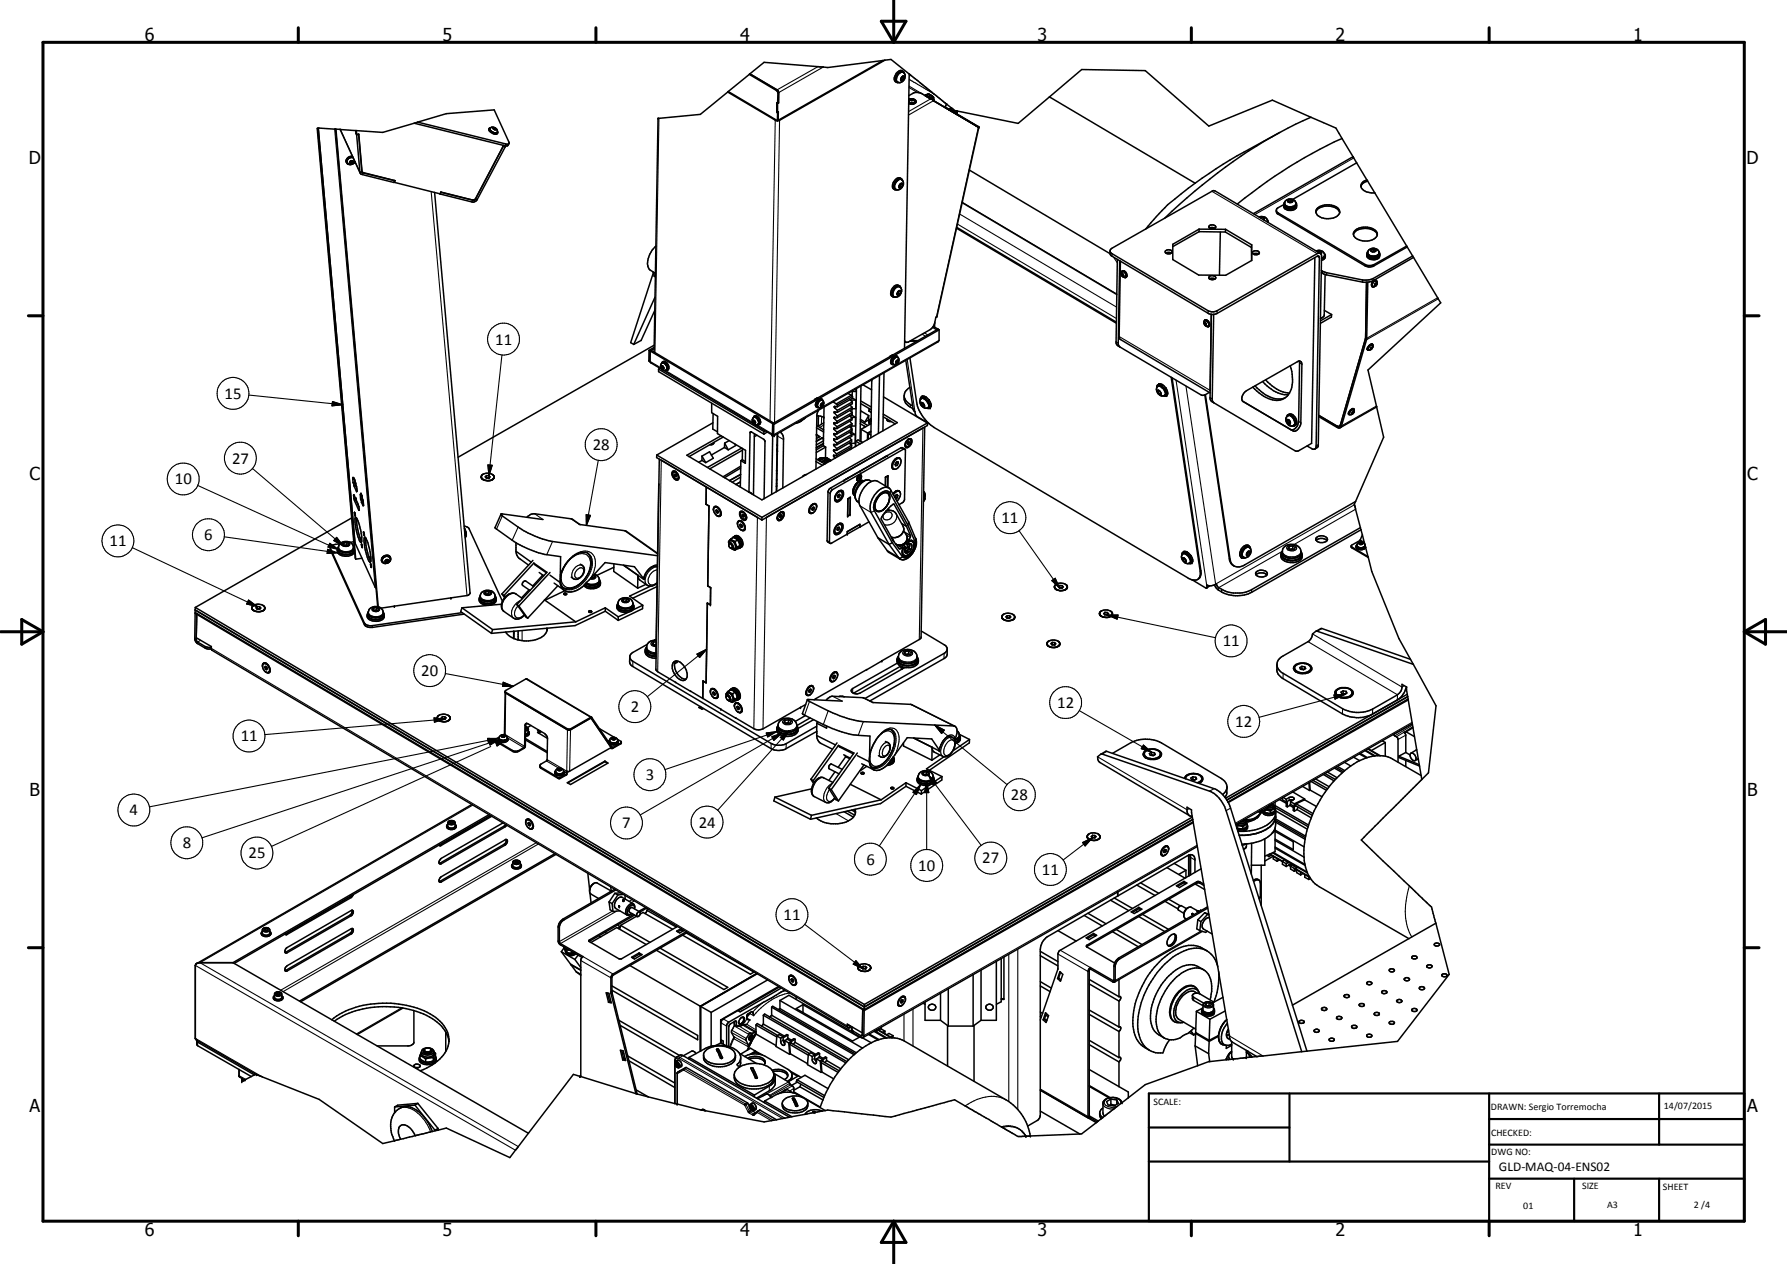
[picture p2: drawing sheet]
<svg xmlns="http://www.w3.org/2000/svg" width="420mm" height="297mm" viewBox="0 0 420 297" stroke-linecap="round" stroke-linejoin="round" font-family="sans-serif">
<defs><g id="words">
<g font-size="4.2">
<text x="34" y="9.6">6</text>
<text x="104" y="9.6">5</text>
<text x="174" y="9.6">4</text>
<text x="244" y="9.6">3</text>
<text x="314" y="9.6">2</text>
<text x="384" y="9.6">1</text>
<text x="6.8" y="38.7">D</text>
<text x="410.6" y="38.7">D</text>
<text x="7" y="112.9">C</text>
<text x="410.8" y="112.9">C</text>
<text x="7" y="187.1">B</text>
<text x="410.8" y="187.1">B</text>
<text x="7" y="261.4">A</text>
<text x="410.8" y="261.4">A</text>
<text x="34" y="290.4">6</text>
<text x="104" y="290.4">5</text>
<text x="174" y="290.4">4</text>
<text x="244" y="290.4">3</text>
<text x="314" y="290.4">2</text>
<text x="384" y="290.4">1</text>
</g>
<g font-size="3.9">
<text x="116.4" y="81">11</text>
<text x="52.8" y="93.7">15</text>
<text x="139.4" y="105.8">28</text>
<text x="41.1" y="113.8">10</text>
<text x="54.6" y="109">27</text>
<text x="235.4" y="122.9">11</text>
<text x="25.8" y="128.4">11</text>
<text x="48" y="127">6</text>
<text x="287.5" y="151.9">11</text>
<text x="99" y="158.9">20</text>
<text x="148.3" y="167.3">2</text>
<text x="248.6" y="166.4">12</text>
<text x="290.4" y="170.8">12</text>
<text x="56.6" y="174.2">11</text>
<text x="151.8" y="183.3">3</text>
<text x="30.5" y="191.6">4</text>
<text x="237.7" y="188">28</text>
<text x="146.3" y="194.6">7</text>
<text x="164.3" y="194.5">24</text>
<text x="43" y="199.3">8</text>
<text x="58.4" y="201.7">25</text>
<text x="203.7" y="203.2">6</text>
<text x="231" y="202.9">27</text>
<text x="215.9" y="204.7">10</text>
<text x="245" y="205.6">11</text>
<text x="184.2" y="216.2">11</text>
</g>
<text font-size="3.1" x="352.4" y="275.1">GLD-MAQ-04-ENS02</text>
<g font-size="2.4">
<text x="271.2" y="259.7">SCALE:</text>
<text x="350.6" y="260.8">DRAWN: Sergio Torremocha</text>
<text x="391.2" y="260.6">14/07/2015</text>
<text x="350.6" y="267">CHECKED:</text>
<text x="350.6" y="271.4">DWG NO:</text>
<text x="351.6" y="279.3">REV</text>
<text x="372" y="279.4">SIZE</text>
<text x="391" y="279.6">SHEET</text>
<text x="358.1" y="284.1">01</text>
<text x="377.9" y="283.8">A3</text>
<text x="398.3" y="283.8">2 /4</text>
</g>
</g></defs>
<g fill="none" stroke="#000" stroke-width=".35">
<path d="M176.2 17.5l-5 4M176.2 17.5l6.5 3.8 .2 .6-.1 2.4M176.3 17.4l6.6 3.9 .2 .5-.1 2.4M176.3 17.4l-.1 .1M207.6 14.2l-13 1.7-14.9-1.3-3.4 2.8M207.6 14.2l-24.6 14.1M208.1 14.1l1.4-.1 4.3 3.4M208.1 14.1l-.5 .1M208.1 14.1l-24.8 14.2-.5 .1M211.4 17.2l.4-.3a.94 .94 0 0 1 1 1 1.24 1.24 0 0 1-.6 1.3 1.24 1.24 0 0 1-1.4-.1 1.71 1.71 0 0 1 .6-1.9zM212 18.5l.4 .2M212 18.5l-.2 .1"/>
<path d="M212.2 18l-.2 .5M212.2 18l.4 .2M212.4 16.8a1.13 1.13 0 0 0-1.8 .7l-.1 .2a.99 .99 0 0 0 .4 1.6M212.4 16.8l.2 .5M212.4 16.8a1.67 1.67 0 0 0-1.8 1.7v.6a.55 .55 0 0 0 .8 .3M212.6 18.2l-.2-.3-.4 .3-.2 .5 .2 .3 .4-.3M212.6 18.2l-.2 .5M213.8 17.4l8.8 7.1M213.8 17.4l-1.1 64.4M74.7 30.1l4.3 .3M74.7 30.1l-.1 .1 9 101.2M74.7 30.1l8.9 101.3"/>
<path d="M74.8 30.1l8.7 97.5 4.7 10.4 .2 .2M78.9 30.4l9.9 112.2M79 30.4h1M79 30.4l9.9 112.2M80 30.4l3.6 .3M80 30.4l4.7 10.2M82.3 38.1l.3 .1M82.6 38.2l.1 .2M82.9 36.7a1.03 1.03 0 0 0-1.4 .6 1.03 1.03 0 0 0 .6 1.4h.5M82.9 38l-.3 .2M82.9 38l.1 .1M82.9 37.8v.2"/>
<path d="M82.9 36.9a1.17 1.17 0 0 0-1.4 1.3M83 38.1v-.2l-.4-.1-.3 .2 .1 .3 .3 .1M83 38.1l-.3 .3M83 37a.89 .89 0 0 0-1.3 .4 .89 .89 0 0 0 .5 1.3l.9-.3M83.3 38.2l-.2 .2M83.4 38l-.1 .2M83.5 38l-.2 .2M83.6 30.7h.2M83.6 30.7l.1 .7M83.7 30.7l.1 .7M83.7 31.4h.1M83.7 31.4l.2 .3"/>
<path d="M83.8 30.7l.1 .9-.1-.2M83.9 31.7l.8 8.9M83.9 31.7l.5-.2 .8 8.9M84.3 31.5v.1M84.3 31.6l.8 8.9 7.7 2M97.4 29l21.3 5.2 .6 .1 .4-.6M97.4 29l-7.4 2.1-6.2-.4M98.2 28.7l6.7-2 11.3-.9 3.5 7.6a.44 .44 0 0 1-.2 .5 .44 .44 0 0 1-.6-.1zM98.2 28.7l-.8 .3M115 30.2a1.61 1.61 0 0 0 2 1v-.3M115 30.2l-.1 .2a1.67 1.67 0 0 0 2 1.1l.1-.3M115.3 30.1a.98 .98 0 0 1 1.2 0 .98 .98 0 0 1 .3 1.1 1.48 1.48 0 0 1-1.6-.9z"/>
<path d="M115.3 30l-.3 .2M116 30.3l.4 .2M116.2 30.1h-.3l.1 .2M116.2 30.1l.3 .1M116.2 30.1l-.2 .2M116.5 30.2l.1 .2-.2 .1M116.5 30.2l-.1 .3M118.9 34.3l-6.8 12.7-.7 .5-26.2-6.5-.4-.1-.1-.3M171.1 21.6l-6.4 5.3-10 .9-.9 54.9M171.1 21.6l11.3 6.7 .4 .1M171.2 21.5l11.6 6.9M171.2 21.5l-.1 .1"/>
<path d="M182.7 26.2l.1 .2M182.7 24.2l.1 .1M182.8 24.3v2l-.1-.1M182.8 24.3l-.1-.1v2M182.8 26.4v2M183 26.2v.1M183 28.3l-.2 .1M183 26.2v2.1M183 26.2l-.2 .2M183 24.2h.1M183 24.2l-.2 .1M213.7 22.5l1.3-.7 1.7 .2 13.3 7.9"/>
<path d="M214.1 23.2l-.4 .2M214.1 23.2l-.2 .1a.57 .57 0 0 0-.1 .8 .57 .57 0 0 0 .9 .1l.4-.3v-.3l-.4-.3M214.1 23.2l.6 .1M214.3 23.3l-.2 .1 .1 .2M214.3 23.3l.3 .1M214.3 23.3v.2M214.3 23.5l-.1 .1M214.6 23.4v.2l-.3-.1M214.6 23.4l.1 .1-.5 .1M214.7 23.3l.4 .1 .3 .4M215.3 23.9l-.1 .3a1.25 1.25 0 0 1-1.6 0M215.4 23.8a1.1 1.1 0 0 1-1.8 .5"/>
<path d="M215.4 23.8v.1M217.7 22.4h.1M217.8 22.4l.1 .1M217.8 22.4l.2-.2a1.45 1.45 0 0 1 1.5 .9l-.1 .3M217.9 22.5l1.4 .8M217.9 22.5l1.5 .9M217.9 22.5l-.3-.2-.1 .2 .5 .3M218.2 22.9l.2 .1M218.6 22.2h.1M218.6 22.2l.6 .4zM219.3 23.3l.1 .1M219.4 23.4l.2 .1-.1 .1"/>
<path d="M222.3 25.1l.8 .6M222.6 24.5h.1M222.6 24.5l1.1 .9M222.6 24.5l-.4 .8 .8 .4M223 25.7l2 1.2-.1-.3M223.3 25.7h.1M223.3 25.7l.2 .1M223.3 25.7l-.1-.1-.2 .1M223.4 25.7l.6 .4M223.6 25.8l1.2 .8M223.7 25.4l.7 .6 .6 .1M223.7 25.4l-.4 .3"/>
<path d="M224.2 26.2l.6 .3M224.8 26.6h.1M224.8 26.5l.1 .1M225 26.1l-.1 .5M225 26.8l5.2 3.1M227.9 40l33.1 19.6M229.5 29.5v.1M229.9 29.8l.1 .1M230 29.9h.2M230.2 29.9l-9.9 44.6h-.3a3.8 3.8 0 0 1-1.1 2.8l-5.4 3.1h-.5l-.3-.3M246.7 22.8l7.6-6.5 15 .3 14.9 13 15-6.1 9 4.1M246.7 22.8l-7.3 6.2-14.4-2.9"/>
<path d="M246.7 22.8l34.3 20.3M300.8 31.2l-11.6 6.4-8.2 5.5M308.2 27.6l5.9 2.5 1.4 2.5M308.2 27.6a119.3 119.3 0 0 0-34.4 23.7M315.5 32.6l2.6 4.2M315.5 32.6a115.6 115.6 0 0 0-24.6 15.4M318.1 36.8l.9 1.5M318.1 36.8l-23.4 13.4M319 38.3l2.4 4M319 38.3l-15.1 8.6M85.1 40.3l.1 .1M85.2 40.4l7.7 2.1-.2 .3"/>
<path d="M92.8 42.4v.1M92.8 42.5l-.2 .4M102.2 45.2l8.3 94.1-.5 .6-4 .6M103.7 45.1v.1M103.7 45.1l-.2 .5 .2-.4M103.7 45.1l7.6 1.9M103.7 45.2l7.6 1.9 .3-.2M111.7 46.9h-.1M111.8 46.8l6.6-12.6-6.8 12.8M154.2 57.8a5.5 5.5 0 0 0-1.9 4.9l.5 .7 1.3 .8M210.4 44.6h.5M210.8 42.6a.97 .97 0 0 1 1.4-.2 .97 .97 0 0 1 0 1.5 1.01 1.01 0 0 1-1.6 .5 1.01 1.01 0 0 1 0-1.6z"/>
<path d="M211.6 43.7l.4 .2M211.6 43.7l-.2 .1M211.8 43.2l-.2 .5M211.8 43.2l.4 .2M211.9 42a1.67 1.67 0 0 0-1.8 1.6l.1 .7 .2 .3M212.2 43.4l-.2-.3-.4 .2-.2 .6 .1 .3 .5-.3M212.2 43.4l-.2 .5M212.2 42.5a.98 .98 0 0 0-.9-.7 .98 .98 0 0 0-1 .7 1.32 1.32 0 0 0 .1 2.1M224.9 53.6l37.6 22.3M224.9 53.4l37.6 22.3M226.2 47.6l36.4 21.6M261 59v.6l.2 .5 23.1 13.6 .5 .2"/>
<path d="M274.1 58.9a.88 .88 0 0 1 .8-.3 .88 .88 0 0 1 .7 .7 .91 .91 0 0 1-.9 .4 .91 .91 0 0 1-.7-.6zM274.1 59.5l.5-.2 .8 .2M281 43.1l-1.6 1.1a48 48 0 0 0-10 9.6M281.9 53.8l6.3 .1M281.9 53.8v.6M281.9 54.4l6.2 .1M281.9 53.8l-6.2 3.6v3.6l6.1 3.6 6.4 .1 6.1-3.5M281.9 54.4l-6.2 3.6M284.3 53.1a.91 .91 0 0 1 1.5 .4 1.03 1.03 0 0 1-1.6-.2zM284.4 53.6l.7-.1 .6 .1M286.9 54.5l-.2 10.2M288.1 54.5l6.1 3.7"/>
<path d="M288.2 53.9l6.1 3.6M288.2 53.9l-.1 .6M294.2 58.2l.1 3M294.3 57.5v3.7M294.3 57.5l-.1 .7M294.5 59.3a.9 .9 0 0 1 .9-.4 .9 .9 0 0 1 .7 .7 .93 .93 0 0 1-1.6-.3zM294.6 59.7l1-.1 .3 .1M296.1 51a1.27 1.27 0 0 1 1.9 1.2M296.5 51.1v.2M296.5 51.1l-.2 .1M296.5 51.1l.6 .1M297.1 51.2l.2 .3-.2 .1"/>
<path d="M297.1 51.2v.4M297.9 51.6l.3 .5M298.2 52.1l-.1 .1M298.2 52.1v.2M300.1 49.4l.1 .4 .3 .2 20.9 12.4h.9l.7-.2 7.7-4.4M300.1 49.4l.2 .8 20.7 12.3 .7 .2 1.1-.1 8.1-4.6M301.8 48.3l.1 .1M301.8 48.3l.1-.3-1.4 .8-.3 .3-.1 .3M301.9 47.9l.1 .7M301.9 48.4l.1 .2M302 48.6l.5 .4M302 48.6l.5 .3"/>
<path d="M302.1 47.5l-.2 .3a1.34 1.34 0 0 0 1.7 1l.6-.1M302.3 47.2a1.3 1.3 0 0 1 1.6-.4 1.3 1.3 0 0 1 .7 1.5 1.49 1.49 0 0 1-2.6-.5zM302.5 48.9l.8 .2 .9-.1M302.5 49l.8 .1h.6M303 47v.4h.5M303.5 46.9l.4 .3-.1 .3-.6 .1-.4-.2 .2-.4M303.5 46.9l-.5 .1M303.5 46.9v.5M303.5 47.4l.2 .1M304.1 48.6l.2 .3M304.2 48.6h.1M304.3 48.6l.1 .3-.2-.2"/>
<path d="M304.6 47.5l.2 .3v1a1.8 1.8 0 0 1-3-.2v-.3M304.8 48.5l-.4 .4-.5 .2M304.8 48l-.5 .6M304.8 48.3l-.2 .4M309.4 49.9a2.76 2.76 0 0 1 3.4-1.4 2.56 2.56 0 0 1 2.2 1.5M309.4 59a1.54 1.54 0 0 1 2 .5M309.6 49.1a3.7 3.7 0 0 1 5.3 .3 1.68 1.68 0 0 1-1.8 1.9 3.2 3.2 0 0 1-3.7-1.3zM310 59.1l-.2 .1M310 59.1h.5M310 59.1v.2M310.4 59.6l-25-14.8-24.1 13.7a.65 .65 0 0 0 .1 1.1l22.6 13.4 1.4 .3 .6-.1 23.9-13.7a.61 .61 0 0 1 .8 .7l-.7 44.6-.2 .3-.7 .4M310.5 59.6h.1"/>
<path d="M310.5 59.1l.2 .4-.2 .1M310.5 59.1v.5M311.4 59.6a.94 .94 0 0 1 .2 1 .94 .94 0 0 1-.9 .6M311.4 59.5a.78 .78 0 0 1-.7 1.2M318.2 55.1a2.66 2.66 0 0 1 3.1-1.4 2.4 2.4 0 0 1 2.5 1.5M318.5 54.3a3.7 3.7 0 0 1 5.3 .4 1.48 1.48 0 0 1-1.4 1.8 3.5 3.5 0 0 1-4.1-1.3l-.1-.4zM321.4 42.3l.2 .2M321.4 42.3a1.4 1.4 0 0 0-1.4 1.3 1.4 1.4 0 0 0 1.3 1.5l1.9 .2M321.4 59.5v.8a1.92 1.92 0 0 0 2.9 .1l.1-.8M321.4 59.7l.2 .6 1 .4M321.6 42.5l1.6 2.8M321.6 42.5a1.8 1.8 0 0 0-1.6 1.3"/>
<path d="M321.6 59.1a.78 .78 0 0 0 0 .8 .78 .78 0 0 0 .8 .4l1.3-.1M321.6 59.1v.1a1.14 1.14 0 0 0 1.4 1.1 .93 .93 0 0 0 1.2-1.2M321.6 59.1a1.44 1.44 0 0 1 2.6 0M322.5 58.6v.4M323 58.5l.5 .3-.2 .3-.6 .1-.3-.3 .1-.3M323 58.5l-.5 .1M323 59l-.5 .1M323 58.5v.5M323 59l.2 .1M323.2 45.3l8.9 14.9M324.2 59.1l.2 .5-.6 .6M324.4 59.9l-.1 .3z"/>
<path d="M153.5 63.9l.3 1M153.6 64.1l-5.3 16.4 .7 .4M154 72.9l-3.3 7.1-1.7 .9M154 69.8l-5 11.1M210.3 67.8a.97 .97 0 0 1 1.5-.2 .97 .97 0 0 1-.1 1.5 .95 .95 0 0 1-1.1 .7 .95 .95 0 0 1-.7-1.1zM211.1 68.9l.4 .2M211.1 68.9l-.1 .1M211.4 68.5l-.3 .4M211.4 68.4l.3 .2M211.5 67.2a1.77 1.77 0 0 0-1.5 2.6h.5M211.5 67.2a1.49 1.49 0 0 0-2 1.5l.1 .8 .4 .3M211.5 67.2l.3 .4"/>
<path d="M211.7 68.6l-.2-.3-.4 .2-.2 .6 .2 .2 .4-.2M211.7 68.6l-.2 .5M219.3 76.9l1 .6 .2-.2M219.4 76.7l1.1 .6M219.8 75.7l-.1 1.2M220.5 77.3l-38.8 22.3M220.5 77.3l.3 .2M220.8 77.5v2.5l-.4 .4-38.4 22M220.8 77.5l-38.9 22.2M262.7 61l-.3 19.6 .3 .5 .6 .4M263.3 61.3l-.4 19.6 .4 .6M263.4 61.4l-.2 18.2 21.3 12.7"/>
<path d="M263.7 64.1a.44 .44 0 0 1 .3-.5 .44 .44 0 0 1 .5 .3l.4 1.1M263.8 64l.1-.2a.75 .75 0 0 1 .8 .4 .75 .75 0 0 1-.1 .9 .72 .72 0 0 1-.8-.3 .72 .72 0 0 1 0-.8zM263.8 64.5l.1-.2 .2 .2 .1 .3-.1 .1-.2-.1M263.8 64.5l.1 .3M263.9 63.7a.95 .95 0 0 1 .9 .4 .95 .95 0 0 1 0 1.1M263.9 64.4l-.1 .1M264 64.4l.1 .2M264.1 64.6l.1 .1M264.1 64.6l-.2 .2M264.2 65.2l.3 .1 .3-.1M264.8 65.2h-.1M264.9 65.1l-.1 .1"/>
<path d="M283.2 75.5a.7 .7 0 0 1 .9 .3 .7 .7 0 0 1-.2 .9 .83 .83 0 0 1-.7-1.2zM283.2 75.2l-.1 .5M283.2 75.2a.99 .99 0 0 1 1 .4 .99 .99 0 0 1 .1 1.1h-.6M283.2 76h.3l.1 .3h-.3M283.2 76l.1 .3M283.2 76l.2-.1 .1 .3M283.3 75.2a.98 .98 0 0 1 .8 1.6M283.5 76.2h.1M283.5 76.2l-.2 .1M284.4 65.5l.9-.1 .4 .2M284.4 64.9a.88 .88 0 0 1 1.4 .5 .99 .99 0 0 1-1.6-.2zM284.8 73.9l1.4-.2 23.5-13.5h.4l-.7 44.9-.3 .4"/>
<path d="M284.8 73.9l-.3 17.9M284.8 73.9l-.3 19.7 .3 .6 .6 .5M285.4 73.9l-.4 20.1 .4 .7M309.1 60.5l-.7 43.7-3.1 1.8h-.8l-19.1-11.3M310.5 74.8l.5-.2zM311.4 72.9l1.7 1M311.6 64.5l-.2 9.7-.4 .4M311.6 60.2l-.4 .5-.5 .1M313.1 73.9l-2.6 1.5M313.1 73.9l-.1 .6-2.5 1.5M321.3 66.3l-.2 13.2-6 20.5-.6 .2-4.4-2.6M321.6 66.3l-.3 13.4-5.9 20.6-.3 .2"/>
<path d="M321.8 60.5l.7 .2h.7M322.6 67.4h.6M322.6 67.4h.1M322.9 66.3l.2-.2a.61 .61 0 0 1 .7 .4 .61 .61 0 0 1-.4 .8l-.4 .1-.3-.2v-.5zM323.4 66.6h.2v.2M323.4 66.6l-.2 .2v.3h.2M323.4 66.7l-.2 .2 .2 .2M323.4 66.7l.2 .1M323.4 66.6v.1M323.5 66h.1M323.6 60.2h.1M323.6 65.9a.94 .94 0 0 0-1 .4 .94 .94 0 0 0 0 1.1"/>
<path d="M323.6 66.8l-.2 .3M323.7 60.2l.2 .3-.5 .2M323.7 60.2l.3 .3M323.7 60.1l.3 .4M323.8 66.3a.44 .44 0 0 0-.4-.5 .44 .44 0 0 0-.5 .3l-.3 .6v.7M324.3 60.2l-.4 .3-.8 .2M324.3 60.2l-.3 .3M332.1 60.2l.2 .3M332.1 60.2l-9.2 5.2-.9 .3-1.7 .1-8.4-1.7-1.2-.5M332.3 60.5l6.4 10.7-17.1 15.8 2.1 8.6M332.3 60.5l-9.4 5.5-.9 .3h-1.7l-8.4-1.7-1.2-.5M152.6 84.8l.3 .3"/>
<path d="M152.6 84.8l.2 .1M152.6 82.3v2.5M152.6 82.3l.3 .2M152.8 84.9l.3 .4 28.4 16.9M152.9 82.5l.2-.2 28.8 17.1-.2 .2M152.9 82.5l-.1 2.4M152.9 82.5l28.8 17.1M153.8 81.1l-46.1 26.3M153.8 82l-.9 .5M153.8 81.6l-1.2 .7M154.8 86.7v.6l24.8 14.7M154.8 86.7l24.8 14.7"/>
<path d="M155.1 86.5l-.3 .2M155.6 85.4v-.2a.82 .82 0 0 1 .9-.2 .82 .82 0 0 1 .5 .6 1 1 0 0 1 0 1.3l-.1 .1M155.6 86.4v-.3l.2-.1 .2 .3v.3h-.2M155.6 86.4l.2 .2M155.8 86.2l.2 .3-.2 .1M155.8 86.2l-.2 .2M155.8 86.1v.1M155.9 85a1.41 1.41 0 0 1 1.1 2 1.16 1.16 0 0 1-1.6-.8l.2-.8M156 85.3l.6 .5M156 85.3l-.4 .1M156 85.3h.2M156.3 85.2l-.1 .2"/>
<path d="M156.3 85.2l-.3-.1-.3 .2h.2M156.4 85.3l.4 .8M156.4 85.3a1.24 1.24 0 0 1 .5 1.5l-.2 .2M156.7 86l.1 .1M156.8 86.1l.1 .4-.4 .5M167.3 94.8v2.2l1.4 .8v4.1l6.6 3.9-.1 3.1-1-.7M167.6 99.4l-13.2 7.5M167.7 97.2l-.1 3.6 1.1 .7M177.1 99.1l.2 .3M177.2 98.1h.1M177.2 98.1l.7 .1M177.3 97.8a1.22 1.22 0 0 1 1.5 1.5l-.4 .5h-.8a1.02 1.02 0 0 1-.4-1.7"/>
<path d="M177.4 97.8l-.3 .4M177.4 97.8a1.34 1.34 0 0 1 1.1 1.9M177.4 98.8h-.3v.3M177.4 98.8v.2M177.4 98.8l.2 .6h-.3M177.4 99l.2 .3M177.4 99l-.3 .1M177.5 99.1v.1M177.6 99.3l-.3 .1M177.9 98.2l.1 .1M177.9 98.2l.1-.2a1.02 1.02 0 0 1 .2 1.7M177.9 98v.2"/>
<path d="M177.9 98l-.2 .1M177.9 98l-.7 .1M178 98.3l.3 .4M178.2 99.7l-.1 .1M178.3 98.7l.1 .8M178.4 99.5l-.2 .2M181.7 99.6l.2 .1M181.7 99.6l-.3 16.6M181.9 99.7v2.5M189.4 98.2l-1.4 1-1 .3M192 95.2h.2M192 95.2l.2 .4"/>
<path d="M192 100l1.7 1M192.1 97.7l1.6 .3M192.2 95.1l-.2 .1M192.2 95.6l.3 .2M192.2 95.1l.1 .5M192.2 95.5v.1M192.2 93.5l-.6 .4M192.2 94.9v.2M192.2 95.6l.2 .1M192.3 93.5l-.8 .4M192.4 97.7v2.4M192.4 96.4l-.3 1.2-.3 12.6"/>
<path d="M192.4 94.5l-.2 .4M193.1 95.1l.2 .2M193.1 95.1l-.1 .1M193.2 93.8a1.37 1.37 0 0 0-1.1 1.9l.4 .1M193.3 94l-.6 .1-.5 .8M193.3 94l.2 .1M193.3 94a1.06 1.06 0 0 0-1.3 1.1h.2M193.5 94.1a.72 .72 0 0 0-.7-.4 .72 .72 0 0 0-.7 .4 .97 .97 0 0 0 0 1.7M193.5 95l-.3-.2-.1 .3M193.5 94.1a1.02 1.02 0 0 1 0 1.2 1.02 1.02 0 0 1-1 .5M193.5 95l-.1-.2-.3 .1-.2 .3 .2 .2 .2-.1M193.5 95l-.2 .3"/>
<path d="M193.7 99.4l-1.4 .8M193.7 95.6l-.1 9.2M195.9 94.4l.7 .5M196.6 94.9l.3 .3M196.8 99.4h-.7l.1 .3 .6 .6M196.8 99v.4M196.8 98.2l-.7-.1 .7 .9M196.8 97.7v.5M196.9 95.6l-.7-.1v.3l.7 .6M196.9 95.2v.4M196.9 96.4v.5M196.9 96.9l-.7-.1v.3l.6 .6"/>
<path d="M199.4 92.5l.8 .4M199.8 96.4l.6 .6M199.8 97.7l.6 .6M199.8 99l.5 .6M199.8 93.9l.6 .5M199.8 95.2l.6 .5M200 94h1.2M200.2 92.9l-3.6 2M200.2 92.9l.2 .3M200.2 98.1h1M200.3 96.2v.7M200.3 97.5v.1"/>
<path d="M200.3 99.6v.3l-3.5 2.1M200.3 99.6l-3.5 2M200.3 97.6l.9 .5M200.3 97.6l-.4 .2M200.4 95.7v.4l-3.6 2.1M200.4 97v.4l-3.6 2M200.4 98.3l-.1 .4-3.5 2M200.4 95.7l-3.6 2M200.4 97l-3.6 2M200.4 98.3l-3.6 2M200.4 92v1.1M200.4 94.4v.5l-3.5 2"/>
<path d="M200.4 94.4l-3.5 2M200.4 93.2v.4M200.4 93.6l-3.5 2M200.4 93.2l-3.5 2M200.4 93.6l.8 .4M201.2 98.1l-.1 2h-1.1M201.2 94v2.1h-.8M201.3 91.4l-.1 .6h-1.1M201.4 91.3l-.3 13.6M202.3 99.6l1.2 .7M202.3 99l1.7 1M202.3 98.6l1.1 .6"/>
<path d="M202.3 94.8l2.6 1.5M202.3 96.9l.2-.3 1.7 1.1M202.4 94.2l2.5 1.5M202.4 90.7l-.2 13M202.9 90.4l2 1.2M204.2 98.7l-.8 .5M204.2 98.7l.2 .1M204.2 97.7v1M204.2 97.7l-.8 1.5M204.3 96.6l.5 .3-.4-.3M204.3 96.6l.1-.6v.6M204.3 96.6h.1"/>
<path d="M204.4 98.8l-.1 .6 .2 .3M204.5 98.9h.3M204.6 98.9l-.2 .2 .1 .6M204.7 98.9l.1 .1M204.8 99.1h-.3l-.1 .2M204.8 99.6l-2.3 1.3M204.8 98.3l-.3 .4M204.8 98.7l-.4 .1M204.8 98.6l-.3 .1M204.9 89.3l-.1 13.6M206.8 88.2l-.3 13.7M207.7 97.3l3.3 2-31.9 18.2-17.6-10.5 8-4.6"/>
<path d="M207.7 98l2.8 1.6M207.7 93.3l10.3 6.1M207.8 87.6l-.2 13.6M208.5 98.5l.2 .4 .8 .2M209.7 85.1l.2 .4M209.7 85.1h.1M209.8 85v.3M209.8 85l-.1 .1M209.8 85.3l.1 .2M209.8 85.2l.1 .2M209.9 83.4l-.6 .4M210 83.4l-.8 .5"/>
<path d="M210.1 84.4l-.3 .6M210.4 84.1l-.3 .3M210.6 85.1l.2 .2 .2-.1M210.8 85l.2 .2M210.8 85l-.2 .1M210.9 83.9a1.04 1.04 0 0 0-1.2 1.1h.1M210.9 83.9l-.5 .2M210.9 83.9l.2 .2M210.9 83.7l-.1-.1a1.43 1.43 0 0 0-1.3 1.9l.5 .2 .2-.1M210.9 84.8l-.1 .2M210.9 84.7l.2 .1M211.1 84.1l-.1-.4a1.33 1.33 0 0 0-1.3 1.9"/>
<path d="M211.1 84.1a.96 .96 0 0 1 0 1.2 .96 .96 0 0 1-1.2 .2M211.1 84.8l-.1-.1-.4 .4M211.1 84.8l-.1 .4M212.6 93a2.44 2.44 0 0 0 1.4 2.7l.7 .4M212.7 80.3l.3 .1M213 84.7l1.7 11.6 .4 .5 .2 .8 .3 .3 2.9 1.7M213.9 84.1l1.6 10.6a9.5 9.5 0 0 0 4.1 5.8l59.6 35.3a2.19 2.19 0 0 0 2.6 .2l.4-.7v-1.1l-6.8-45.6M213.9 91.1a2.14 2.14 0 0 0-1.3 2 2.14 2.14 0 0 0 1.5 2l.5 .3M214 80.1l1.6 .1M214.2 80.1v.1M214.2 80.1h1.6M216.5 93.8l.2-.2a1.67 1.67 0 0 1 1.8 1.6 .8 .8 0 0 1-.6 .7 .8 .8 0 0 1-.8-.2 1.38 1.38 0 0 1-.6-1.9z"/>
<path d="M216.6 95.1v-.4h.3l.3 .4 .1 .4h-.3M216.6 95.1l.4 .4M216.8 93.1l.8 .1M216.9 93.1l-.3 .3M216.9 93.1h.1M217.1 94.9l-.5 .2M217.3 95.3l-.3 .2M217.5 93.5v.3M217.5 93.5a.58 .58 0 0 0-.8-.2 .58 .58 0 0 0-.3 .6M217.6 93.2l-.1 .3M217.6 93.6v.2M217.6 93.6l.1-.3 .8 .8"/>
<path d="M217.6 93.2v.3M217.6 93.6l.9 1.1 .1 .5-.1 .7M218 99.4v.6l-38.9 22.2M218 99.4l-38.9 22.2M218.4 94h.1M218.5 94v.1M218.5 94l-.1 .1M218.5 94.1a1.15 1.15 0 0 1 0 1.8M218.5 95.9h-.6M218.7 95.8h-.1M263.3 81.5l19.1 11.3h.8M272 91.1l.2-.3a1.39 1.39 0 0 1 1.8 1.1 .82 .82 0 0 1-.4 1.1 .82 .82 0 0 1-1.1-.3l-.5-.8z"/>
<path d="M272.2 90.5h.5l.4 .2M272.2 90.5l-.2 .6M272.2 92.2v-.4h.3l.4 .4 .1 .4h-.4M272.2 92.2l.4 .4M272.4 90.3h.8M272.4 90.3l-.2 .2M272.5 90.2l-.1 .1M272.6 91.9l.1 .1M272.6 91.9l-.4 .3M272.6 91.9h.1M272.9 92.4l-.3 .2M273.1 90.7v.1"/>
<path d="M273.2 90.7a2.23 2.23 0 0 1 .9 2.3M273.2 90.7v.3M273.2 90.3l.1 .3M273.2 90.3l-.1 .4M273.3 90.6v-.2l.8 .8M273.3 90.6l-.1 .1M273.5 93h.6M274 91.1h.1M274.1 91.1l-.1 .1M274.1 91.1v.1M274.1 91.2a1.11 1.11 0 0 1 0 1.8M274.3 92.9h.1"/>
<path d="M275.6 88.8l6.8 46a1.43 1.43 0 0 1-.7 1.3M283.3 92.8l5.7 38.5a2.18 2.18 0 0 0 3.6 1.5l26.1-14.9M283.4 92.8h-.2M283.4 92.8l5.8 38.6 .3 1 .6 .6M284.3 92.2l-.9 .6M294.5 91a8 8 0 0 0 6.2 3.1l1.2-.5 1-.8M295.1 90.7a7.5 7.5 0 0 0 6.3 3l.8-.2M296.9 89.7a7.9 7.9 0 0 0 6 3.1M297.6 89.3a8.5 8.5 0 0 0 5.6 3.1M302.5 97.9a1.08 1.08 0 0 1 1.8 .7l.1 .5a.96 .96 0 0 1-.8 1.1 .96 .96 0 0 1-1.1-.8l-.2-.6zM302.6 98.9l.2-.3 .4 .2 .2 .6M302.6 98.9l.2 .5"/>
<path d="M302.8 97.5a1.8 1.8 0 0 1 1.8 1.7v.5l-.3 .4M302.8 97.5l-.3 .5M302.8 97.5a1.34 1.34 0 0 1 1.9 1l.1 .2a1.07 1.07 0 0 1-.5 1.4M302.9 98.7l-.3 .2M303 98.7l.1 .5M303.1 99.2l-.3 .2M303.1 99.2l.2 .1M303.2 92.4l-.3 .4M303.3 85.9a8 8 0 0 1-.1 6.5M303.4 99.4l-.2 .3-.4-.3M305.5 84.8l.4 .2 .2 .6-.3 13.8a1.78 1.78 0 0 1-1.8 1.9l-11.7-6.9M305.5 84.8l-12.4 7a1.81 1.81 0 0 0-.8 2.6"/>
<path d="M305.5 84.8l-.2 14.3a2.05 2.05 0 0 1-1.7 1.9l-11.3-6.7M310.1 97.9l4.2 2.5 .4 .2 .4-.1M317.1 97.4h.3M317.5 96.6l.5-.4a.61 .61 0 0 1 .4 .7 .61 .61 0 0 1-.6 .5 .41 .41 0 0 1-.6-.2 .41 .41 0 0 1 .3-.6zM317.9 97.1l.1 .1M318 96.9l.2 .1M318.2 97l.1-.2-.4 .2-.1 .2h.2M318.2 97l-.2 .2M318.2 96.1a1.44 1.44 0 0 0-1.1 1.3M318.2 96.1l.2 .3M318.3 96.1h-.4l-.5 .3-.3 .6v.4M322.3 81.9l.1 .1"/>
<path d="M322.4 81.7l.2 .1M322.6 81.8l-.3 .4-.4 .1M322.6 81.8l.1-.1-.4 .1-.1 .2h.2M322.7 80.9a1.06 1.06 0 0 0-1.2 .9l-.1 .3 .2 .1M322.7 80.9a1.28 1.28 0 0 0-1.1 1.3h.3M322.7 80.9a.95 .95 0 0 1-.3 1.2M322.8 81.3l-.1-.1a.85 .85 0 0 0-1 1l.2 .1M323.7 95.6l-8.6 4.9M323.7 95.6l1.6 7.1-6.9 15.8 1.5 5.5M83 113.4l.2 .3M83.1 112.6l-.1-.4 .2 .4M83.1 112.6l-.2-.3 .1 1.1"/>
<path d="M83.2 113.7v.5M83.2 112.6v-.3l.5 1.3 .3 1.8-.2-.3M83.2 114.2l.7 1.4-.1-.5M83.2 116.6v-.4l.4 1.1M83.2 112.6h-.1M83.2 116.6l-.1-.3 .1 .8M83.2 117.1l.1 .3M83.3 112.6l.1 .7M83.3 117.4v.2M83.3 112.6h-.1M83.3 117.6l1.1 2.3v-.2M83.3 116.5l-.1 .1"/>
<path d="M83.4 113.3l.1 .4M83.4 113.3l-.4 .1M83.5 113.7l.1 .4M83.5 113.7h-.3M83.6 117v.1M83.6 117.1v.2M83.6 114.1l.3 .7M83.6 114.1l-.4 .1M83.6 117.1h-.4M83.6 117.3l.1 .3M83.6 117.3l-.3 .1M83.7 117.6l.7 1.5"/>
<path d="M83.7 117.6h-.4M83.8 117.2l.6 1.9M83.8 117.2l-.2-.2v.3M83.8 117.2l-.2 .1M83.8 115.1h.1M84.4 119.1l.1 .8-.1-.2M84.4 119.6v.1M84.8 117.3l.2 .3M84.9 116.2l-.1-.1 .1 .4M84.9 116.2v-.3l.2 .6M84.9 116.2h.1M84.9 116.5l-.2-.3 .1 1.1"/>
<path d="M85 117.6v.5M85 118.1l.4 .8-.1-.5M85.1 116.5l.1 .7M85.1 116.5l.4 2.3-.2-.4M85.1 116.5h-.2M85.2 117.2l.1 .3M85.2 117.2l-.4 .1M85.3 117.5v.5M85.3 117.5l-.3 .1M85.3 118l.1 .2M85.3 118l-.3 .1M85.4 118.4h-.1"/>
<path d="M113.2 111.9l-.1 .4 .3 .3M113.2 111.9l.1 .5M113.2 112.2l.6 .6M113.4 112.6l.4 .2M113.6 111.4l-.4 .5M113.6 111.4l1.1-.2 1.2 .4M113.8 112.8l.5 .1M114.4 111.8l-.3 .3 .3 .3h.6l.2-.3-.2-.3M114.4 111.8h.6M114.4 111.8v.5M114.4 112.3h-.1M115 111.8v.5h-.6"/>
<path d="M115.7 111.5l.2 .1M115.9 111.6l.3 .3M115.9 112.6l-.6 .3h-1M116.1 112.3l-.6 .5-.9 .1M116.2 111.9l-.3 .7M116.2 112.1l-.3 .5M116.2 111.9v.2M154.4 106.9v.6l24.7 14.7M154.4 106.9l24.7 14.7M154.9 113.7l-.6 40.7M155 107.9l-.8 49.5 .4 .5 4.3 2.5M158.1 110.8a1.26 1.26 0 0 1 1.5 1.5 .6 .6 0 0 1-.5 .6 .6 .6 0 0 1-.7-.5l-.4-.9z"/>
<path d="M158.3 111a1 1 0 0 1 1 .4 1 1 0 0 1 0 1.1 1.09 1.09 0 0 1-1-1.5zM158.6 111.6l.1-.2 .3 .1 .1 .4-.1 .2-.3-.2M158.6 111.6l.1 .3M158.8 111.5l-.2 .1M158.9 111.5l.1 .3M158.9 110.9h-.5M159 111.8h.1M159 111.8l-.3 .1M159.6 112.1l-.3 .5M165 108.2l-.7 .4M165 107.2l1.8-1 .9 1.5-1.8 1M165 107.2l.9 1.5"/>
<path d="M165 107.2v1M165 108.2l.9 .5M166 118.5h.1M166 118.5l.7 .4-.3 18.8M166.1 114.4l-.1 4.1M167.8 120v-.7a.73 .73 0 0 1 1.3 .2l.4 .7v.9M167.8 104v.2l-.3 .3h-.6M168.6 119.9l-.3 .1M168.7 120l.1 .2M168.7 119.1l-.7 .1M170 102.7l-8 4.6M170.3 105.2l-3.1 1.7"/>
<path d="M170.3 105.2l.9 .5M170.4 104.1l.8 1.6M170.4 104.1l-.1 1.1M171.4 103.5l-1 .6M172.8 104.4l.2 .3-1.8 1M174.1 113.2l-1.1 .7M174.1 114.2l-.3 .1M174.1 112.1l-1.9 1.2M174.1 111.5l-2.6 1.4 2.6-1.4M174.1 110l-3.8 2.3M174.1 109.6l-4.1 2.5M174.2 108.2l-.1 6.3"/>
<path d="M174.4 105.3l-8.1 4.6M174.5 108l-.3 .2M174.5 108l.7 .5M174.6 105.8l-7.7 4.4M174.6 105.4l-.1 2.6M176 115.6l.8 .5M176.1 115.6l.2-14 .3-.1 3.1 1.8 .2 .4-.2 13.5M177.4 101.9l-.2 14.4M178 102.3l-.6 .3M179.6 101.4v.6M179.9 101.2l-.3 .2M180.4 101.5l-.8 .5"/>
<path d="M181.6 102l-.1 .2M181.6 102l.3 .2M181.7 102l.3 .4M181.9 102.2h.1M182 102.3v.1M182.6 111.3h.1M182.7 112.7l-.1 .1M182.7 114.2l-.2 .1M182.7 106.8l.1 .1M182.7 113.7h-.2M182.7 110.6h-.1M182.7 104.6l.1 .1"/>
<path d="M182.7 110.6l-.1 .1M182.7 101.9l-.2 13.7M182.8 101.9l-.2 13.6M182.8 104.4l-.1 .2M182.8 105.4l-.1 .1M182.8 105.5l-.1 .1M183.4 101.6l.6 .5 .2 .9-.1 11.7M189.6 111.5l-.5 .1-.4 .4M191 119.5l-.1 .1M191 119.5l.3 .3M191.1 119.3l-.1 .2M191.2 119.2l.3 .2"/>
<path d="M191.2 118.4a1.62 1.62 0 0 0-.8 2.2h.5l.4-.2M191.4 118.4h.3a1.44 1.44 0 0 1-.7 2.2l-.5-.1a1.33 1.33 0 0 1 1.3-1.9l.2 .4M191.4 118.4h-.3M191.4 118.4h-.1M191.4 118.4l.4 .1M191.5 119.4l-.2-.2-.3 .1-.1 .4 .1 .2 .3-.1M191.5 119.4l-.2 .4M191.8 108.5l1.6 .8M191.9 107.8l2.1 1.3M192 100.5l1.7 1M192.7 102.7l-.7-.6 .8 .5-.8 .4M193.3 103l.3 .2"/>
<path d="M193.3 103l-1.4 .8M193.3 102.9l.3 .2M193.3 102.9v.1M193.3 102.9l-1.4 .7M193.5 107.7l-.6-.1-.7 .4M193.6 107.6l-1 .6M193.6 104.3l-1.7 1M193.6 103.6l-1.7 1M193.6 104.2l-1.7 1M193.9 108.1v.1M193.9 107.9v.2M193.9 108.1l-.7 .5"/>
<path d="M193.9 108.2l-.6 .5M193.9 108.2v.3M194 107.8l.1 .2M194 107.8l-.1 .1a.6 .6 0 0 0 1 .2M194.1 107.6l-.9 .1-.6 .5M194.1 107.6l.4 .1M194.1 108h.7M194.1 105.1v2.5M194.1 105.1l-2.2 1.2M194.1 105.1l-.5-.4-1.7 1M194.2 107.8l-.1 .1M194.5 107.7l.1 .3h-.3l-.1-.2"/>
<path d="M194.5 107.7l-.3 .1M194.5 107.7l-.1 .3M194.5 107.7l-.5 .1M194.5 107.7l.3 .2M194.6 107.8a1.68 1.68 0 0 0-1.9 .5M194.7 107.8l.1 .1M194.7 107.9h.1M194.8 107.9v.1M194.8 107.9l.4 .2M194.8 107.9l.1 .2M194.8 108.2l-1.1 .7M194.8 108l.6 .2h-.6"/>
<path d="M194.9 108.1l-.1 .1M195.2 108.3l-.8 .3-.5 .4M196 104.4v.1M196 104.5v.2l.7 .7M196 104.4l.8 .1M196.1 100.6v.2M196.1 100.6h.1M196.1 100.8v.1M196.1 100.6l.7 .1M196.1 100.9l.7 .7M196.2 117.1l.4 .5M196.7 107.1l-.7-.1v.3l.4 .4"/>
<path d="M196.7 106.7v.4M196.7 105.8l-.7-.1 .7 1M196.7 105.4v.4M196.8 103.3l-.8-.1 .1 .3 .7 .6M196.8 102h-.8l.8 .9M196.8 102.9v.4M196.8 104.1v.4M196.8 100.3v.4M196.8 101.6v.4M196.9 115.7a.77 .77 0 0 1 .7-.5 .77 .77 0 0 1 .7 .5 2.01 2.01 0 0 1-1.6 2.2 1.47 1.47 0 0 1 .2-2.2zM196.9 115.8l.4-.2a.62 .62 0 0 1 .7 .2 .62 .62 0 0 1-.1 .8l-.4 .7-.8 .3a1.26 1.26 0 0 1 .2-1.8zM197 116.6h.1"/>
<path d="M197 116.6l.3 .2M197.1 116.3l-.1 .3M197.2 115.4h.3l.3 .1M197.3 116.2l.2 .2M197.5 116.4l-.1-.2-.5 .5 .2 .2 .2-.1M197.5 116.4l-.2 .4M198.9 112.6h.1M199.3 117.2v4.1M199.3 117.2h.1M199.4 117.2l-.1 4.1M199.4 112.3h.1M199.5 112.3l-.6 .3"/>
<path d="M199.6 112.2h.1M199.7 104.1l.5 .5-3.5 2.1M199.7 105.4l.2 .3M199.7 101.6l.6 .5M199.7 102.8l.5 .6M199.8 100.3l.5 .5M199.9 116.9h.1M199.9 116.9l-.1 4-.5 .4M199.9 116.9l-.6 .3M199.9 116.9l-.5 .3M200.2 104.2v.9M200.2 105.1l-.1 .4"/>
<path d="M200.2 100.1v.7M200.2 101.3v.3M200.2 103.4v.4l-3.5 2M200.2 103.4l-3.5 2M200.2 105.1l-3.5 2M200.2 101.6l.9 .6M200.2 101.6l-.2 .2M200.3 102.1v.4l-3.5 2M200.3 102.1l-3.5 2M200.3 102.2h.8M200.3 100.8v.5l-3.5 2M200.3 100.8l-3.5 2.1"/>
<path d="M201.1 117a1.31 1.31 0 0 0 .9 1.1M201.1 102.2v2h-1.3M201.2 103.7l1.1 .6M201.2 103.7v1.2M201.2 103.7l.5-.3 1.1 .6M201.4 117.6l.2 .3M201.5 112.7l.1 .1M201.6 112.8l.1 .1M201.7 112.9h.2M202 112.3l-.1 .1M202 112.3l.1 .1M202 112.1v.2"/>
<path d="M202 111.7h.4M202.1 112.1l.2 .1M202.3 112.2l-.3-.1-.2 .3 .2 .2 .1-.2M202.3 110.7h.1M202.3 112.2l-.2 .2M202.3 112.6l-.3 .3M202.4 111.7h-.2l-.4 .3-.2 .3v.5M202.4 111.7l.1 .6M202.5 100.9l-.1 2.9 .4 .2M202.5 100.9l1.5 .9M202.5 112.3l-.1 .1M202.5 112.3l-.2 .3"/>
<path d="M202.5 112.3l-.1-.7a.96 .96 0 0 0-.9 1.3l.4 .1 .4-.4M202.8 110.4h.1M203 113a2.56 2.56 0 0 0-2.1 3.5 1.42 1.42 0 0 1-.2-1.9l.5-.9a1.46 1.46 0 0 1 1.8-.7M203 110.2h.1M203 113a3.8 3.8 0 0 0-1.9 4M203.2 100.1v.4M203.9 112.8l-.9 .2M204 101.8v1.5M204.1 103v.2M204.2 101.9l-.1 1.4M204.2 101.9l.6 .3M204.8 101.5l-.6 .4"/>
<path d="M204.8 101.3l-.8 .5M204.9 113.2a1.74 1.74 0 0 0-2.5 .4 4.2 4.2 0 0 0-1.3 3.4M207.9 119.5l-.7 .6-.5 .1M208.2 112.1v2.1M208.2 112.1l.6-.3-.1 2.7M208.2 112.1h.1M208.2 112.1l.5-.3v2.7M208.3 107.3l-.6 .3M208.7 115.8a2.19 2.19 0 0 0-2.5 1.4 2.03 2.03 0 0 0 .1 3h.2M208.7 115.8l.3 .3M208.9 119.5l.2 .4M209 117.9l-.2 .4a3.8 3.8 0 0 1-2.1 1.9"/>
<path d="M209 114.7l-2.6-1.6a2.63 2.63 0 0 0-3 1.2 4.5 4.5 0 0 0-1.2 4.6l4.2 7.5M209 116.1l.1 .5a3.3 3.3 0 0 1-1 2.9M209 116.1a1.64 1.64 0 0 1 0 1.8M209.7 109.8a.81 .81 0 0 0 .7 .6 .81 .81 0 0 0 .8-.5 1.61 1.61 0 0 0 .3-2.2 1.78 1.78 0 0 0-1.5 2.4M209.7 109.7l.6 .6M210 110.1l.1 .1M210 116.2a1.01 1.01 0 0 1 1.6-.5l.1 .2a2.01 2.01 0 0 1-.8 1.8M210.5 109.2h.1M210.5 109.2l.4 .2M210.6 116.7l.4 .3M210.6 116.4v.3M210.8 107.7l.6-.1 .3 .3"/>
<path d="M210.8 108.6l-.3 .5 .1 .4 .3-.1M210.8 108.6l.3-.1 .1 .4M210.8 115.4h-.2M210.8 108.6l.1 .1M210.8 116.2l.3 .3M210.9 108.7l-.4 .5M210.9 108.7l.3 .2M210.9 115.3l.5 .1 .2 .2M211 117l-.4 .2M211.1 115.3l-.4 .1-.7 .7M211.1 116.5l-.2-.3-.4 .3-.1 .3 .2-.1M211.1 116.5l-.1 .5"/>
<path d="M211.2 108.9l-.3 .5M211.3 115.4l.1 .1M211.4 118.6l.9-.5 .4-.7 .2-11.7-.3-.2-16.9 9.6-.3 .3-.2 .6-.2 11.3 .1 .4M211.6 107.8a1.34 1.34 0 0 0-1.8 1.2l-.1 .8M212.8 105.5l-.6-.3h-.4l-16.9 9.8-.2 .5-.2 11.5 .1 .4 .5 .3M212.8 104.5v.1M212.8 104.6l.1 .2M212.9 104.8l.2 .1M213.4 103.3l.8-.2a1.36 1.36 0 0 1-1.1 2.1 1.32 1.32 0 0 1 .3-1.9zM213.4 104.1l-.1 .1M213.4 104.1l.3 .2M213.5 103.9l-.1 .2"/>
<path d="M213.5 103.3h.4M213.6 103.8l.2 .2M213.8 104l-.1-.2-.3 .1-.1 .4 .1 .1 .3-.1M213.8 104l-.1 .3M213.9 103.3a1.32 1.32 0 0 0-1 1.5M213.9 103.3a.98 .98 0 0 1 .2 1.1 .98 .98 0 0 1-1 .5M217.2 115.4a2.04 2.04 0 0 1 .3 1.8l-.4 .6M217.2 115.7l.3 .8M217.4 100.4l-.8 49.5-.5 .4-8.8 5M303.7 100.1h.6M307.3 104.8l1.3 .7h.5M77.7 128.8l8 17.6 .7 .5 .8 .2 21.5-3.1"/>
<path d="M79.3 129.3a2.5 2.5 0 0 0 4 .1M79.5 128.8a1.24 1.24 0 0 0 1.1 1.8 2.08 2.08 0 0 0 2.7-1l-.1-.8M79.5 128.8a1.39 1.39 0 0 0 1.5 1.5l1.2-.1a1.17 1.17 0 0 0 1-1.3M79.6 128.6l.1 .6 .6 .4M79.6 128.4l-.1 .2M79.8 127.9a1.8 1.8 0 0 1 2-.7 1.8 1.8 0 0 1 1.3 1.6 2.06 2.06 0 0 1-2.9 .8 1.02 1.02 0 0 1-.4-1.7zM79.9 127.8l-1.1 .1a1.07 1.07 0 0 0-1 1.5l7.9 17.4 .4 .4 1.4 .2 21.6-3.1M80.8 127.6v.5M81.5 128.1h-.6M81.5 128.1l.3 .2M81.6 127.5l.5 .3-.2 .4-.7 .1-.5-.3 .1-.4M81.6 127.5l-.8 .1"/>
<path d="M81.6 127.5l-.1 .6M82.7 121.7l-36.8 21M83.1 128.5l.1 .4M83.2 127.3l-.9 .2M83.2 128.9a2.02 2.02 0 0 1-2.8 .8M83.3 120.4l.3 .8zM83.5 121.7l.1-.1 .2 .1 .6 1.2a12.1 12.1 0 0 1 .6 4.5l-.1 .1a7.2 7.2 0 0 1-1.3-3.9zM83.5 121.2h.1M83.9 121.8a13.1 13.1 0 0 0 1.1 5.4M85 127.8l.2 .9zM85 126.3l-.3 .3M85.1 131.2l-1.5 .2"/>
<path d="M85.2 128.7h.1M85.5 125l.2 .9zM85.7 126.3h.2a11.7 11.7 0 0 1 1.2 5.8 1.07 1.07 0 0 1-.8-1.2l-.4-1.5a5.5 5.5 0 0 1-.2-3.1zM86 126.4a12 12 0 0 0 1.2 5.5M86.9 131.3h.3M87.1 132.5l.2 .8zM87.2 130.9h-.4M90.2 131a.89 .89 0 0 1 1.6 .3 .89 .89 0 0 1-1.2 1.1 .77 .77 0 0 1-.7-.5 .77 .77 0 0 1 .3-.9zM90.6 131.8l.3 .1M90.9 131.9l.1 .2M91.1 131.6l.1 .1M91.2 131.7l-.3 .2"/>
<path d="M91.2 131.7l.1 .2M91.3 131.9l-.1-.3-.3-.1-.3 .2v.3l.4 .1M91.3 131.9l-.3 .2M91.8 130.9a1.07 1.07 0 0 0-1.6-.2 1.07 1.07 0 0 0 0 1.6l.4 .1M91.8 131a1.18 1.18 0 0 0-1.4-.3 1.18 1.18 0 0 0-.7 1.2M91.8 130.9l.1 .7-.5 .5M109.1 123.7l1.1 .4 7.9 17.2M109.2 124.1l.2 .7-.1 .6M109.4 124.7l.1 .9-.2 .3M109.5 125l.1 1-.2 .4M109.5 125.2l-.2 .3M109.6 125.5l-.2 .5"/>
<path d="M112.9 139.9a1.42 1.42 0 0 0 1.9 1.4 1.34 1.34 0 0 0 1.6-1.3M112.9 139.9a1.85 1.85 0 0 1 1.8-1.2 1.85 1.85 0 0 1 1.7 1.3M112.9 139.9l-.1 .4M114.2 139.1v.5M114.8 139.5l.3 .2M114.8 139.5l-.6 .1M114.9 139l.5 .3-.2 .4-.7 .1-.5-.3 .2-.4M114.9 139l-.7 .1M114.9 139l-.1 .5M116.4 124l4 3a22.9 22.9 0 0 0 8.2 3.3l3.2 .5-.1 6.3 .2 .6a2.61 2.61 0 0 0 4 .9l1.3-1M116.4 124h.1M116.4 140l.1 .3"/>
<path d="M117.8 120.8l.2 .4 3.8 2.7a22.1 22.1 0 0 0 8.1 3.4l24.7 3.3M117.8 120.8l9.9 1.3M117.8 120.8l-1.4 3.2M118 139.6l.5 .4M118 139.6l.6 .9M118.5 140l.3 .3M121.3 129.5a2.36 2.36 0 0 0 1 1.9l2 1.4M121.3 127.6v1.9M121.3 129.5l3.6 2.6M123.9 121.6l1-.8 .8-.1 8.8 1.3 1.9 1.3M124.4 138.6l-1.8 1.9M125.3 131.7l-7.3 7.9"/>
<path d="M125.5 137.8l-1.9-1.2a.7 .7 0 0 0-.7 .2 .7 .7 0 0 0 0 .8l1.7 1.2M125.5 132.3l.3 .4M125.5 132.3l-7 7.7M125.5 132.3l3.1 2.2-7.1 7.6M125.8 132.7l2.7 1.9M126.8 134.5l1 .8M127.5 135l.1 .2M127.6 135.2l-2.3 2.5M127.6 135.2l.2 .1M129.3 135.2l2.4 1.7M129.3 134.5l-7.3 7.9M130.3 137l2.4 1.7"/>
<path d="M131.1 137.7l-7 7.6M132.5 139.6h.1M132.6 139.5l.3-.1 .4 .2-.4 .2-.3-.1zM132.8 138.8l-4.7 2.3M136.2 123.2l10.9 1.6 7.5 5.2M136.5 132.6a1.63 1.63 0 0 1 .5 2.6 1.62 1.62 0 0 1-2.7 .4M137.7 137.1l.2 .1a2.71 2.71 0 0 0 2.1 .3M137.7 137l.8 .4h1.5M138.2 130a4.4 4.4 0 0 1-.2 5.4 5 5 0 0 1-5.3 2.9l-.3-.2M138.3 130.1a3.4 3.4 0 0 0-3.9 .9 6.9 6.9 0 0 0-2.5 6.4l.7 .9M139.3 135.7l.3 .2M139.3 135.4v.3"/>
<path d="M139.3 135.7l-.3 .1M139.5 135.3l.4 .2-.2 .4h-.8M139.7 135l.6 .2M140.3 135.2l.6 .9M140.9 136.1a1.45 1.45 0 0 1-1.8 1.9l-1-.2-.6-.5M140.9 136.1l-.1 .8-.8 .5M141 136.5a1.2 1.2 0 0 1 0 1.3 1.2 1.2 0 0 1-1.2 .5l-1.7-.1-.8-.6M141 136.7l-.3 .4-.7 .4M141.2 137a2.53 2.53 0 0 1-3.8 .4M144.3 133.3l-4 1.9M144.3 132.5v1.8l5.6 3.9M150 135.2l-3.4-2.4 4.8 3.3"/>
<path d="M150 135.2l.3 1 2 1.4a1.76 1.76 0 0 0 2.2-.6M150 135.2l-.1 3M151.4 136.1l-2.2-2.9-6.9-1-5.1 5.4M151.9 137.3l-2 .9M152.9 137.8l-4.9 2.3 3.1 2.1M154.5 137.8l-5.8 2.8M154.6 133.1a3 3 0 0 0-3.2 3M166.4 137.7l.7 .4M167.1 138.1l-.1 4.1-.7-.5-.3 18.8-.7-.5-.1 4.1M168.3 120l.1-.2 .5 .6-.2 .2-.3-.2M168.3 120l.1 .4M168.4 121l.3 .3"/>
<path d="M168.8 120.2l.1 .1M168.8 120.2l-.4 .2M169.2 121.2a1.45 1.45 0 0 0-1.1-2 1.05 1.05 0 0 0 .1 1.7l.6 .4M169.4 121.1l-.7 .2M169.5 121.1l-.2 .2h-.5M169.6 120.8l-.2 .3M171.4 127.8v-.2a.82 .82 0 0 1 .8 .4 .82 .82 0 0 1 0 .9M171.4 127.9a.55 .55 0 0 1 .7 .2 .55 .55 0 0 1-.1 .7h-.1M171.4 127.7v-.2a.65 .65 0 0 1 .7-.5 .65 .65 0 0 1 .6 .6 .83 .83 0 0 1-.2 1.5l-.4-.2M171.8 127.4l-.3 .2M171.8 126.7l-.5 .7 .1 1 .5 .4M171.8 126.7l.6-.4 .9 .4"/>
<path d="M171.8 126.7l1 .6M171.9 128.8l.3 .1M172 128.9l.8 .4M172.3 126.3a1.28 1.28 0 0 1 1.4-.3 1.28 1.28 0 0 1 .8 1l.2 1.1-.2 .3-.4 .3 .2-.3M172.3 126.3l-.2 .2M172.3 126.3l.3-.1 .6 .2M172.5 128.7l-.3 .2M172.8 127.3l.5 1.3M172.9 126l.2 .1M173.1 126.1l-.6 .1M173.1 126.1l.7 .4M173.1 126.1l.2 .1"/>
<path d="M173.2 126.4v.3M173.3 126.7l.1 .2M173.3 126.2v.6M173.3 126.7h.1M173.3 126.2l-.1 .2M173.3 128.6l-.5 .7M173.4 122.9a.78 .78 0 0 1 1.4 .2 1.02 1.02 0 0 1-.1 1.5l-.7-.2M173.4 126.9l.5 1.3M173.4 122.9l.1 .7 .5 .8M173.4 126.9l-.6 .4M173.9 126.7l.4 .8M173.9 123.4l.2-.2 .3 .2 .1 .3-.1 .3-.3-.2"/>
<path d="M173.9 123.4l.2 .4M173.9 128.2l-.5 .7-.6 .4M173.9 128.2l-.6 .4M174.1 120.2a1.3 1.3 0 0 1 1.4 1.3 .64 .64 0 0 1-.4 .8 .64 .64 0 0 1-.8-.5l-.4-.9zM174.2 120.4a.84 .84 0 0 1 1.2 .9l-.2 .7h-.2l-.3-.1a1.18 1.18 0 0 1-.6-1.3zM174.2 123.2l-.3 .2M174.3 128.4a2.18 2.18 0 0 0-.9-2.2l-.1 .3a1.79 1.79 0 0 1 .5 2.3M174.3 123.3l.1 .3M174.3 128.4l-.2 .3-.6 .2M174.3 127.6v.8M174.4 122.5a1.54 1.54 0 0 1 .6 2.2h-.4l-.5-.3M174.4 122.5l-.8 .1"/>
<path d="M174.4 122.5l-.6-.2-.4 .6M174.4 123.6h.1M174.4 123.6l-.3 .2M174.5 121l.1-.1 .3 .1 .1 .3-.1 .2-.3-.1M174.5 121l.1 .4M174.7 120.9l-.2 .1M174.8 120.9l.1 .3M174.8 120.3l-.5 .1M174.9 121.2h.1M174.9 121.2l-.3 .2M175.2 124.2l-.4 .4M175.5 121.7l-.3 .3"/>
<path d="M175.5 121.6v.1M179.1 121.6v.6M182.7 121.7l.1 .4a.89 .89 0 0 0 1.4-.6l.2-.5-.2-.7a1.28 1.28 0 0 0-1.5 1.5M182.9 122l.1 .1M183.4 121.1l.2-.2 .2 .3M183.4 121.3h-.1M183.4 121.1l-.2 .3 .2 .2 .2-.1M183.4 121.3l.2 .2M183.4 121.1v.2M183.5 120.4h.5M183.5 121l.3 .2M183.8 121.2l-.2 .3"/>
<path d="M184 120.4a1.15 1.15 0 0 1-.9 1.7l-.4-.3M184 120.4a1.18 1.18 0 0 0-1.1 1.6M190.2 120.1l.4 .5M196.1 124.8l.4 .5M196.8 123.4l.6-.4h.4a1.12 1.12 0 0 1 .1 1.8 1.06 1.06 0 0 1-1.7 .5l-.1-.2a1.96 1.96 0 0 1 .7-1.7zM196.8 123.6a.61 .61 0 0 1 .7-.4 .61 .61 0 0 1 .4 .6 1.31 1.31 0 0 1-1.5 1.4l-.1-.7zM196.9 124.3h-.1M196.9 124.3l.3 .2M197 124l-.1 .3M197.1 123.1l.6 .1M197.1 124l.3 .1M197.4 124.1l-.1-.2-.4 .1-.1 .5 .1 .1 .3-.1"/>
<path d="M197.4 124.1l-.2 .4M199.2 125.5l-3.8 2.2h-.3M202.1 123.9h.1M202.1 123.9l-2.9 1.6M202.2 123.2l-3 1.7v.6M202.2 123.2v.7M202.2 123.2l-2.9 1.7-.1 .6M204.3 122.6l-2.1 1.3M206.1 120.1l.6 .1M206.4 126.4l2.6 1.5M206.4 126.4l2.2 3M208.4 120.1l-1.1 1.4-.1 .5 2.9 5.2 1.3 1.7 .1 .1 .7-.3"/>
<path d="M208.4 120.1l1.1-1.2 .7-.4 2.9 5.2M208.4 120.1a1.94 1.94 0 0 1 2.3 .7l1.6 2.9a2.13 2.13 0 0 1-2.7 2.6l.6 1M208.6 129.4l.4 .4 2.7 1.6M208.6 129.4l2.6 1.6M209 127.9l2.2 3.1M209.8 127.6l2.4 3.3M209.8 127.6l-.8 .3M210.6 127.8l.4 .3M211 128.1l1.2 .6M211.2 131l.3 .3M211.2 131l.2 .2M212 123l1.1 .7"/>
<path d="M212.2 130.2l.3 .4h.7M212.2 128.7l.2 .2M212.2 130.9l-.7 .4M212.2 128.2l-.1 1.6 .2 .7M212.2 128.7l.1 .1M212.4 128.9l-.1 1.3 .5 .4h.4M212.4 128.1l.4 .3M212.5 124.7l.7 1.2a1.69 1.69 0 0 1-.4 1.8 1.69 1.69 0 0 1-1.8 .4M212.7 125.1l1.4 .8M212.8 128.9l.3 .6M212.8 128.4l-.4 .5M213 127.6l.4 .9-.6 .6"/>
<path d="M213.1 129.5l-.4 .2M213.1 127.4l.3 .3M213.1 123.7l1 2.2M213.2 127a1.31 1.31 0 0 1-1.9 1.1M213.3 126.7l.5 .3M213.3 129.4l.1 .1M213.4 129.5v.2l-.3-.2M213.4 123.4l-4.1-7.5a1.4 1.4 0 0 0-2.2 0 3.9 3.9 0 0 0-1.5 4.2l4.2 7.5M213.4 127.7l.1 .2M213.4 123.4l1.8 4.1M213.5 127.9l-.4-.2 .6 1.1M213.5 127.9l.6-.1a1.23 1.23 0 0 1-.3 1.9l-.4 .2a.66 .66 0 0 1-.7-.3 .66 .66 0 0 1 .1-.7v-.5"/>
<path d="M213.5 130.4l-.3 .2M213.6 122.7l-4.1-7.5a1.69 1.69 0 0 0-2.7-.1 5.1 5.1 0 0 0-2 5.3l4.2 7.5M213.6 127.1l-.4 .1M213.6 127.1l.2 .2M213.6 122.7l1.6 3.7M213.6 122.7l-.2 .7M213.7 128.8l.2 .3-.4 .1-.2 .2M213.8 127l-.2 .1M213.8 127.3l.5-.1 .5 .5M213.8 127.8l.1 .5-.2 .5M213.8 127.3l-.4 .4M214.1 127h.2a1.24 1.24 0 0 1 .5 1.9 2.48 2.48 0 0 1-2.1 1.8l-.5-.3"/>
<path d="M214.1 125.9l-.3 1.1M214.2 127h-.4M214.4 127.1l-.1-.1a1.38 1.38 0 0 1 .4 2.1l-.8 1-.7 .5M214.8 127.8l.1 .2M214.8 129.6a2.83 2.83 0 0 1-3.1 1.8l-.2-.1M215.2 127.5v1.2l-.3 .6M215.2 126.4l.1 .3M215.3 126.7l.1 .1M215.4 126.8a3.9 3.9 0 0 1-1.8 4.1l-.8 .2-.6-.2M215.4 126.8l-.2 .7M247.9 137.9l.1 .2M247.9 137.9l.1 .1"/>
<path d="M248 138.1l.2 .3M248 138a1.98 1.98 0 0 0 2.7 .4M248.1 137.5a2.07 2.07 0 0 1 2.8 .1M248.1 137.5l-.2 .4 .2 .5M248.1 137.5l-.2 .4M248.1 138.4l.7 .3M248.4 137.3l-.3 .2M249.2 138.1h.5M249.2 137.6h.6M249.2 137.6v.5M249.2 138.1l-.1 .1M249.2 137.6l-.3 .3 .2 .3"/>
<path d="M249.7 138.1l.1 .1M249.8 137.6l.2 .3-.3 .3h-.6M249.8 137.6l-.1 .5M250.9 137.6v.5l-.4 .5M250.9 137.6v.2a1.29 1.29 0 0 1-1.8 1M250.9 137.9l-.1 .4M278.1 129.8h.3l.6 .2M278.1 130.2a1.4 1.4 0 0 1 1.6 .9 .81 .81 0 0 1 0 1.2 .81 .81 0 0 1-1.2-.1 1.39 1.39 0 0 1-.4-2zM278.1 129.8l-.2 .6M278.2 131.6l-.1-.5h.3l.4 .5v.4h-.3M278.2 131.6l.3 .4M278.3 129.6l-.2 .2"/>
<path d="M278.3 129.6l.8 .1M278.3 129.6l.1 .1M278.5 131.3l.1 .1M278.5 131.3l-.3 .3M278.5 131.3h.1M278.8 131.8l-.3 .2M279 130v.2M279.1 130.1v.2M279.1 130.1a2.13 2.13 0 0 1 1 2.3h-.7M279.1 129.7v.3M279.1 129.7l-.1 .3M279.1 130l.1-.2 .2 .1 .6 .7"/>
<path d="M279.1 130v.1M279.9 130.6h.1M280 130.6h-.1M280 130.6a1.15 1.15 0 0 1 0 1.8M280.2 132.3h.1M280.2 132.2v.1M280.3 136.3l3.2 1.9h.2M284.3 137.6l-.6 .6M291.8 130.9v.1M291.8 131h.1M291.9 129v.1M291.9 129l-.4 .8v.7l.6 .6"/>
<path d="M291.9 131l.2 .1M292.7 128.2l.4 .1M292.7 128.2v.1M292.7 128.8a.91 .91 0 0 1 1.2 0 .91 .91 0 0 1 .2 1.2 1.19 1.19 0 0 1-2 .7 1.54 1.54 0 0 1 .6-1.9zM292.8 131.1h-.7M293 128.4a1 1 0 0 0-1.1 .6M293 128.4v.2M293 128.4a2.13 2.13 0 0 0-1.1 2.6M293.1 128.3v.3M293.1 128.3h.6l.3 .7M293.1 130.3l.4 .3M293.4 128.1h.1"/>
<path d="M293.4 128.1l-.7 .1M293.4 128.2h.1M293.4 128.1l.1 .1M293.4 129.9l-.3 .4M293.4 129.9l.4 .2M293.4 129.7v.2M293.5 128.2l.2 .2M293.8 130.1v-.5h-.3l-.4 .4v.5l.4 .1M293.8 130.1l-.3 .5M295.3 134.5a1.73 1.73 0 0 1 2.7 .2 1.22 1.22 0 0 1-1.8 .9 .81 .81 0 0 1-.9-1.1zM295.3 135.1a1.86 1.86 0 0 1 2.5 0M301.2 130.3a1.53 1.53 0 0 0 1.5 1.8 2.95 2.95 0 0 0 3.4-1.1l.1-.6"/>
<path d="M301.4 129.8a1.5 1.5 0 0 0 1.6 1.8 2.91 2.91 0 0 0 2.8-.8l.2-.9M301.4 129.7a1.21 1.21 0 0 0 1 1.9 3.1 3.1 0 0 0 3.7-1l.1-.3M301.5 129.5a1.1 1.1 0 0 0 1 1.5M302.5 130.9a1.58 1.58 0 0 1-.9-1.9 1.58 1.58 0 0 1 1.7-1.1 2.09 2.09 0 0 1 2.5 1.5v.8a2.71 2.71 0 0 1-3 .9M302.5 131l.3 .1M303.1 128.4v.6M303.9 128.9l.3 .3M303.9 128.9l-.8 .2M303.9 128.3l.6 .4-.2 .5-.8 .1-.7-.4 .3-.5M303.9 128.3l-.8 .1M303.9 128.3v.6M305.9 129.6a1.28 1.28 0 0 1-1.4 1.5l-.6 .1-1.1-.1"/>
<path d="M305.9 129.7l.3 .6M309.4 126.4a1.7 1.7 0 0 1 2.7 .3v.2a1.69 1.69 0 0 1-2.7-.2zM309.4 127a1.86 1.86 0 0 1 2.6 0M317.7 128.4l3.9 2.4M318.8 128.4a1.32 1.32 0 0 0 2.2 .1M319 128a.98 .98 0 0 1 1-.6 .98 .98 0 0 1 .9 .7M319 128.2a1.1 1.1 0 0 0 1.9 .2M319 128a.95 .95 0 0 0 1.5 .8l.4-.4M319 128a.78 .78 0 0 0 0 .9 .78 .78 0 0 0 .9 .3l.8-.2 .4-.3M319.7 127l-1.9 1.1-.1 .6 4 2.3M319.7 127.6l-.1 .2 .3 .1M319.7 127.6v.2"/>
<path d="M319.7 127h.1M319.7 127.9h.2M319.9 124l-25.6 14.6a7.4 7.4 0 0 1-6.7 .1l-.4-.2a1.62 1.62 0 0 1-1.2-1.3 2.07 2.07 0 0 1-2.3 .3v.7M319.9 124l.1 .5M320 124.5l.3 1.2M320 124.5l-25.7 14.7a7.2 7.2 0 0 1-8.5-1.3l-.2-.5M320.1 127.6h-.4M320.1 127.6l.2 .1-.1 .2h-.3M320.1 127.8l.1 .1M320.1 127.6v.2M320.1 127.8l-.2 .1M320.3 125.7l-.6 1.3"/>
<path d="M320.3 125.7l.6 2.4M320.9 128.1v.3M320.9 128.1h.1M320.9 128.1l.1 .4M321 128.5l.1 .2M321.1 128.7l.5 2.1M321.6 130.8l.1 .2M321.7 131l.8 3.3 6.4 15.8 2.7 4.8M45.9 143.3v.6l157.3 93.4M45.9 143.3l157.3 93.3M45.9 144.1l-.1 6.1 .1 .4 .4 .6 1.9 1.1 .7 .2h.8M45.9 144.1l.4 .3"/>
<path d="M45.9 142.7l157.3 93.4M45.9 142.7v.6M46 144.1h-.1M46.1 149.9l3.6 2 .2 .9 149.5 88.7M46.3 144.4l-.1 6.1 2 1.4 .7 .2h.8M46.3 144.4l156.5 92.9M46.4 144.3l-.1 .1M59.3 143l.3 .5 .5 .2M59.3 143v.2M59.3 142.7v.3M59.3 143.2l.2 .2M59.3 143.2l.8 .4"/>
<path d="M60.5 143l.5 .1M60.5 142.5l.5 .1M60.5 142.5v.5M60.5 143l-.1 .1M60.5 142.5l-.3 .3 .2 .3M61 142.6l.3 .3-.3 .3-.6-.1M61 143.1h.1M61 142.6v.5M61.7 156.5l.2 .7 .4 .6M61.7 156.5a.63 .63 0 0 1 .6-.6 .63 .63 0 0 1 .6 .4l.4 .7v.9M61.7 156.5l.1 .2M61.8 142.2l.4 .5"/>
<path d="M62 143.4l-1 .3-.9-.1M62.2 143l-.4 .6M62.2 142.7l.1 .2M62.3 156.8l.1 .4M62.3 143.1a1.74 1.74 0 0 1-2.2 .6M62.3 142.7a1.91 1.91 0 0 0-3 0v.3M62.3 142.7v.2M62.3 142.9v.2M62.3 142.9l-.2 .4M62.3 142.9h.1M62.3 157.8l.6 .3 .4-.2M62.5 156.6l-.2 .2"/>
<path d="M62.6 156.8l.1 .2M62.7 155.9a.59 .59 0 0 0-.7-.1 .59 .59 0 0 0-.3 .7M62.7 155.9a1.64 1.64 0 0 1 .6 2.2l-1-.3M62.7 156.8l.2 .4-.2 .2-.3-.2M62.7 156.8l-.3-.2-.1 .2M62.7 155.9l-.7 .1M62.7 157l.1 .1M62.7 157l-.3 .2M63.3 157.9l-.2 .1M63.5 157.6l-.2 .3M86.5 144.1a1.04 1.04 0 0 0 1 1.5 2.33 2.33 0 0 0 2.8-.9M86.6 143.7l-.1 1a2.32 2.32 0 0 0 3.7 0v-.6"/>
<path d="M87.8 142.9v.5M88.5 142.8l.6 .3-.3 .4-.6 .1-.5-.3 .1-.4M88.5 142.8l-.7 .1M88.5 143.3l.3 .3M88.5 142.8v.5M88.5 143.3l-.6 .1M88.9 142.6a1.56 1.56 0 0 0-1.7 .2 1.56 1.56 0 0 0-.5 1.6 2.22 2.22 0 0 0 3.4-.1v-.5M88.9 142.6l.7 .3M89.6 142.9l.4 .5 .1 .4M90.1 143.8l.1 .3M90.2 144.1a1.37 1.37 0 0 1-.2 1.4 1.37 1.37 0 0 1-1.3 .5 2.03 2.03 0 0 1-2.4-1.2v-.3M90.2 144.1a2.07 2.07 0 0 1-2.8 .9l-.7-.3-.2-.4"/>
<path d="M106 140.5l-16.4 2.4M108.6 142.8l7.2 5.2M108.6 142.8l-.3 .9 7.3 5.1M112.7 140.8a2.49 2.49 0 0 0 3.6 .6l.4-.5M112.8 140.3a1.25 1.25 0 0 0 1.1 1.8 2.15 2.15 0 0 0 2.8-1l-.2-.8M112.8 140.3a2.12 2.12 0 0 0 3.1 .8l.5-.4 .1-.4M112.8 140.3a1.57 1.57 0 0 0 2.2 1.5 1.39 1.39 0 0 0 1.5-1.5M115.8 148l-.2 .8M117.9 142l-9.3 .8M117.9 142a1.54 1.54 0 0 0 .6 1.7l2.2 1.5a2.01 2.01 0 0 0 2.6-.6M118.8 140.3a2.13 2.13 0 0 1 2.6-.7l1.4 1.1M118.8 140.3l-.7 1.1-.2 .6"/>
<path d="M120.8 148.3v1.8M120.9 148.3l-.1 .9M121.5 142.1l2.1 2.8 .5 .4M121.5 142.1l.5 .3M121.8 148.3v2.1M122 142.4l2.1 2.9M128 141.1h.1M128.1 141.1l7.3 5M128.5 147.6l.1 .5M128.7 147.6a3.2 3.2 0 0 1-2.9 2.8 6.4 6.4 0 0 1-6.9-1.9M135.4 146.1l-19.6 1.9M138.4 143.7a.31 .31 0 0 1 .4-.2 .31 .31 0 0 1 .2 .4h-.4z"/>
<path d="M142.3 142.8l3.1 2.1M142.3 142.8v.8M142.3 143.6l3.1 2.2M142.3 142.8l-6.9 3.3M142.3 143.6l-7.1 3.4-19.6 1.8M145.1 142.4a1.54 1.54 0 0 0 1.9 1.5h.7M145.2 142a1.17 1.17 0 0 0 1.3 1.6 1.91 1.91 0 0 0 2.5-1.2l-.1-.4M145.2 142a2.17 2.17 0 0 0 3.6 .4l.1-.2M145.3 141.6l-.1 .4M145.4 144.9v.9M145.6 141a1.84 1.84 0 0 1 1.9-.5 1.84 1.84 0 0 1 1.3 1.5 1.98 1.98 0 0 1-3.1 .7l-.1-.2a1.21 1.21 0 0 1 0-1.5zM146.5 140.8v.6"/>
<path d="M147.2 141.3l-.6 .1M147.2 141.3l.3 .1M147.3 140.7l.5 .3-.2 .4-.7 .1-.5-.3 .1-.4M147.3 140.7l-.8 .1M147.3 140.7l-.1 .6M147.7 143.9l-2.3 1M148.1 154.3v1.7l.7 .6 32.5 19.3a3.8 3.8 0 0 0 3.5 0l7.3-4M148.7 143.4l-1 .5M148.8 141.7a1.33 1.33 0 0 1-1.4 1.8 1.63 1.63 0 0 1-2.2-1.5M149 142.5v.5l-.3 .4M151.1 142.2v.8l-5.7 2.8M151.1 142.2l-2.3 1.1"/>
<path d="M151.7 152.8a1.72 1.72 0 0 0 1.8 1.8l.8 .1M151.9 152.4a1.64 1.64 0 0 0 2 1.7l.3 .1M152 152.1a1.36 1.36 0 0 0 1.2 2.1l1 .1M152 152a1.23 1.23 0 0 0 1.2 1.6l1 .1M152.2 151.4l-3.4 1.9a1.1 1.1 0 0 0-.7 1.1 1.1 1.1 0 0 0 .7 1l32.5 19.3a3.8 3.8 0 0 0 3.6 .1l7.2-4.2M153.6 150.9v.7l.7-.1M153.6 150.9l-.2 .5 .6 .4 .3-.1M154.3 150.8l-.7 .1M154.3 150.4a1.86 1.86 0 0 0-2.2 2.4l1.1 .7 1 .2M154.3 150.2l-.4 .2M158.4 155.5a1.9 1.9 0 0 1 2.5 1.1 2.44 2.44 0 0 1 .2 3.2 2.22 2.22 0 0 1-2.5-1.3l-.5-1.4a1.76 1.76 0 0 1 .3-1.6zM158.9 155.4a3.2 3.2 0 0 0 1.4 3.9l1 .3"/>
<path d="M159 155.3l.2 .4-.6 .3M195.1 159.6l.4 .5M195.8 158.4l.5-.4h.3a1.34 1.34 0 0 1-.5 2.1h-.5a1.16 1.16 0 0 1 .2-1.7zM195.9 159.1h.1M195.9 159.1l.3 .2M195.9 158.9l.3-.2 .2 .2M195.9 158.9l-.1 .4 .1 .2 .3-.2M196 158.9l-.1 .2M196 158l.7 .1M196.2 158.7l.2 .2M196.4 158.9l-.2 .4M196.9 158.4v.4"/>
<path d="M196.9 158.4l-.1-.4a1.22 1.22 0 0 0-1.6 1.2l-.1 .5a.6 .6 0 0 0 .5 .6 .6 .6 0 0 0 .6-.4M203.7 157.4h.1M203.8 157.4l-12 6.8M207.3 155.3v.1M207.3 155.3l-3.5 2.1M210.9 155l.1 .8 .8 .8M211 155.8l-10.5 6a.64 .64 0 0 0-.3 .7 .64 .64 0 0 0 .6 .5l.8 .1 .7-.2 10.5-6.1M211.1 154.6a2.54 2.54 0 0 0 2.8 1.3l1-.3M211.2 154.3l-.3 .7M211.2 154.2a1.66 1.66 0 0 0 1.9 2.1 2.13 2.13 0 0 0 2.6-1.2l-.1-.8M211.2 154.3l.3 .9M211.2 154.3a2.18 2.18 0 0 1 3.4-1.4 1.47 1.47 0 0 1 1 1.3 1.47 1.47 0 0 1-.7 1.4"/>
<path d="M211.5 155.2l.4 .4 1 .3M211.8 156.5l-11.1 6.4M211.8 156.6l.3 .6v-.5M211.8 156.6l.3 .1M212.1 156.7l-.2 .3M212.8 153.1v.6M213.6 153v.6M213.6 153.6l-.7 .2M213.6 153l.7 .4-.2 .4-.9 .2-.6-.4 .2-.5M213.6 153l-.8 .1M213.6 153.6l.3 .2M214.9 155.6l-1.7 .3"/>
<path d="M215.7 154.4a1.24 1.24 0 0 1-1 1.9 2.92 2.92 0 0 1-3.8-1.1v-.2M215.7 154.7l-.4 .6-.4 .3M215.9 155.1a1.76 1.76 0 0 1-2 1.8l-1.8-.2M216.6 148.3l5.8 3.5 .3 .6-.1 1.8-.7 .6-17.4 9.9M222.7 152.7l-.7 .8-18.6 10.6M235.6 145.2v-.3l.1 .4M235.7 145.3l.1 .2a2.21 2.21 0 0 0 2.5 0M235.8 144.4a2.19 2.19 0 0 1 2.7 .3M235.8 144.4l-.3 .8 .5 .4M235.8 144.4l-.1 .2M236 144.3l-.2 .1M236.8 145.2h.6"/>
<path d="M236.8 144.7l-.3 .2 .3 .3 .6 .1 .2-.3-.2-.3M236.8 144.7h.6M236.8 144.7v.5M237.4 144.7v.5M238.3 145.5l-.2 .2M238.5 144.7l.1 .5-.3 .3M238.5 144.7v.5M238.5 145.2v.2M238.5 145.2a1.96 1.96 0 0 1-2.8 .1M246.2 151.1a1.99 1.99 0 0 1 3 0l-.1 .5M246.2 151.1l.1 .5M246.2 151.3v.2"/>
<path d="M246.2 151l.1 .6 .5 .4M246.2 151.6l.4 .3M246.4 151.8l.4 .2M246.5 150.7l-.3 .3M246.8 152l.2 .1M247.4 151l-.3 .3 .3 .3h.5l.3-.3-.2-.3M247.4 151h.6M247.4 151v.5M247.4 151.5h-.1M248 151v.5h-.6M249 151.6l-1.1 .5h-.8M249.1 151.6l-.6 .5a2.21 2.21 0 0 1-1.7-.1"/>
<path d="M249.1 151.7l-.4 .2M249.1 151l.1 .3M249.1 151.5l-.1 .1M249.2 151.3h.1M249.2 151.3l-.1 .4M258.5 144.2l.1 .2M258.6 144.5l.2 .2M258.6 144.5a2.14 2.14 0 0 0 2.5 .4M258.7 144.7l1 .4M258.8 144.7l.2 .2M258.8 143.7l-.3 .4 .1 .4M259.7 144.4h.1"/>
<path d="M259.7 144.4h.6M259.8 143.9l-.3 .3 .2 .3h.6l.3-.3-.3-.3M259.8 143.9h.5M259.8 143.9l-.1 .5M260.3 144.4h.1M260.3 143.9v.5M261.1 143.6l.3 .3M261.3 143.8a2.03 2.03 0 0 0-2.8 .2l.1 .6M261.4 143.9l.2 .5-.5 .5M261.4 143.9l.1 .5M261.5 144.4l-.2 .4M261.5 144.4l-.7 .5-1.1 .1"/>
<path d="M300.2 156.1v1.5a2.71 2.71 0 0 0 1.5 1.9l13.9 8.3a8 8 0 0 0 7.1 0l5.8-3.3M304.4 157.1a2.29 2.29 0 0 0 3.8 0M304.5 156.3a3.1 3.1 0 0 1 3.6 .1 .99 .99 0 0 1 .3 1.1 .99 .99 0 0 1-.9 .6 2.58 2.58 0 0 1-3.4-1l.1-.4zM304.9 158a1.07 1.07 0 0 1-.5-1.2 1.07 1.07 0 0 1 1.1-.8 2.17 2.17 0 0 1 2.7 .9v.6l-.5 .5M306.1 156.6v.6M306.1 156.6l-.5 .3 .2 .4 .7 .1 .5-.3-.2-.4M306.1 157.2l-.1 .1M306.1 157.2l.5 .1M306.1 156.6l.7 .1M306.8 156.7v.5M309.4 148.3l-.8 .7-.2 .7-.6 1-6.1 3.4a2.18 2.18 0 0 0-1.4 2.1 2.18 2.18 0 0 0 1.4 2l14 8.3a7.8 7.8 0 0 0 7 .1l5.9-3.3a2.44 2.44 0 0 0 1-2.5l1.1 .7v.6l3.6 21.1M309.4 148.3l22.9 7.8"/>
<path d="M309.4 148.3l1.4-.6 20.8 7.2M331.6 154.9l.7 1.2M332.3 156.1l5.3 9.8-1.7 15.7-15.8 15.8 16.5 15.7 1 3.9M102.8 168.7h.1M102.9 168.8v.2M102.9 169l.8 .5M102.9 168.4l-.1 .3 .1 .4M102.9 168.3v.6M102.9 169l.3 .4M103.1 169.2l.6 .3M104 168.4l-.3 .3 .3 .3h.6l.3-.3-.3-.3M104 168.9l.6 .1"/>
<path d="M104 168.4h.6M104 168.4v.5M104 168.9v.1M104.6 169h.1M104.6 168.4v.6M105.4 169.3l-.8 .3-.9-.1M105.4 168.1l.3 .3M105.4 168.1a2.11 2.11 0 0 0-2.5 .3M105.6 169.2l-.7 .4-1.2-.1M105.7 168.4l.1 .2M105.7 169.1l-.3 .3M105.8 168.9l-.2 .3"/>
<path d="M105.8 168.6v.4M105.8 168.9l-.1 .2M105.8 168.6v.3M117.2 173.7l.5 .5a1.72 1.72 0 0 0 1.6-.2l.1-.1M117.4 173.3a.97 .97 0 0 0 .5 .9 .97 .97 0 0 0 1.1-.2l.3-.3M117.4 173.3a.67 .67 0 0 0-.2 .7 .67 .67 0 0 0 .6 .4 1.23 1.23 0 0 0 1.6-.5M117.4 173.6a1.22 1.22 0 0 0 1.8 0M117.4 173.3a1.04 1.04 0 0 1 .9-.6 1.04 1.04 0 0 1 1 .6M117.4 173.2l-1 .7M118.1 172.9v.2h.3M118.4 172.8l.2 .2v.2l-.6-.1 .1-.2M118.4 172.8l-.3 .1"/>
<path d="M118.4 173.1h.1M118.4 172.8v.3M118.5 173.1v.1M118.8 162.5l14.9 8.9 .4-.1 5-2.8 4.9 7.2 2.1-1.3M118.8 162.7l14.6 8.8h.7M118.8 162.7l.1-.4 5-2.8 15.2 9.1M118.8 162.7l-.2 9.7 .1 .3M119.2 173.3l.2 .6M119.3 173.5l-.1 .1M119.3 173.3v.4M119.5 173.7l-.1 .2M123.5 173.9l5.2 3"/>
<path d="M123.6 173.6l5.1 3M123.6 170.8l.4 .2M123.6 171.1l.2 .1-.2 .2M123.7 170l.5 .1 3.8 2.3 .7 .8-.1 5.4-1.5 1-.2 .3 .2 .6 4.4 2.5 1.7-.9v-.5M123.7 170l-.2 5.6-1.5 1-.7 .1h-.6l-4.2-2.5-.1-.3M123.7 170l-.3 .5-.1 4.9-.2 .3a3.1 3.1 0 0 1-2.2 .8l-4.5-2.6M124 171l.2 .3v.8l-.1 .2-.5 .3 .6-.3v-.5l.2 .5M124.3 172.1l-.2 .5-.5 .2M124.4 172.3l-.2 .5-.6 .2M124.4 172.3l-.4 .5-.4 .1M124.8 170.5l-.8 .5M126.6 171.6l-.2 .1 .4 .2"/>
<path d="M126.8 171.9l-.2 .4M126.8 171.9l-.4 .2 2.3 1.4M126.9 171.7l-.3 .1M126.9 171.7l-.2 .2M127.2 172l-.4 .1M134.1 171.5l4.9-2.7 4.9 7.1 2.1-1.1 .1-.4M138.9 168.8l-4.8 2.7M138.9 168.8l.2 .1M138.9 168.8h.1M141 171.2l3.4 2.1M142.2 178.9v.1M142.2 179l-8.7 5"/>
<path d="M142.2 179l.6 .4M143.2 174.3v.2M143.3 173.9l-.1 .6M143.6 175.7l.2 .2M143.7 175.6l-9.8 5.6-.2 .2-.4-.2-.3 .3 .2 .1M144 173.5v.2M144.3 173.7h-.3M144.3 173.4l.3 .2v.2l-.4 .1-.3-.2 .1-.2M144.3 173.4l-.3 .1M144.3 173.7l.2 .1M144.3 173.4v.3M144.4 173.3a.77 .77 0 0 1 .8 .7 .77 .77 0 0 1-.6 .8l-1.1-.2-.2-.2v-.5"/>
<path d="M144.4 173.3l-.7 .1-.4 .5M145.1 173.7l1 .7M145.2 173.9a.59 .59 0 0 1 .1 .7 .59 .59 0 0 1-.7 .3h-.7l-.7-.4M145.2 174.1a1.14 1.14 0 0 1-1.9 .1M145.4 174.3a1.2 1.2 0 0 1-2 .5M158.9 160.4l3.5 2.1M158.9 160.4h.1M162.4 162.5h.1M162.4 162.5l2.8 1.6M164.7 166l-.4 .2 .7 .5 .4-.2M164.8 166.1l-.4 .2M165.2 164.1h.1"/>
<path d="M165.3 164.1l4.2 2.6M165.3 160.1v4M167 162.3l.1 .7 .6 .8M167.3 161.9a1.43 1.43 0 0 1 1.2 2.1l-.2 .1M167.5 162.8l.2-.2 .5 .6-.2 .2-.3-.2M167.5 162.8l.2 .4M167.5 161.8l-.5 .5M167.6 161.8h.2M167.7 163.8l.5 .3M167.8 161.8h-.5l-.3 .5M167.8 162.7l-.3 .1M167.8 161.8l.7 .7 .4 .9"/>
<path d="M168 162.7l.1 .3M168.1 163v.1M168.1 163l-.4 .2M168.9 163.4l-.2 .6-.5 .1M168.9 163.4l-.2 .5-.3 .1M169.4 166.6v.1M169.4 166.7l3.6 2.1M170.7 163.8l.1-.2a.64 .64 0 0 1 .6 .3 .64 .64 0 0 1 0 .7l-.3-.1M170.7 163.8l.2 .5 .6 .4M170.8 163.4l.3-.5a1.28 1.28 0 0 1 1.1 1.9l-.7-.1M170.8 163.4l-.1 .4M170.9 163.4a.84 .84 0 0 1 .8 1.2"/>
<path d="M170.9 163.4h-.1M171.2 162.4l.6-.3 1 .6M171.2 162.4l-.5 .7 .1 .4M171.2 163.2l-.3 .2M171.2 162.4l1 .6M171.4 164.7l.8 .4M171.7 164.6l-.2 .1M171.9 164.5l-.2 .1M172 161.8l-.1 .2 .7 .2M172 161.8a1.5 1.5 0 0 1 2.1 1.6l-.1 .6-.5 .5M172.2 163l.6 1.3M172.3 161.8l.5 .1 .7 .8"/>
<path d="M172.3 161.8l-.8 .5M172.4 161.8h-.4M172.6 162.2l.1-.3v.4M172.6 162.2v.3M172.7 162.3l.1-.3 .6 .6 .3 .7 .1 .7M172.7 162.3v.3M172.7 162.3a1.62 1.62 0 0 1 .5 2.3M172.8 164.3l-.6 .8M172.8 162.7l.5 1.3M172.8 162.7l-.6 .3M173 168.8h.1M173 168.7v.1"/>
<path d="M173.2 164.6l-.3 .1M173.2 166.2l.2 .4M173.2 166.2l.2-.2 .3 .2M173.3 167.2a1.44 1.44 0 0 1-.4-1.8 1.3 1.3 0 0 1 1.2 .6 1.3 1.3 0 0 1-.1 1.4h-.3M173.3 167.2l.4 .2M173.3 164l-.5 .7-.6 .4M173.3 164l-.5 .3M173.5 164.5l-.3 .1M173.5 166l-.3 .2M173.6 163l.2 1M173.6 165.3l.6 .5 .3 1M173.6 166.1l.2 .4-.1 .3-.3-.2"/>
<path d="M173.6 165.3l-.3-.1-.4 .2M173.6 165.3l-.5-.2-.3 .4M173.7 166.4h.1M173.7 166.4l-.3 .2M173.7 166.2v.2M173.8 164l-.2 .3-.3 .2M173.8 164l-.3 .5M174.5 166.8l-.4 .6M174.5 166.8l-.1 .5-.3 .2-.4-.1M182.9 170.5a1.08 1.08 0 0 0 .6 1.8 3.1 3.1 0 0 0 4.1-.9M183 170.4l-.1 .4 .3 .6 1 .6M184.2 172h.4"/>
<path d="M184.6 172h1.1M184.6 169.3l-.1 .6M185.4 169.8l.3 .2M185.4 169.2l.6 .3-.3 .5-.8 .1-.6-.3 .3-.5M185.4 169.2l-.8 .1M185.4 169.2v.6M185.4 169.8l-.8 .1M187.4 170.5a2.25 2.25 0 0 0-3.4-1.5 1.52 1.52 0 0 0-1 1.6 1.52 1.52 0 0 0 1.2 1.3M187.4 170.5l-.1 .3a1.95 1.95 0 0 1-2.4 1.3l-.3-.1M187.4 170.6l.1 .2a1.68 1.68 0 0 1-1.8 2.2 3 3 0 0 1-3-1v-.8M187.4 170.4a1.54 1.54 0 0 1-1.6 2.1 3.1 3.1 0 0 1-2.8-.9l-.1-.9M187.4 170.9l-.6 .7-1.2 .4"/>
<path d="M188.7 167.7l4.9 2.6 3.8 1.5 3.2 .9 3.9 .3-.1 5.2 .1 1.5a1.57 1.57 0 0 0 .9 1.2M188.7 167.7h.1M189.4 168.1l-2.4 1.4M189.4 165.6l-10.5 5.8-.6 .1-.8-.1-4.5-2.7M189.5 162.9l.2 .5a.66 .66 0 0 0 .9-.2M189.8 164.5l4.9 2.5 2.1 .9a21.4 21.4 0 0 0 6.2 1.7l21.4 1M189.8 164.5l8.2 .3M189.8 164.5l-1.1 3.2M190.2 162.3h.1M190.3 162.3l.3 .3M190.3 162.1l-.2 .4 .2 .2 .3-.1M190.3 162.1l.3-.2 .2 .3"/>
<path d="M190.3 162.1v.2M190.4 161.2h.4l.2 .1M190.5 162l.3 .2M190.5 168.7l-3.1 1.8M190.8 162.2l-.2 .4M191.2 161.5a1.04 1.04 0 0 0-1.5 .8l-.1 .7a.7 .7 0 0 0 .8 .4 .7 .7 0 0 0 .6-.6l.3-1M191.3 161.7a.72 .72 0 0 0-.7-.6 .72 .72 0 0 0-.7 .6 1.5 1.5 0 0 0-.4 1.4l.4 .2M191.3 161.6v.5M191.3 169.1l-3.7 2.1M191.8 164.2v.1M191.8 164.2l-.4 .3M192 172.8l.2 1 .6 .8 2.9 1.5"/>
<path d="M192 172.8l4.4 2.2M192.1 170l2.2 1.1v-.5M192.1 170l-.1 2.8M192.2 169.6l-.1 .4M194.2 164.6l.9-.8 .6-.2 7.2 .4 2.4 1.1M196.8 174.6l-6.1 8.5M197.1 175.2l.2 .3 3.3 1.7M197.1 175.2l-5.9 8.2M197.1 175.2l3.7 1.8-6 8.3M197.3 163.7h1.3M198.4 177.4l1.5 .8M198.7 177.5l.1 .3"/>
<path d="M198.8 177.8l-1.7 2.5M198.8 177.8l1 .5M201.6 177.6l2.8 1.4M201.6 177l-6.2 8.5M202.6 179.5l2.8 1.4M203.1 179.7l-6 8.5M205.2 165.1l9.2 .5 10.2 5.1 .3 .3 .1 .7M208.2 174.2a1.64 1.64 0 0 1 .7 2.8 1.48 1.48 0 0 1-2.4 .6M209.5 171.4a3.8 3.8 0 0 1 .5 4.4 6.5 6.5 0 0 1-4.1 4.5h-.8M209.7 171.5a2.32 2.32 0 0 0-2.3 .8 8.3 8.3 0 0 0-2.8 7.3l.5 .7M210 177.9l-.2 .7-.5 .2M210.1 178.2l-.4 .5-.5 .2"/>
<path d="M210.1 178a.93 .93 0 0 1-.7 1.4l-.6 .1M210.1 177.8l-.1 1-.5 .4-.6 .2M210.3 178.4a1.5 1.5 0 0 1-1.9 1.5M212.4 174.6v.7l6.7 3.3M219.1 175.6l.2 .7 .2 .4 2.4 1.1a2.71 2.71 0 0 0 2.5-2 1.82 1.82 0 0 0-1-2.8 3.4 3.4 0 0 0-2.4 2.7l-.1 .7M219.1 175.6l-4.3-2.2 5.9 3 .2-.1M219.1 175.6v3M220.9 176.3l-1.8-2.6-5.8-.3-3.6 4.9a4.5 4.5 0 0 1-4 2.7l-.3-.1M221 177.4l-1.9 1.2M221.9 177.8l-4.1 2.9 3.7 1.8M225 171.7l-.2 1.3-.4 .9 .8-.3 .4-.6M225 171.7l.3 .3 .3 .8"/>
<path d="M225.6 172.8l-.1 .9-.9 .6M225.6 172.9l.2 .4M225.6 172.8l-.1-.2 2.5 1.2M225.6 173.1l-.4 .5-.7 .3M225.8 173.3l-.2 .6-1 .5M225.8 173.4l-.3 .8-.9 .6M228 173.8l-.1 .8-9.4 6.4M228 173.8l-3.9 2.6M258.9 177.2l1.3-.6 25.2 8.7a7 7 0 0 1 3.9 4.6l18 57.1M261.6 177l4.4-2.5a7.9 7.9 0 0 1 7.1 .1l14 8.3a2.11 2.11 0 0 1 1.4 1.7 2.11 2.11 0 0 1-1 2.1M269.1 177.2a1.93 1.93 0 0 0 2.3 1.1l1.1-.5 .3-.5M269.2 177.9a1.22 1.22 0 0 1 0-1.3 1.22 1.22 0 0 1 1.3-.5 1.69 1.69 0 0 1 2.3 1.6l-.1 .3"/>
<path d="M269.3 178.1l.2 .1M270.8 176.8l-.6 .3 .2 .4 .7 .1 .5-.3-.2-.4M270.8 177.4l-.2 .1M270.8 176.8v.6M270.8 177.4l.5 .1M270.8 176.8l.6 .1M271.4 176.9v.5M272.7 178l-.4 .2M272.7 178l.2-.2a1.16 1.16 0 0 0-.1-1.2 1.16 1.16 0 0 0-1.1-.5 2.69 2.69 0 0 0-2.8 .8l-.1 .6 .7 .7M272.7 178l-1.1 .5a2.99 2.99 0 0 1-2.1-.3M314.1 162.3l.4-.4a3 3 0 0 1 2.9 0 1.01 1.01 0 0 1 .8 1 1.01 1.01 0 0 1-.9 1 2.82 2.82 0 0 1-3.4-.8l-.1-.5zM314.1 162.9a2.29 2.29 0 0 0 3.8 0"/>
<path d="M314.6 163.7a1.04 1.04 0 0 1-.5-1 1.04 1.04 0 0 1 .8-.9 2.44 2.44 0 0 1 2.9 .7l.1 .2a1.09 1.09 0 0 1-.5 1.1M315.8 163l.5 .1M315.8 162.3l-.5 .3 .2 .5 .7 .1 .5-.3-.2-.4M315.8 163l-.1 .1M315.8 162.3v.7M315.8 162.3l.7 .2M316.1 179.2l1.5 .8M316.5 162.5v.5M318.3 177.9l1.4 .9M319.6 177.2l1.7 .9M319.7 178.7a8.3 8.3 0 0 1 7.7-.3l6.7 3.8M319.7 178.7a20.6 20.6 0 0 0-5.7 4.4"/>
<path d="M319.8 177l1.7 1.1M321 176.4l2.1 1.3M321.1 176.3l2.2 1.3M321.6 176l2.7 1.6M321.7 176l2.8 1.6M325 174.1l.7 .4M325.7 174.5v3.2M325.7 174.5l-3.3 1.9M327.7 172.6h.1M327.7 172.6l1 1.1v5.4M328.9 177.7v.3l4.9 2M328.9 177.7l4.8 2"/>
<path d="M330.1 172.1l.4 .7v4M330.1 172.1h.2M330.4 172.1h-.1M330.5 172l2.1 1.1M330.5 172l-.1 .1M330.5 178.7v1.4M330.5 176.8l1 .6M330.5 176.8l-1.6 .9M330.7 161.4a5.8 5.8 0 0 1-1.9 2.9M330.9 163.2l-42.7 24.4M331 163.7l-42.6 24.3M331.1 164.3l-42.4 24.2"/>
<path d="M331.1 164.5l-42.3 24.1M331.6 177.1l.1-.1a1.06 1.06 0 0 1 1.1 .6 1.06 1.06 0 0 1-.2 1.2 1.27 1.27 0 0 1-1-1.7zM332.1 170.1l-41.5 23.7M332.2 170.9l-1.8 1.1M333.1 176.2l-1.3 .8M333.3 178.4l.2 .2M333.4 178.3l-.7 .4M105 194.1v.2a1.21 1.21 0 0 0 1.2 .7 1.21 1.21 0 0 0 1.1-.9M105 194.1a1.28 1.28 0 0 0 2.3 0M105.3 193.7l-.3 .4M105.4 193a1.07 1.07 0 0 1 1.6 .3v.8a.97 .97 0 0 1-.9 .5 .97 .97 0 0 1-.8-.5zM106 193.5h.1"/>
<path d="M106 193.1l-.3 .1 .1 .3h.4M106 193.1h.5M106 193.1v.4M106 193.5h.2M106.5 193.1l.1 .3-.4 .1M106.5 193.1v.3M107 193.7l.3 .4M110.9 189.1l-64.6 37.3M115 191.4l-60.2 34.8M115.3 191.6l-60.2 34.8M115.4 191.7l-12.1 6.9M115.6 191.8l-12 7-.3-.3"/>
<path d="M118.3 193.4l-14.6 8.3-.4 .6v.6l.4 .1 15.1-8.7 .4-.4M118.9 193.8l-.4 .3-15.2 8.8M119 197.3l-.1 .7-.4 .4-15.2 8.8M123.6 193v.7l.6 .8M123.6 193a.63 .63 0 0 1 .6-.4 .63 .63 0 0 1 .6 .4l.2 .3a1.15 1.15 0 0 1 0 1.4h-.4M124.1 193.5l.2 .4M124.2 194.5l.4 .3M124.4 193.3l-.3 .2M124.5 192.6l-.3-.2-.3 .1-.3 .5M124.5 192.6l.6 .6 .3 .9M124.5 193.5l.1 .2M124.5 192.6l-.6 .1"/>
<path d="M124.6 193.5l.1 .4-.1 .2-.3-.2M124.6 193.5l-.3-.2-.2 .2M124.6 193.7l.1 .1M124.6 193.7l-.3 .2M125.4 194.1l-.4 .6M125.4 194.1l-.1 .5-.3 .3-.8-.4M126.9 180l.2 .3 4.4 2.5 1.8-.9M130.5 181.6a1.32 1.32 0 0 0 2.2 0M130.6 181.1l-.1 .3a1.11 1.11 0 0 0 1.7 .8l.5-.3-.2-.7M130.6 181.5a1.23 1.23 0 0 0 1.9 0M131.3 180.7v.3M131.6 181h-.3"/>
<path d="M131.6 180.7l.3 .1v.2l-.4 .1-.3-.2 .1-.2M131.6 180.7h-.3M131.6 181l.2 .1M131.6 180.7v.3M132.5 181.2a1.01 1.01 0 0 0-.9-.7 1.01 1.01 0 0 0-1 .6v.6a1.1 1.1 0 0 0 1.9-.3M132.5 181.2v.3M133.4 183.9l8.8-5 .7 .4-8.8 5.1zM133.4 181.3l-.2 .4M182.2 187.3l8.6 4.3M182.2 187.3l-.3 .9 8.7 4.3M190.7 183.1l.5 .3M190.7 183.1l.6 1"/>
<path d="M190.8 191.6l-.2 .9M190.8 185.4l-8.6 1.9M191.2 183.4l.3 .4M191.3 184.1a2.26 2.26 0 0 0 .2 3.1l2.6 1.4a1.72 1.72 0 0 0 2.2-1.1M194.8 185.3l1.7 2.6 .6 .3M194.8 185.3l.6 .2M195.4 185.5l1.7 2.7M195.9 183.9l-2.4-1.2a2.15 2.15 0 0 0-2.2 1.4M196.3 181.4l-1.4 2M198 180.8l-2.5-1.2a.7 .7 0 0 0-.5 1.1l2.3 1.2M198.4 190.8l2.2 1.2M199.2 190.6l1.7 1"/>
<path d="M199.9 184.3l7.3 3.7M200.2 190.4l.9 .4M200.7 190.2l.4 .6M201.1 190.2a2.64 2.64 0 0 1-2.1 3 7.1 7.1 0 0 1-7.1-1M201.1 190.8v.3M202.5 181.6l.5-.1 .1 .3-.4 .1-.3-.2zM203.8 180.1l-1.6 1.1M205.1 180.3l.2 .2M207.2 188l-16.4 3.6M209.5 185.1l.5-.1 .1 .3-.4 .1zM213 183.9l3.7 1.9M213 183.9v.9"/>
<path d="M213 184.8l3.6 1.8M213 183.9l-5.8 4.1M213 184.8l-6 4-16.4 3.7M215.6 183a1.42 1.42 0 0 0 1.6 1.6l1.4-.2M215.8 182.8a2.28 2.28 0 0 0 3.6 .1l.1-.2a1.17 1.17 0 0 1-.9 1.7M215.8 182.6a1.04 1.04 0 0 0 1 1.5 2.33 2.33 0 0 0 2.8-.8M215.9 182.3a1.33 1.33 0 0 0 1.4 1.8 1.81 1.81 0 0 0 2.2-1l-.1-.7M216.1 181.8a1.84 1.84 0 0 1 2-.7 1.84 1.84 0 0 1 1.3 1.6 1.94 1.94 0 0 1-2.8 .8 1.09 1.09 0 0 1-.5-1.7zM216.7 185.8l-.1 .8M217.1 181.5v.5M217.8 181.4l.5 .3-.2 .4-.6 .1-.6-.3 .2-.4M217.8 181.4l-.7 .1"/>
<path d="M217.8 181.9l.3 .2M217.8 181.4v.5M217.8 181.9l-.6 .1M218.6 184.4l-1.9 1.4M221.5 182.5l-.1 .8-4.8 3.3M221.5 182.5l-2 1.3M255.6 196.6h.1M255.7 196.9l.2 .2M255.9 197.1l.1 .1M255.9 196.1l-.3 .5 .3 .5M255.9 197.1l.2 .2M255.9 196.1l-.3 .5 .1 .4"/>
<path d="M255.9 196.1a2.02 2.02 0 0 1 2.7 .4M256 197.2l1.1 .3M256.1 197.2l1 .3M256.1 196l-.2 .1M256.8 196.8h.6M256.8 196.8h.1M256.9 196.3l-.3 .3 .2 .3h.6l.3-.3-.3-.3M256.9 196.3h.5M256.9 196.3l-.1 .5M257.1 197.5h.3M257.4 196.8h.1M257.4 196.3v.5"/>
<path d="M258.3 197.1l-.9 .4M258.5 197l-.3 .3M258.5 196.3l.1 .2M258.6 196.5v.3M258.6 196.8l-.1 .2M258.6 196.8l-.4 .5-.8 .2M273.8 199.8h.1M273.8 199.8l.4 .2M273.8 199.8l-.2 .2M274 198.9a1.62 1.62 0 0 0-.9 2.1 1.51 1.51 0 0 0 1.6-1.9M274 198.9l.5-.1 .3 .7M274 198.9h-.2"/>
<path d="M274.1 198.8l-.1 .1M274.1 198.8l.4 .2M274.6 199a1.35 1.35 0 0 0-1.5 1.7l.2 .3 .2 .1M278.5 182.9a1.81 1.81 0 0 1 2.1-1.2l1 .2a1.15 1.15 0 0 1 1 1.7l-.8 .5M278.8 183v-.2a2.27 2.27 0 0 1 3.8 .1l-.1 .7-.4 .4M279.7 191.7l-21.1-12.5-.5-.8v-.6l.9-.6 25.4 8.7a7 7 0 0 1 3.9 4.6l17.8 56.6M280.3 192l-77.1 44.1M280.3 191.8a1.16 1.16 0 0 1-1.2-1.2v-.9l1.1 .6 8.9 53.8 .6 .8 5.8 3.4M280.4 192.6l-77.2 44M280.4 183.1l-.1 .2M280.4 183.1l.6 .2M280.5 182.5l-.5 .3 .2 .5h.6l.5-.3-.1-.3"/>
<path d="M280.5 182.5l-.1 .6M280.5 182.5l.7 .2M280.5 193.1l-77.3 44.2M280.6 193.3l-77.4 44.2M281.2 182.7v.5M281.5 198.9l-78.6 44.9M282.6 183l-.4 .6-.7 .3M288.5 185a3 3 0 0 1-.5 2.4M290.7 193.7l.1 .4M290.8 194.5v.1M290.8 194.6l1.4 .2M290.8 194.1l1.4 .2"/>
<path d="M290.8 194.1v.5M291.2 193.4a1.49 1.49 0 0 0 1.7-.4l.3 .7M292.2 194.3v.5M292.4 192.7l-.5 .3M292.6 192.6l-.2 .5-.8 .1M292.6 192.8v.1M292.7 192.5l.2 .3v.7a1.49 1.49 0 0 1-2 .1M292.9 198.3l-.9 .3M293.1 198.3l-.2 .9-.5 .4M293.2 193.8l.1 .2a1.31 1.31 0 0 1-1.8 1.3l-.5-.1M293.2 193.7l-1 .6M293.2 193.7a1.09 1.09 0 0 1-1 1.1"/>
<path d="M293.3 194.3a1.96 1.96 0 0 1-2.4 .5M294.3 198.2l-.1 7.2M295.8 190.8h.8M296.2 191.4a4.3 4.3 0 0 1-3.1 1.8M296.2 191.4l-.6 .6M296.6 190.8l-.4 .6M297.2 190.6l.1 .3M297.3 190.5v.4M297.3 190.5l-.7 .3M297.3 190.9l1.4 .2M297.4 197.1v6.2h-3.2M297.6 190.4l1.1 .2"/>
<path d="M298.4 189.3l-1.2 1.1-.9 .1M298.4 189.5l-1.1 1M298.7 189.1l-.3 .4M298.7 190.6v.5M298.9 189l-.3 .3M299 188.9l.1 .3M299.1 189.1l-.7 .4M299.2 188.8l.3 .4M299.5 189.4l.3 .6M299.5 189.2a3.1 3.1 0 0 1-1.2 4.4 11.3 11.3 0 0 1-7.3 1.8M299.5 189.2l-.4 .5-1 .2M299.5 189.2l-.2 .7a1.19 1.19 0 0 1-1.5 .3"/>
<path d="M299.5 195.2l-.4 .6M299.8 190.2v.3a1.84 1.84 0 0 1-2.9 .3M299.8 190a1.09 1.09 0 0 1-1.1 1.1M299.8 190l-1.1 .6M299.8 188.5v1.3l7.7 4.5M299.8 194.6v5.6l-2.4 1M299.8 195.4l4.3 2.4v1.8l-4.3-2.4M299.8 189.3l7.9 4.6M299.8 195.1l6.8 3.9M299.8 197.5l6.8 3.9M299.8 199.1l7 4M299.8 199.3l7.1 4.1"/>
<path d="M299.8 190.5v.3a1.73 1.73 0 0 1-3 0M299.9 192.2a5 5 0 0 1-3.3 3.3l-2.5 .6-2.7 .2M299.9 190.5l7.5 4.4M299.9 192.4l7.1 4.1M299.9 192.8l7 4M299.9 193.2l7 4M300 190.8l-.1 3a3.9 3.9 0 0 1-2.3 3.2l-1 .5-1.9 .6-2.7 .3M300.8 187.9l1.6 .9M301.4 187.5l.1 .1M301.5 187.5v.5l.9 .5 .9-.5h.7M301.7 187.4l.7 .4M302.4 187.8a1.49 1.49 0 0 1 1.8-.3l.1 .3-.9 .6"/>
<path d="M302.4 187.8v1.7l.3 .1M302.7 188.3v1.3M303.3 189.3l.8 .4M303.3 189.3l-.6 .3M303.4 188.4v.6l.9 .6 .4-.2M303.4 188.4l.9 .5M303.4 188.9l-.1 .4M303.8 188l-.1 .2M303.9 186.1l2.8 1.6M304.1 189.4v1l.2 .2M304.3 188.9v1.7M304.7 188.9l-.1 .4 3.9 2.3"/>
<path d="M304.7 188.9l4 2.3M305 190.2l3.3 2M305 190.2l-.7 .4M305.2 189.7l-.2 .5M306.2 184.8l1.7 1M306.7 188l-2 .9M306.7 187.7v.3M306.7 187.7l-2.4 1.2M306.7 188l2.8 1.5M307.8 183.9l.1 1.9M307.9 183.8l.1 1.9M308 185.7l-.1 .1"/>
<path d="M308 185.7l2.8 1.5M308.3 183.6l3.6 2.1M308.7 183.4l3.4 1.9M308.9 183.3l-.1 .1M309.3 183l3.2 1.9M311.1 182l2.6 1.5M311.5 181.8l2.5 1.4M312.1 181.4l2.3 1.4M313.8 180.5l1.8 1.1M314 183.1a29 29 0 0 0-5.8 9.4 17.7 17.7 0 0 0-.8 12.6l1.4 2.2 1.4 1.1 21.1 12.2M314.1 180.3l1.8 1.1M314.5 180.1l1.7 1"/>
<path d="M61.4 219.3a1.32 1.32 0 0 0 2.3 0M61.4 219.3a1.25 1.25 0 0 0 1.1 .8 1.25 1.25 0 0 0 1.2-.6v-.2M61.7 218.9l-.3 .4M62.4 218.2l-.3 .2 .2 .2 .4 .1M62.4 218.2l.5 .1M62.4 218.2v.5M62.4 218.6l.3 .1M62.9 218.3l.1 .2-.3 .2M62.9 218.3v.3M63.4 218.9l.3 .4M82.6 210.5l-15.6 9M82.8 213.9l-.1 .7-.4 .5-15.3 8.7"/>
<path d="M82.8 218.2v.5l-.3 .5-15.5 8.9M83 210.2l-.5 .7-15.1 8.8-.4-.2M103.5 206.2l15.4-8.9 .3 .1v.6l-.4 .6-15.1 8.7a.46 .46 0 0 1-.5-.3 .46 .46 0 0 1 .2-.6zM120.6 203l-.3 .6M121.3 202.4l-.3 .2 .1 .2 .5 .1 .3-.2-.2-.3M121.3 202.4h.4M121.3 202.8h.3M121.3 202.4v.4M121.3 202.8h.1M121.7 202.4v.3M122.3 203l.3 .4M122.6 203.4a1.38 1.38 0 0 1-2.3 .2"/>
<path d="M122.6 203.4v.2a1.32 1.32 0 0 1-2.3 0M130.5 200.6l-60.1 34.6M130.7 200.8l-60 34.6M138.2 205.2l.4 3.8M138.6 209l.2 1 1.9 1.2M138.7 209.9l.3 2.3M139.7 207.6l.6-.2 3.3 1.9M139.7 207.6l-.8 .8-.3 .8M139.7 207.6l-.6 .3-.5 1.1M140.9 220l.4 .2M142.3 219.1l.4 .2M143.2 212l.3 1.8 .6 .4"/>
<path d="M143.2 212l.7 .3M143.6 208.4l.1 .9M143.6 209.3l-.1 .3M143.6 209.3l.1 .1M143.6 209.3h.3M143.9 212.3l.2 1.9M144.6 209l-12.3 7-.9 1.1-.2 .7v3.3l.2 .6 .4 .3 5.1 3M144.6 209.9l-1.4 2.1M144.6 209.9l.7 .4M144.8 209.1l-12.4 7.2-.6 .7-.3 .8v3.6l.1 .3 5.5 3.1-.5 .8v27.4M145.3 217.3l.4 .5-.3 .4M145.3 210.3l-1.4 2"/>
<path d="M145.5 212.9h.2l-.1 .2zM145.5 212.9h.1M145.6 217.8l.1 .1M145.7 214l-1.6 .2M145.8 217.9l-.3 .3M145.9 217.5l-.3 .7M145.9 217.5l6.9 3.9M145.9 209.8l-1.3 .1M146.5 211.5l.2 .1zM146.5 211.6h.1M146.6 210.2l-1.3 .1M146.9 210.4l.1 .9"/>
<path d="M148.2 214.9l-.8 .1M148.4 214.8l-.2 .1M148.6 214.7l-.4 .2M148.9 212.4a1.04 1.04 0 0 1 .3 1.2M148.9 212.4a1.76 1.76 0 0 0-1.5 2.6M148.9 212.4l-2.6-1.5a1.75 1.75 0 0 0-1.5 2.6l2.6 1.5M149 214.9l-10.4 6-.1 .3M149.2 215.1l-10.7 6.1M149.2 213.1a.71 .71 0 0 0-.7-.4 .71 .71 0 0 0-.6 .5l-.4 .7v.7l.2 .3h.5M149.7 215.3l-3.8 2.2M150.4 214.3l.1 .5M150.4 214.3a.74 .74 0 0 0-.6 1.1l.5-.2 .2-.4"/>
<path d="M150.4 214.3l-1.9-1.1a.73 .73 0 0 0-.5 1.2l1.8 1M150.5 214.8l.7-.4 6.9 4M151.8 213.3l-1.6 .9M152 213.4l-1.6 .9M152.1 213.9l-.4 .8M152.1 213.9l6.9 3.9M152.5 213.7l-.4 .2M159.3 217.7l-13.2 7.6h-.6l-7-4.1M160.1 218.2l-1 .6 .7 .4 1.1-.5M160.1 218.5l.5 .3M160.4 218.4l-1.1 .6M161.4 218.9l-17.3 10-.4 .6v4l5.8 23.5"/>
<path d="M161.4 219.2l15.9 9.2-.9 .5-15.9-9.1M161.6 219.1l-17.5 10.1-.2 .5v3.6l5.9 23.8M248.7 218.7l4.3 2.4M254.9 215.1l4.3 2.5M255.8 214.6l4.2 2.5M257.1 219.4v.3M257.1 219.7l.5 .3M257.1 219.7l-1.5 .9M261.1 211.5l4.3 2.5M261.6 218.9l6.1 3.6M262 211l4.3 2.5M262.5 218.4l6.1 3.6"/>
<path d="M262.8 209.6v1M262.8 210.6l-16.5 9.5a3.8 3.8 0 0 0-1.7 3v39l-.6 1.1-2.4 1.4M266 214.3l1.7-1.1 .8 .5-1.8 1zM267 214l.5 .2M267.3 208l4.3 2.4M267.7 213.2v.3M267.7 213.5l.5 .3M267.7 213.5l-1.4 .9M267.7 215.4l6.1 3.5M268.2 207.5l4.2 2.4M268.6 214.9l6.1 3.5M273 200.6l.3 .4"/>
<path d="M273.6 200.2l.3 .1M274 211.8l3 1.8M274.1 200.8l-.5 .3M274.2 200v-.3l-.3-.1-.3 .3v.4h.3M274.2 200l-.3 .3M274.4 203.9l4.2 2.5M274.8 211.3l2.7 1.6M275.3 219.8a.74 .74 0 0 1 1-.2 .74 .74 0 0 1 .3 1 1.97 1.97 0 0 1-1.7 1.7 1.14 1.14 0 0 1-.2-1.8zM276.1 202.9l2.7 1.6M276.1 219.5a1.92 1.92 0 0 1-1.5 2.7M276.6 208.2l1.8-1.1 .6 .4-1.7 1.1zM278.4 207.1v.3"/>
<path d="M278.4 207.4l.4 .3M278.4 207.4l-1.6 .9M278.8 204.5v1.7M278.8 204.5l-1.7 1M279 213.5l-1.2-.6a.71 .71 0 0 0-.7 1l1.2 .7M279.2 213.4l-.6 .7-.3 .8M279.2 213.4l.8-.3 1.9 1.1M279.2 213.4a1.67 1.67 0 0 0-.6 2.4l.3 .2M279.5 201a1 1 0 0 1 1.5 .8v3.2M279.5 201l-16.7 9.6M279.5 201v4.9M279.6 201v4.8"/>
<path d="M279.8 200.9l.1 4.7M280.2 214.9h.1M280.2 214.8l.2-.1v.1l-.1 .1zM280.4 214.9h.1M281 207.7l2.2 1.3M281.5 214l.2 .1M281.6 216.2l.8 .4M281.6 216.2l-.2 2.1 .7 .4M282.1 218.7l1.4 .4 .3-.3M282.3 213.9l.1 .1M282.3 213.9l-.3 .3M282.4 216.6l-.3 2.1"/>
<path d="M282.4 204.2l-33.3 19.2-.4 .8v3.5l-4.1 12M282.7 218.9l-20.7 11.9M283 207.8l-.9-.6h-.7l-25.8 14.9-.1 .4M283.1 208.1l-1-.6h-.7l-25.9 15M283.2 208.9v.1M283.2 214.5l1 .3M283.2 214.5l.7 .4M283.2 214.5l-1.6 1.7M283.9 213.1l-20.9 12.1-.9 1-.2 .6-.1 3.7M283.9 214.9l.4 .1M283.9 214.9l-1.5 1.7M284 213.4l-21 12.1-.5 .6-.3 .8v3.5l-.2 .4"/>
<path d="M284.3 215.6a1.91 1.91 0 0 0-1.5 2.6l2.2 1.3M296 206.8l-.6-.2-.7 .3M296 206.8a1.15 1.15 0 0 0-1.2 .3M296 206.8l.3 .7v3.2l-.3 .5M296.5 203.3v9.5M297.4 202.4l2-1.2v.6l.9 .6M297.9 201l.5 .3M298.4 200.8v.5M298.5 200.7l3 1.8M298.6 200.7l3 1.7M298.9 201l-.5 .3M299.2 200.4l8.2 4.7"/>
<path d="M299.4 200.3l7.9 4.6M300.3 201.8v.6M300.8 202.1l-.5 .3M301.5 202.4v.7l.9 .5M301.5 202.4l.9 .6M302 202.1l-.5 .3M302.4 202.3l.3 .3M302.4 203v.6M302.7 202.4v.2M302.8 202.5l-.1 .1M303 203.3l.4 .3M303.1 202.6l-.7 .4"/>
<path d="M303.4 203.5v.7l.9 .6M303.4 203.5l.6-.3a1.39 1.39 0 0 0-1.6 .4M303.4 203.5l.9 .6M304.1 203.2l.2 .4M304.3 203.4v.2M304.3 204.1v.7M304.5 203.5l-.2 .1M304.6 204.1l3.4 2.1M304.6 204.1l3.3 1.9M304.8 204.5l.1 .6 .9 .5M305 204.5l-.7 .3M305 203.8l-.7 .3"/>
<path d="M305.1 203.8l-.5 .3M305.8 205v.6M306.4 205.3l-.6 .3M306.8 205.5v.7l.9 .5M307.8 206.1l-.1 .6M308.1 206.5l-.4 .2M337.6 217l3.1 12-12.1 15.7-21.3 2.3M337.6 217l-33.7 19.2M54.8 226.2h-8l-.8 .4-.1 .3v17.1l.4 .4 14 8.1M54.8 226.2l69.4 40.1M64.3 234.5a1.45 1.45 0 0 0 2.2 0M64.5 234l-.2 .2a1.1 1.1 0 0 0 .6 1 1.1 1.1 0 0 0 1.2-.1l.4-.4v-.5l-.3-.2"/>
<path d="M64.6 233.4a1.03 1.03 0 0 1 1.6 .2v.9a1.09 1.09 0 0 1-1.7 0zM65.3 233.3l-.3 .2 .1 .2 .4 .1 .3-.2-.1-.2M65.3 233.3l.4 .1M65.3 233.7l-.1 .1M65.3 233.3v.4M65.3 233.7l.2 .1M65.7 233.4v.3M67.1 227.3l.4-.4 15.2-8.7a.55 .55 0 0 1 .4 .5 .55 .55 0 0 1-.3 .5l-15.5 9.1-.3-.3zM67.3 222.9l15.2-8.9h.4a.93 .93 0 0 1-.4 1.2l-15.1 8.7h-.3l-.1-.2zM78 239.6a20.2 20.2 0 0 1 13.9-3.8 17.9 17.9 0 0 1 12.1 4.7 5.8 5.8 0 0 1-1.1 8.8l-2.6 1.7-1.5 .6M78.6 240a22 22 0 0 1 16-3.1 16.3 16.3 0 0 1 9.2 4.3l1.3 2 .5 1.6M94.7 236.9l-10.7 6.2"/>
<path d="M97.3 237.5v7.6l-.2 .3-1 .4h-7.4M132 223.6l2.1 3 2.5 1.4M132 223.6l3.2 1.9M132.6 222.5v.3M132.6 222.8l-.6 .8M132.6 222.8l1 1.1 .4 .1 .7-.2M132.9 223.1a1.17 1.17 0 0 0 .7 1.1 1.17 1.17 0 0 0 1.3-.3M133 223.8l.2 .2M133.1 223.8l.1 .2M133.2 224l.4 .3M133.2 224a1.34 1.34 0 0 0 2.2 .2M133.6 224.3h1.1"/>
<path d="M133.6 224.3l.5 .1 .6-.1M134.2 226.7l2.4 1.3M134.2 226.7l1.3 1.7M134.3 226.7h-.1M134.9 224.2l-.2 .1M135.2 225.5l1.4 1.9M135.2 224l-.5 .3M135.5 228.4l1.1 .6M135.5 228.4l1.1 .8M135.9 224.5l-.7 1M138.9 221.5l6.1-3.5 6.9 4M142.5 233.3l.7 .1 .5 2.3-.6-.2z"/>
<path d="M142.8 233.3l.5 2.1M143.3 235.4l.4 .1M143.3 235.4l-.2 .1M143.9 231.7l20.1 11.6v1l-20.1-11.6M145.5 239.8l14.3 8.2M148.1 226.9l16.6 9.6M148.5 225l1.8-1.1 .6 .4-1.7 1.1zM150.3 223.9v.3M150.3 224.2l.4 .3M150.3 224.2l-1.6 .9M155.2 222.8l15.9 9.2-.9 .5-15.9-9.2M164.7 236.5v10.6"/>
<path d="M164.7 236.5h.1M164.7 236.5v10.5M164.7 236.5l2.5 1.4M167.2 237.9v8M169.4 239.7l.2 .1M169.4 239.7v5.4M169.6 239.8v.5M170 239.6l-.4 .2M174.3 239.1h.6a1.07 1.07 0 0 1-.1 1.1 1.07 1.07 0 0 1-1 .5l-.1-.5M174.4 239.1l-.3 .3-.4 .8M174.5 239.1a.58 .58 0 0 1 .4 .5 .58 .58 0 0 1-.2 .6l-.5 .4h-.3l-.2-.4M175.6 239.3l.7 .4"/>
<path d="M175.7 239.5h.1M175.7 239.5l.6 .2M176.3 239.7h.1M176.4 237.9l-.1 .3M177.2 238.7l-.1-.5a.35 .35 0 0 0-.1-.3 .35 .35 0 0 0-.4-.1l-.9 .6v1.1M177.9 228.8l-13.2 7.7M178 228.8l-13.3 7.7M178 228.9l-13.3 7.6M179.5 238.6l.3-.3 19.3 11.2M179.5 238.6l19.4 11.2M179.5 238.6v2.1M180.5 230.3l-13.3 7.6"/>
<path d="M181.4 236.7l.3-.2 19.4 11.1M181.4 236.7l19.4 11.2M181.4 236.7v1.9M181.4 238.6l18.1 10.4M181.4 238.6l-.4 .4M183.1 231.8l-13.7 7.9M183.2 231.9l-9.6 5.6M183.4 235.1l2.1-1.2 14.8 8.5M183.4 235.1l19.4 11.2M183.4 237l17.9 10.4M183.4 235.1v1.9M183.4 237l-.3 .2"/>
<path d="M183.7 232.2l-9.7 5.6-.5-.3-3.5 2M184.5 232.7l-13.1 7.5-.6 .8v4.8M185.5 229.7v.5M185.5 229.9v-.4a.69 .69 0 0 1 .7-.3 .69 .69 0 0 1 .6 .5 1.41 1.41 0 0 1 .2 1.8l-.4 .1-.5-.4M185.5 230.1l.2 .7 .6 .6M185.5 229.7v-.2a1.09 1.09 0 0 1 1.2 .1 1.09 1.09 0 0 1 .4 1.1l-.2 .7h-.4M186 230.2l.1-.2 .4 .2 .1 .4-.2 .2-.3-.2M186 230.2l.1 .4M186.3 230.1l-.3 .1M186.4 230.2l.1 .2M186.4 229.3l-.7 .1M186.5 230.4l.1 .1"/>
<path d="M186.5 230.4l-.4 .2M187.2 237l1.6-.9 13.2 7.7-1.6 .8zM187.2 234.3v.6M187.3 231l-.4 .4M188.8 236.1v1.8M201.7 227.2l.1 .5 .5 .4M201.7 227.4l.1 .4M201.7 227.2l.1 .5 .3 .3M202 227.8l.6 .4 1.2 .1M202.2 226.7a2.14 2.14 0 0 1 2.4 .4M202.2 226.7l-.5 .5M202.6 228.2h1.2"/>
<path d="M202.8 237.3l-.1 6.1h-.3l-1.8-1.1-.4-.5M202.8 237.3l.4 .2M202.8 237.3v5.4l-3.6-2v.5l.3 .4M202.9 227.1l-.3 .3 .3 .3M202.9 227.1h.6M202.9 227.1v.5M202.9 227.6h.1M203 237.2l-.2 .1M203.2 237.5l-.1 6-.2 .3M203.2 236.6v.7M203.2 236.1v.5M203.5 227.1l.3 .3-.3 .3h-.6"/>
<path d="M203.5 227.1v.5h-.6M204.6 227.8l-.8 .4M204.6 227.1l.2 .3M204.6 227.8l-.3 .3M204.6 227.1l.1 .3M204.7 227.6l-.1 .2M204.7 227.4a.94 .94 0 0 1-.9 .9M204.7 227.4l-.1 .4M211.1 235.8l.3 .5M211.8 235.5l.2 .2M212 235.1h.1M212 235.1l.3 .2"/>
<path d="M212 235.1l-.2 .2M212 234.2l.7 .1M212.3 235.3v-.3l-.3-.1-.2 .4v.3l.2 .1M212.3 235.3l-.3 .4M212.9 234.7a.62 .62 0 0 0-.6-.5 .62 .62 0 0 0-.6 .5l-.5 .9 .1 .6 .2 .1a1.43 1.43 0 0 0 1.4-1.7l-.1-.4a1.33 1.33 0 0 0-1.7 1.4l.2 .8 .3 .1 .6-.3M217 235.8l.5 .2M217.5 235.5v4.3h3.6M218.5 236.2a.81 .81 0 0 1 1.2-.1 .81 .81 0 0 1 .1 1.1 .81 .81 0 0 1-1.2 .1 .81 .81 0 0 1-.1-1.1zM221.1 233.4v6.4M221.1 239.8l1.9 1.3M223 232.3v8.8M228.8 229v12.1"/>
<path d="M230.7 228v11.8M230.7 239.8l-1.9 1.3M231.9 236.3a.84 .84 0 0 1 1-.3 .84 .84 0 0 1 .5 1 .84 .84 0 0 1-1.1 .4 .84 .84 0 0 1-.4-1.1zM234.3 225.9v13.9h-3.6M235.4 234.7h.6M235.4 225.3v10.1l-1.1 .6M236 224.9v10h-.6M244.6 238.9l.2 .1M244.6 237.8l.5 .4M244.6 231.7l2.3 1.3M244.6 230.7l2.6 1.5M244.6 224.6l4.1 2.4"/>
<path d="M244.6 223.6l4.1 2.4M245.6 239.5l-.3 .1M245.6 239.5l.5 .4M245.6 239.4l.6 .4M245.8 238l.7 .7-.6 1.6-.6-.7zM245.9 238.6l.6 .3M246 238.2l-.4 1.3M248.9 229.8l.5 .5M248.9 229.8l-.2 .2M249.2 228.3l.7 .7-.6 1.6-.6-.6zM249.4 228.5l-.5 1.3M255.4 220.4l1.7-1 .7 .4-1.7 1z"/>
<path d="M255.5 222.5l6.6 3.8M256.1 238.4l7 4M256.1 237.4l7 3.9M256.1 231.2l7 4M256.1 230.2l7 4M256.4 227.7l-.3 .3v34.3l.3 .1M256.4 227.4l-.4 .4-.2 .5v34.1l.2 .4M256.4 227.4v.3M256.4 227.7l5.3 3.1h.3M256.4 227.4l5.4 3.1M261.8 230.5h.1M263.1 234.2a.42 .42 0 0 1 .5 .3 .42 .42 0 0 1-.3 .5l-.2 .2"/>
<path d="M263.1 230.2v4M263.1 235.2v6.1M280.4 234l.1 .3 2.5 1.5M280.9 231.9a2.66 2.66 0 0 0-3.3 .7 7 7 0 0 0-2.5 6.1l.2 .6 .4 .5a2.38 2.38 0 0 0 2.6 .4M280.9 231.9a3.6 3.6 0 0 0-4.1 1.9 6.1 6.1 0 0 0-1.3 5.6l.7 .7M280.9 231.9l.5 .4 .5 .8M281.3 237.7l-.2 5 3.2 1.8M281.3 237.7l3.2 1.8M281.3 237.7l1.5-.8a.73 .73 0 0 0 0 .8 .73 .73 0 0 0 .7 .3h1.3M281.5 233.4a2 2 0 0 0-2.7 0 5.3 5.3 0 0 0-2.2 5.5l.6 .7 3.9 2.3M282.1 233.6a1.95 1.95 0 0 0-3.4-.6 6.2 6.2 0 0 0-2.5 6.4 1.61 1.61 0 0 0 1.5 .9M282.1 233.6l3.3 1.9"/>
<path d="M282.1 233.6a1.55 1.55 0 0 0-1.7 .2v.9l.3 .4 2.2 1.2M282.5 237.6l.1 .3M282.6 237.4l-.1 .2M282.6 237.2v.7M282.6 237.9l.6 .4M283 235.8a1.56 1.56 0 0 1 2.3 .3v1.3a1.48 1.48 0 0 1-2.5-.1zM283 238.2l.7 .2M283 227.9l-1.4-.8a5.6 5.6 0 0 0-6.2 1.8 14.1 14.1 0 0 0-4.9 11 4.2 4.2 0 0 0 1.9 3.3l1.3 .7M283.6 235.8v.4M283.7 238.4h.9M283.8 223.4a6.4 6.4 0 0 0-7.4-.2 20.7 20.7 0 0 0-10 18 6.3 6.3 0 0 0 3.9 5.6M284.3 236.3l.1 .1"/>
<path d="M284.3 236.3l-.5 .1M284.3 235.7l.5 .3-.2 .3-.7 .1-.5-.3 .2-.3M284.3 235.7l-.7 .1M284.3 235.7v.6M284.5 239.5l-.2 5M284.5 234.9a6.9 6.9 0 0 0-.8-6.4 3.8 3.8 0 0 0-4.4-.6 14 14 0 0 0-7.4 10.4 5.4 5.4 0 0 0 1.8 5.6M284.7 237.9l.1 .1M284.8 237.9l.2 .1M284.8 238.4h-1.1M284.8 238l.2 .3M284.9 238l.2 .2M285 238l.1 .2"/>
<path d="M285.3 236.9l.2 .3v.8a1.77 1.77 0 0 1-3-.1v-.3M285.5 237.9l-.7 .5M285.5 237.5l-.5 .5M285.5 237.7l-.4 .5M286.3 227.2a5.3 5.3 0 0 0-8-3.7 18.2 18.2 0 0 0-8.6 8.8 17.6 17.6 0 0 0-2.1 10.2 5.8 5.8 0 0 0 2.6 4.3M286.5 228.3a16.4 16.4 0 0 1-1.1 7.2M287.6 234.4l-2.6 1.3M288.1 237.6l-3.6 1.9M288.4 239.6a5.7 5.7 0 0 0-1.9 3.7l-2.2 1.2M288.4 239.6a5.6 5.6 0 0 0-1.7 5l.3 .6 .7 .3M305.5 239.9a.79 .79 0 0 1 1.2 .3 .69 .69 0 0 1-.7 .3 .69 .69 0 0 1-.6-.4zM310.9 236.9a.65 .65 0 0 1 1 .3 .86 .86 0 0 1-1.1 0z"/>
<path d="M314.3 239l.6-.2 .5 .2 .1 .2a.75 .75 0 0 1-1.3 .1zM316 234a.73 .73 0 0 1 1.3 .1 .69 .69 0 0 1-.7 .4 .69 .69 0 0 1-.6-.5zM319.6 236l.8-.2a.34 .34 0 0 1 .4 .4 .34 .34 0 0 1-.4 .3l-.7-.1zM321.4 230.9a.65 .65 0 0 1 .7-.2 .65 .65 0 0 1 .4 .5 .69 .69 0 0 1-1.2-.2zM323.2 238h.9l.2 .4-.4 .2h-.5l-.3-.3zM324.9 233l.6-.2 .6 .2a.65 .65 0 0 1-.6 .5 .65 .65 0 0 1-.6-.4zM326.7 227.8a.7 .7 0 0 1 1.1 .3 .68 .68 0 0 1-1.2-.1zM328.4 235.2a.67 .67 0 0 1 .7-.3 .67 .67 0 0 1 .5 .5 .72 .72 0 0 1-1.2-.2zM330.1 230a.66 .66 0 0 1 .7-.3 .66 .66 0 0 1 .6 .6 .72 .72 0 0 1-1.3-.3zM332 237.2a.67 .67 0 0 1 1.2 .3 .74 .74 0 0 1-1.3-.2zM332.1 224.7h.7l.4 .2a.65 .65 0 0 1-.7 .5 .65 .65 0 0 1-.6-.5zM333.8 232l.6-.1 .5 .3a.65 .65 0 0 1-.6 .4 .65 .65 0 0 1-.6-.4z"/>
<path d="M335.5 226.9a.72 .72 0 0 1 1.2 .2 .66 .66 0 0 1-.6 .4 .66 .66 0 0 1-.6-.5zM337.3 221.8a.67 .67 0 0 1 1.1 .3 .78 .78 0 0 1-1.2-.2zM339 229l.9-.1 .4 .3a.66 .66 0 0 1-.7 .4 .66 .66 0 0 1-.6-.6zM46.3 244.6l.1 .3 13.4 7.7M46.3 244.5v.9l.2 .3 12.6 7.3M56.2 251.3v1.6l1.4 .9M56.8 253.4v.8l.4-.2M56.8 253.5l.4 .5M57.6 253.8l-.4 .2M59.1 253l-1.5 .8M59.8 252.6l-.7 .4M60.3 252.5l-.5 .1"/>
<path d="M60.3 252.5l14.7 5.9 15 10.3 2.7-.6M97.4 250.3a.89 .89 0 0 1 1.4 .3 .82 .82 0 0 1-.8 .4 .82 .82 0 0 1-.7-.6zM97.6 259.7l-4.8 .4M97.6 259.7l4.7 5.9M97.8 250.9h.5M98.2 259.3l-4.7 .4-.7 .4M98.2 259.3l4.8 5.9M98.2 259.3l-.6 .4M98.6 248.8l.5 .8a2.89 2.89 0 0 0 3.3-.4l.2-.4M98.8 248.2a1.23 1.23 0 0 0-.1 1.4 1.23 1.23 0 0 0 1.2 .5 2.05 2.05 0 0 0 2.7-1.1l-.2-.8M98.8 248.1l1.3 .7M98.8 248.1v.7l.6 .5 .7 .3"/>
<path d="M99.1 247.2l-.3 .9M99.9 246.4l-.1 .3a.82 .82 0 0 0 .8 .5 .82 .82 0 0 0 .7-.6l-.1-.1M99.9 246.4a1.34 1.34 0 0 1 1.5 0 1.34 1.34 0 0 1 .6 1.4 1.77 1.77 0 0 1-2.9-.2v-.5M99.9 246.4a.75 .75 0 0 0-.8 .8 .75 .75 0 0 0 .9 .7 1.84 1.84 0 0 0 2-.6M100 246.4l-.4 .3a1.07 1.07 0 0 0 .8 .8 1.07 1.07 0 0 0 1.1-.4v-.1M100.1 248.8v.8M100.5 246.3l-.6 .1M100.7 246.3l.5 .2M101.1 246.4l.1 .1M101.2 246.5l.3 .3a.73 .73 0 0 1-.6 .8h-.9a.54 .54 0 0 1-.4-.7M101.9 248.6h-.9l-.9 .2M101.9 249.3l-1.1 .3h-.7"/>
<path d="M101.9 248.6v.7M102 247.2l.4 .3M102.4 247.5l-.5 1.1M102.4 248.2l-.5 1.1M102.4 247.5v.7M104.8 242.5v4.6M136.3 252.9l-1.5-.4-10.6 13.8M136.3 252.9l.3 .1M136.6 253l12.9 4M136.6 252.9h-.3M145.8 241l13.1 7.5M145.9 246.8l.6 .1 .6 2.3-.7-.1z"/>
<path d="M146.2 246.9l.5 2M146.3 247.4l.4 .2M146.6 248.6l.4 .2M146.7 248.9l.3 .1M146.7 248.9l-.3 .2M147.6 248.2l11.1 6.3M147.9 249.3l10.8 6.3M149.5 257l.3 .1M149.6 256.1l2.8 1.7M149.8 257.1l2.6 .7M152.4 257.8l6.3 1.5M158.7 249.7a.49 .49 0 0 1 .5-.3 .49 .49 0 0 1 .4 .5l.2 .6a.42 .42 0 0 1-.3 .4 .42 .42 0 0 1-.5-.2l-.3-.7"/>
<path d="M158.7 259.3l.5 .2M158.8 249.5l.4-.3a.96 .96 0 0 1 1 .5 .96 .96 0 0 1-.1 1l-.5 .2M158.8 250.1l.3 .1M159 249.9v.1M159 250l.3 .1M159 250l-.2 .1M159.1 250v-.4l.2 .2v.9l-.2-.1M159.1 250.2v.4M159.1 250l-.3-.2v.3M159.2 259.5v-7.4l2.2-1.2 14.4 8.3 .4 .7M159.2 259.5l5.7 1.4M159.3 250.4l.2-.2 .1 .3z"/>
<path d="M159.3 249.9l-.2 .1M159.3 250.1l-.2 .1M159.3 250.5l-.2 .1M159.3 250.1l.3 .2M159.8 248l.3-.1 .5 .2 25 14.5M159.8 248l-.8 .5-.3 .8v10M162 248.5l4.1-2.2a7.2 7.2 0 0 1 7.7 1.1l.3 .9v1.6l-.2 .8M162 248.5l15.4 8.8M162 248.5v.4M163.6 247.6l-.4-.5-.6-.1-2 1.1M168.3 245.7l1.2-.6 1.3 .7M168.5 246.6l.4-.1 .3 .5 .7 1.5-.2 .3a1.99 1.99 0 0 1-.9-1.5z"/>
<path d="M168.6 247l.3 .1 .8 1.7M169.5 244.3l.5 .3v.8M169.5 240.3v.1M169.6 244.4v.7M172.6 252.6a2.74 2.74 0 0 0 2.2 2.9 6.3 6.3 0 0 0 6.9-1.4 2.52 2.52 0 0 0-1.6-3.7 6.9 6.9 0 0 0-6.9 .9 1.91 1.91 0 0 0 .7 3.1 6.8 6.8 0 0 0 7.6-.7l.4-.8M172.6 240.1l.2 .8M172.8 240.9l.5 .3M172.8 240.9l-.8 1.3v.5l.5 1v.4M172.9 247.9a2.22 2.22 0 0 1-2.1 2.6 4.7 4.7 0 0 1-5.3-1.4 2.2 2.2 0 0 1 1.7-3 5.5 5.5 0 0 1 5.3 .9 1.53 1.53 0 0 1-.7 2.5 5.5 5.5 0 0 1-6-.5l-.4-.8M173.3 241.2l-.3-1.3-1.3 .7-.3 .4v5M173.9 247.6l4 2.3M174.1 248.6l-.2 .9-.6 .6 .2 .3 .5 .3"/>
<path d="M175.6 240.7l-.9 .1-.5 .3-.9 .1M175.8 248.7a3.2 3.2 0 0 1 4.1 .6v.6l-.2 .4M176.1 244.1v.2M176.1 246l-.3 .8M176.2 248.9a2.88 2.88 0 0 1 3.7 .9M176.3 259.6a.89 .89 0 0 1 .9 .5 .89 .89 0 0 1-.1 .9l-.4-.1M176.3 259.6l.4-.3a1.01 1.01 0 0 1 1 1.4l-.6 .3M176.3 259.6a.99 .99 0 0 0 .4 1.3M176.6 243.2l-.2 .6-.3 .3M176.6 243.2l-.4 .4-.1 .5M176.6 251h.4l1.1 2.3-.1 .1h-.4l-1.1-2.3zM176.7 243.2h.1a.68 .68 0 0 1 .1 .8 .68 .68 0 0 1-.8 .3"/>
<path d="M176.7 243.2a.9 .9 0 0 1-.6 1.1M176.7 243.2h-.1M176.8 259.8l-.2 .3v-.3l.3 .1v.3M176.8 251.6l.2 .1 .8 1.7M177.4 257.3v.5M177.6 247l-1.1-.7-2.4 1.4M177.6 247.2l1 .6M177.6 247.2l-.8 .5M177.6 247l-1.3 .8M177.6 247v.2M177.6 247l1.6 .9M177.7 243l4.7 2.7"/>
<path d="M177.7 242.4l-.7 .4h-.6a2.32 2.32 0 0 0-1 1.5l.6 1.3-.1 .4 1.8-3.4M177.7 240.9l.3-.4 4.9 2.8M177.7 240.9l4.9 2.8M177.7 240.9v2.1M177.7 243l-2 3.8M179.2 247.9l6.6 3.8M179.2 247.9a5.5 5.5 0 0 0-4.1 .4M179.5 240.7l4.9 2.8M179.5 240.7l-.4 .4M179.8 258.7l6.4 3.7M179.8 258.7v.5M179.8 258.9l-.3 .1"/>
<path d="M181.6 257.8l-.3 .1-.5-.6-.5-.2-2.2 1.1M181.6 251.5a2.94 2.94 0 0 1 3.6 1l-.3 .9-.5 .3M181.8 251.8a2.86 2.86 0 0 1 3.4 1.1M181.9 252.1a3.2 3.2 0 0 1 .3 2.9l-.9 1.1-3.4 2M182 252.3l3.5 2 .2 .5 .9 .7v1.3M182.3 253.6l-.3 .6-.7 .8-3.9 2.3M182.7 243.5l.8 .5M182.7 243.5l.5-.4 .9 .5M182.7 243.5l-.3 2.4 3.3 1.9M183.5 244a1.58 1.58 0 0 0 .5 1.6l.4 .1 .1-.2v-1M184.1 243.6a1.58 1.58 0 0 0 .4 1.6M184.1 243.6l-.6 .4"/>
<path d="M184.5 244.9l-.1 .2M184.5 244.5l.6-.3 .9 .5M184.5 244.5l1 .6M184.6 256.2h.1M185.2 243.2v.8M185.2 244l-.2 .3M185.2 244l.9 .4M185.2 243.2l-1.1 .7M185.2 243.2l-.2-.1-.9 .5M185.5 245.1l.2 2.7M185.7 245.4l.2-.3 4.4 2.5M185.7 245.4l4.3 2.5"/>
<path d="M185.7 245.4l.1 2.2M185.8 251.7a1.66 1.66 0 0 1 .2 2.1M185.8 251.7l1.9 1.1M185.8 247.6l-.1 .2M185.8 247.6l4.1 2.4M186 244.7l-.5 .4M186 244.7l.1 .5M186.1 252.1l1.4 .8M186.2 253l-.2 .5-.8 .6M186.3 258.1h.3l.3 .2 .6 1.2v.5l-.4-.1zM186.4 256.8l-1.5-.8-1.9 1M186.4 258.4l.3 .1"/>
<path d="M186.6 256.6l6.3 3.6M186.7 258.5h.1M186.7 258.1h.1M186.8 258.5l.6 1.5M186.9 244.9l-.4 .5M186.9 244.9l4.9 2.9M186.9 244.2l-.9 .6M186.9 244.2l-.3-.1-.8 .5M186.9 244.2v.7M187.4 253.7l-.2 .5 6.5 3.7M187.4 253.7l6.5 3.8M187.4 253.7l1.9-1 5.4 3.1"/>
<path d="M187.5 254.3l-1.4 .8M187.7 252.8l-2.4 1.4M187.7 252.8l.7 .4M188.1 255.4l-1.5 .8M188.1 255.4l5.4 3.1M188.3 254.8l-.2 .6M188.8 257.9a5.9 5.9 0 0 0-6.3-.7l-2.7 1.5M189.3 258.2l4.7 2.8M189.9 259.3a1.92 1.92 0 0 1-2 2.2 3.6 3.6 0 0 1-3.8-1.2 1.96 1.96 0 0 1 1.9-2.7 3.1 3.1 0 0 1 3.9 1.6 1.94 1.94 0 0 1-1.9 1.7 3.5 3.5 0 0 1-4.1-1.4M190.1 247.7l.6-.3 .8 .5M190.1 247.7l.9 .6M190.1 247.7l-.2 2.5 3.2 1.8"/>
<path d="M191 248.3v.7a.79 .79 0 0 0 .9 .9l.1-1.1M191.5 247.9a1.4 1.4 0 0 0 .5 1.6M191.5 247.9l-.5 .4M192 248.8l.6-.3 .9 .5M192 248.8l.9 .5M192 249.2l-.2 .1M192.7 248.2l-.3 .4M192.7 248.2l.8 .5M192.7 247.6v.6M192.7 247.6l-1.2 .6M192.7 247.6l-.3-.2-.9 .5M192.9 249.3l.2 2.7"/>
<path d="M193.1 249.7l.1 2.2M193.1 249.7l.2-.4 4 2.3M193.1 249.7l4 2.3M193.2 251.9l-.1 .1M193.2 251.9l2.8 1.6M193.5 249l-.6 .3M193.5 249v.4M193.9 257.5l-1.1 2.8M194.3 248.5l-.8 .5M194.3 249.2l3.4 2M194.3 249.2l-.3 .5M194.3 248.5v.7"/>
<path d="M194.3 248.5l-.2-.1-.9 .5M199.5 240.9l.4 .2M200.2 241.8l.1 .6 .3 .3 1.9 1.1h.4M200.2 241.3l-.7 .3M200.4 241.4l-.2 .4M202.8 243.9l2.1 1.2M204.2 243.1l2.2 1.3M204.4 243l2.3 1.3M205.5 242.4l2.8 1.6M205.6 242.2l2.9 1.7M206 242l.1 .5M206.2 241.9v.7"/>
<path d="M206.2 241.9l3.5 2M206.2 241.9l3.3 1.9M206.4 244.4a7.8 7.8 0 0 1 6.2 .2l23.9 13.8a12.2 12.2 0 0 1 5.8 8.6M206.4 244.4a22.7 22.7 0 0 0-11.2 10.4l-1.3 2.7M206.6 241.7l.1 .4M206.7 242l.4-.2 1 .5M207.2 241.3v.5M208.1 242.3v.7M208.1 242.3l-.6 .3M208.5 243.2l.5-.3 1 .5M210 243.4v.5M210 243.4l-.5 .4"/>
<path d="M222.8 241v9.5M223 241.1h5.8M229 241v13.1M244.6 256.2l11.4 6.6M244.6 256.2l13.2 7.6M256.1 255.3l4.7 2.7M256.1 255.1l4.9 2.8M256.1 251.3l9.2 5.3v1.4M256.1 245.5l7 4.1M256.1 244.5l7 4M261.1 257.9a2.36 2.36 0 0 1 2.7 1.2M261.1 257.9a2.03 2.03 0 0 0-1.8 1.3v2.3l.1 .4 .3 .4"/>
<path d="M261.2 259.5l1 .2M261.2 259.5l-.3 .2M261.2 258.3l-1 .6 .4 .8 1.3 .2 1.1-.6-.4-.8M261.2 258.3l1.4 .2M261.2 258.3v1.2M262.6 258.5v1M263.1 248.5h.3l.1 .2-.1 .5-.3 .4M263.1 242.4v6.1M263.1 249.6v5.8M263.1 241.3h.3l.1 .3-.1 .4-.3 .4M263.8 259.1l-4.1 3.2M265.3 258l-1.5 1.1"/>
<path d="M273.7 243.9l1.3 .4M275 244.3l-.8 1.3-.8 1.8a4.7 4.7 0 0 1-3.2-.6M279.6 242.6l1.1 .6M279.9 242.3l.8 .9M280.7 241.6l-1.4 1.3-1.1 .5a3.6 3.6 0 0 1-3.2 .9M281 245.8l3.2 1.8M281 245.8l.6 4.6M281.1 242.9l3.2 1.8M281.1 242.9l-.1 2.9M281.2 242.7l-.5 .5M281.3 242.7l-.2 .2M281.6 250.4l-12.3 4.5-4 3.1"/>
<path d="M284.2 247.6l.2 1.9M284.3 244.7l-.1 2.9M284.4 249.5l-2.8 .9M286.3 243.5h.2M286.5 243.5a1.73 1.73 0 0 0 1.1 2M286.5 243.5l-2.2 1.2M287.1 245.3l.2 .1M287.7 245.5l.5 .2M288.3 249l-3.9 .5M288.3 245.7v.7l1.3-.7M288.3 248.8v.2M288.3 248.8l.5 .2"/>
<path d="M288.6 240.5a4.5 4.5 0 0 0-1.1 4.7l.4 .3 .5 .2h.6l.6-.3M288.8 249h-.5M288.8 241.8a1.5 1.5 0 0 0 0 2.3h.4M288.9 242.2l-.5 .5M289 243.1l-.6 .1M289.5 245.4l.1 .1M289.6 244.8v3.6l.4 .5M289.6 247.3a1 1 0 0 0-.4 1.7M289.6 247.1l-.5 .3-.8 1.4M290 248.9l-1.2 .1M293 248.5l-3 .4M293.1 246.8l-.1 1.7"/>
<path d="M293.1 247.2l1.2 1.1M293.1 246.9v.4l.6 .5v.7M293.4 247l-.3 .2M293.7 248.5h-.7M294.2 248.4h.1M294.2 248.4l-.5 .1M294.3 248.3v.1M294.3 248.3l-.1 .1M295.5 248.3l-1.2 .1M306.1 247.1l-10.6 1.2M307.3 247l-1.2 .1M309 242.1a.66 .66 0 0 1 .7-.2 .66 .66 0 0 1 .5 .5l-.6 .2-.5-.1z"/>
<path d="M312.6 244.1l.6-.1 .5 .3a.64 .64 0 0 1-.6 .4 .64 .64 0 0 1-.6-.4zM317.8 241.1l.9-.1 .3 .2a.6 .6 0 0 1-.6 .5 .6 .6 0 0 1-.6-.6zM321.4 243.2a.7 .7 0 0 1 1.1 .3 .67 .67 0 0 1-.6 .3 .67 .67 0 0 1-.6-.5zM326.7 240.2l.8-.2 .4 .3a.64 .64 0 0 1-.7 .4 .64 .64 0 0 1-.6-.4zM92.7 268.1h.1M92.8 260.1v1.4M92.8 261.5a3.4 3.4 0 0 1 5-.7 10.5 10.5 0 0 1 3.9 5.1M92.8 261.5a6.3 6.3 0 0 0-.1 6.6M94.2 267.7l-1.4 .4M97.6 266.9l-3.4 .8M97.6 266.9a3.5 3.5 0 0 0-3-2.6 2.02 2.02 0 0 0-.6 3l.2 .4M101.7 265.9l-4.1 1"/>
<path d="M102.3 265.7l-.6 .2M102.3 265.6v.1M103 265.6l1.9-.5 15 6.9 4.3-5.7M103 265.6l-.7 .1M103 265.2v.4M103 265.2l-.7 .4M164.9 260.9l.7 .1M164.9 260.9l.4-.1 .3 .2M165 260.8l.3-.1 .6 .3M165.6 261h.3M165.9 261l13.8 2.7 2.9-.6M176.3 260.2v-.3l.8 .5"/>
<path d="M176.3 260.2l.3 .1M176.6 260.1l-.3 .1M176.6 260.3v.4M176.6 260.3l.2-.1v.4M176.7 260.9v.1M176.7 261h.1M176.8 261l.8 .5M176.8 260.6h.1M176.8 260.6l-.2 .1M176.9 260.5v.3l-.3-.1M177.1 260.4l-.2 .1M177.1 260.4v.2l-.2-.1"/>
<path d="M177.6 261.5h.1M178.1 261.2l-.8 .6M178.1 261.2h.1M178.1 261.2l.5-.3 4 2.2M185.6 262.6l-3 .5M186.2 262.4l-.6 .2M189.3 261.9l-3.1 .5M191.2 261.5l-1.9 .4M191.5 261.5h-.3M191.7 261.4l-.4-.2-.2 .1 .1 .2M191.7 261.4l-.2 .1M193.3 261.1l-1.6 .3"/>
<path d="M193.3 261.1a3.4 3.4 0 0 0-4 .8M194 261l.6-.1 14.9 1.6 14.9-4.1 13.4 7.8a3.7 3.7 0 0 0 3.3 .8h1.2M194 261l-.7 .1M240.3 265.9l.9 1.1M244.6 261.1l9.3 5.4M253.9 266.5l-11.6 .5M256.4 262.7l1.6 1M256.4 262.4l1.8 1M256.4 262.4v.3M256.4 262.7l-.4 .1M257.8 263.8l-3.5 2.6-.4 .1M258 263.7l-.2 .1"/>
<path d="M258.2 263.4l-.2 .3M258.6 261.5l.2 .7 .5 .4M258.6 261.5a1.42 1.42 0 0 0 .3 1.4M258.9 262.9l-.7 .5M259.3 262.6l-.4 .3M259.3 260.4l-.4 .4-.3 .7M259.7 262.3l-.4 .3"/>
<circle cx="62.6" cy="218.9" r=".97"/>
<circle cx="121.5" cy="203.1" r=".94"/>
</g>
<g fill="none" stroke="#000" stroke-width=".25">
<path d="M192.3 15.7l-9.8 5.6M193.6 15.7l-10.7 6.2M211.9 18.2l.3-.4h.3a.73 .73 0 0 1 0 .8 .73 .73 0 0 1-.7 .4zM212.4 17a1.53 1.53 0 0 0-1.3 2.3M213.8 18.6l5.9 3.5M74.9 30.1l8.6 97.6M78.7 30.4l9.5 107.6M80 30.4l4.6 10 .5-.1M83 37.1a1.02 1.02 0 0 0-1.3 1.1M115.2 30.2a1.34 1.34 0 0 0 1.7 .9M115.9 30a.67 .67 0 0 1 .8 .5h-.4l-.4-.2zM118.3 34.4l.5 .1"/>
<path d="M118.9 33.8l-.2 .4M154.9 27.8l-.9 55M182.4 28.2h-.1l-1.3 70.7M183.1 28.2l.2 .1-1.2 71M213.7 23.7a.78 .78 0 0 0 .7 .5 .78 .78 0 0 0 .7-.4M213.7 20.2l5.1 3-5.2 3M213.7 20.6l2 1.1M214.1 23.4l.4-.1 .2 .2-.4 .2zM214.7 23.5h.1M217.8 22.4h.1M217.8 22.4l1.6 .9M218.5 22.2h.1"/>
<path d="M218.5 22.2l.1 .1M218.6 22.2l.6 .4M218.9 22.4l.3 .2M219.3 22.6h.1M219.4 23.3h.1M219.5 23.7l-5.9 3.4M222.2 25.3l.8 .4M223.3 25.6l1.7 .9M225 26.9l4.5 2.6M229.5 29.5h.1M230 29.7l-.2 .1M230 29.9l-9.8 44.6"/>
<path d="M318.3 37.1l-23.2 13.3M85.1 40.2v.1M85.3 40.6l-.1 .4M101.4 45l8.4 95M111.2 47l-.3 .5M111.8 46.7l.4 .2M211.6 43.3l.2-.2a.52 .52 0 0 1 .5 .4 .52 .52 0 0 1-.4 .6l-.5 .1a.72 .72 0 0 1 .2-.9zM212 42.2a1.48 1.48 0 0 0-1.4 2.3M225.1 52.7l37.4 22.1M225.6 50.3l36.9 21.9M226.3 47.5l36.3 21.6M261.4 59.6v.6"/>
<path d="M284.9 45l24.8 14.6M296.2 51.1h.9l.3 .3-.2 .3M298 51.9v.2M300.5 50v.3M302 47.8a1.6 1.6 0 0 0 2.6 .3l.1-.3M302.8 47a.67 .67 0 0 1 .7-.2 .67 .67 0 0 1 .5 .6 .74 .74 0 0 1-1.3-.2zM309.7 59.1a.68 .68 0 0 1 1.1 .4l-.2 .2M311.4 59.9l-.2 .4-.5 .3M321.6 59.4l.2 .4 .7 .3h1l.4-.2 .3-.5M322.3 58.7a.72 .72 0 0 1 .7-.2 .72 .72 0 0 1 .5 .5 .72 .72 0 0 1-.7 .3 .72 .72 0 0 1-.5-.6zM153.8 64.9l.3 .3M211.1 68.5l.6-.3a.83 .83 0 0 1-.6 1.3l-.2-.5z"/>
<path d="M211.5 67.4a1.53 1.53 0 0 0-1.3 2.3M216.8 78.5l.8 .5M217.4 78.2l.8 .5M220.8 80l-38.9 22.2M261.8 60.5l.9 1.3M263.1 79.1l21.4 12.6M263.7 64.4l.2-.1 .2 .2v.4l-.2-.1zM263.9 63.9a.77 .77 0 0 1 .7 1.2M283.2 75.9a.3 .3 0 0 1 .4 .2 .3 .3 0 0 1-.2 .4zM283.3 75.4a.79 .79 0 0 1 .8 .4 .79 .79 0 0 1-.1 .8M284 73v.6M286.2 73v.7"/>
<path d="M309.7 60.2l.5 .3M310.9 63.7v.5M311.9 64.1v.5M320.3 65.8v.5M321 62.1v.4M322.9 65.4v.6M323 62.2v.3M323.4 66.5a.28 .28 0 0 1 .2 .4 .28 .28 0 0 1-.4 .2zM323.5 66a.85 .85 0 0 0-.7 1.3M338 70l-16.7 9.5M338.1 70.2l-16.8 9.6M58.5 92.8l22.1 2.3"/>
<path d="M78.2 94.4l2.4 .7-2.5 .3zM118 83.4l-3 28.4M152.8 84.9l2.7 1.6M155.5 85.9a.49 .49 0 0 1 .5 .3 .49 .49 0 0 1-.1 .6l-.4-.4zM155.6 85.3a1.08 1.08 0 0 1 1.1 1.4l-.1 .3M156.4 87l20.6 12.3M177.1 98.7a.46 .46 0 0 1 .5 .3 .46 .46 0 0 1-.2 .6l-.3-.4zM177.2 98.1a1.08 1.08 0 0 1 .9 1.6M178 99.8l3.6 2.2M192.5 97.7l-.1 2.4M193 94.9l.3-.2 .3 .1a.64 .64 0 0 1-.6 .7l-.1-.1zM193.2 97.8l-.1 1.9"/>
<path d="M193.4 94.1a1.08 1.08 0 0 0-1 1.6M193.7 99.9l-1 .6M196.2 98l-.1 .1M196.2 99.3l-.1 .1M196.3 95.5l-.1 .1M196.3 96.8l-.1 .1M196.3 98.1l-.2 .1M196.4 95.5l-.2 .1M196.4 96.8l-.2 .1M196.6 99.4l-.4 .3M196.7 96.9l-.5 .2M196.7 98.1l-.5 .3"/>
<path d="M196.7 95.5l-.5 .3M210.8 84.7l.2-.1a.41 .41 0 0 1 .1 .6 .41 .41 0 0 1-.5 .1zM211 84a1.07 1.07 0 0 0-.9 1.6M213.3 84.5l1.8 12.3M214.1 95.1l-.1 .6M216.5 94.6a.8 .8 0 0 1 .8 1 .88 .88 0 0 1-.8-1zM216.6 93.7a1.66 1.66 0 0 1 1.6 2.1M262.4 80.3l.5 .3M272.1 91.7a.77 .77 0 0 1 .9 1.1l-.6-.2-.3-.5zM272.2 90.8a1.41 1.41 0 0 1 1.4 .8l.4 .9-.2 .4M276.5 89.3l7.2 48.2M278.8 90.7l7 46.6"/>
<path d="M284.5 93.4l.5 .3M302.6 98.6a.7 .7 0 0 1 .7 .3 .7 .7 0 0 1-.1 .8 .9 .9 0 0 1-.6-1.1zM302.8 97.7a1.49 1.49 0 0 1 1.5 2l-.2 .3M305.3 99.1l.5 .3M305.6 85.3l.5 .3M317.9 96.9l.4-.1a.33 .33 0 0 1-.1 .4 .33 .33 0 0 1-.4 0zM318.3 96.3a1.01 1.01 0 0 0-1 1M322.4 81.7l.2-.1a.39 .39 0 0 1-.4 .5zM322.7 81.1a1.04 1.04 0 0 0-1 1.1M323.6 95.4l-8.2 4.7M46.5 114.1l32.3 14.7M59.4 110.1l21.3 18.2"/>
<path d="M114.7 109.3h1l-.7 2.5zM140.7 108.2l-2.8 15.3M154.9 114h.1M155.5 108.1l-.9 49.8M176.7 101.5l-.4 .2M182.6 109l.1 .1M182.6 109.2l.1 .1M182.7 105.6h.1M182.8 102.5l1.4 .8M194.7 115.7l.5 .3M195.2 114.7l.5 .4M196.1 100.7l.1-.1-.1 .2"/>
<path d="M196.1 105.7l-.1 .1M196.1 107l-.1 .1M196.2 103.2l-.2 .1 .2-.1M196.2 104.4l-.2 .1M196.2 107l-.2 .1M196.2 105.7l-.2 .1M196.2 104.4l-.2 .2M196.3 101.9l-.3 .1M196.5 107.1l-.5 .2M196.5 104.5l-.4 .3M196.5 105.8l-.4 .2M196.6 103.3l-.5 .2"/>
<path d="M196.6 100.7l-.4 .3M196.6 102l-.4 .2M202.2 118.9l2.6 1.5 .8-.3M207 116.4a1.15 1.15 0 0 1 1.2-.6 1.15 1.15 0 0 1 .9 1 3.4 3.4 0 0 1-2.4 3.3l-.5-.1a2.04 2.04 0 0 1 .1-2.7zM209.5 115.2l-.2 .7M210.1 118.5l.2 .1M211.8 105.2l.6 .4M217 100.6l-.9 49.7M217.2 116l.1 .5a1.07 1.07 0 0 1-.2 1.3M303.5 101l.5 .3M310 104.5l-.6 .3M318.5 118.6l-32.5 18.6"/>
<path d="M318.7 119.7l-14.5 8.3M31.1 128.7l29.4 13.8M52.7 126.2l25.9 3.6M77 129.1l2.4 .8-2.5 .1zM77 129.1l-.1 .9h2M77.2 128.6l.3-.9 1.7 1.2M77.5 127.7l2.1 1.5-2.5-.6zM77.8 129v.4M79.2 126.3l1.5 2-2.2-1.3zM79.2 129.8l.2 .1h-.2M79.4 129.1l.2 .1-.2-.1M79.6 128.6a2.1 2.1 0 0 0 3 .7l.5-.6"/>
<path d="M80.5 127.7a1.1 1.1 0 0 1 1.7 .3 .99 .99 0 0 1-.9 .4 .99 .99 0 0 1-.8-.6zM91.7 131.1a.98 .98 0 0 0-1.2-.2 .98 .98 0 0 0-.6 1.1M109.4 124.8l-.1 .4M113.9 139.1a1.11 1.11 0 0 1 1.7 .4 1.02 1.02 0 0 1-1 .5 1.02 1.02 0 0 1-.8-.7zM118.1 121.2l-1.4 3.1M121.4 139.6a2.56 2.56 0 0 0-3.2 2l-.2 1.2 .5 .9M121.8 123.9l-1.4 3.1M125.7 120.7l2 1.4M129.9 127.3l-1.3 3M131.7 135.1a7.7 7.7 0 0 1 5.6-5.6 2.41 2.41 0 0 1 2.7 2.5v1l-.4 1.5-.8 1.4M133.7 131.7a3.8 3.8 0 0 1 4.1-1.4 3.2 3.2 0 0 1 .7 4 6.1 6.1 0 0 1-4.5 3.8 2.19 2.19 0 0 1-2-2.8l.5-1.8zM134.3 121.9l1.9 1.3"/>
<path d="M135.7 133.9l.4-.3a.69 .69 0 0 1 .9-.1 .69 .69 0 0 1 .2 .9 1.4 1.4 0 0 1-1.9 1.3l-.2-.5 .1-.5zM136.9 132.9a1.85 1.85 0 0 0-2.3 1.4 1.28 1.28 0 0 0 .2 1.7M137.8 120.9l1 .2-.9 2.4zM138.3 130.1a3.4 3.4 0 0 1 .6 4.2 6 6 0 0 1-5.3 4.3l-1-.3M139.6 135.1a.51 .51 0 0 1 .5 .6 .51 .51 0 0 1-.7 .4h-.6M140.9 136.3a2.01 2.01 0 0 1-3 .6M146.8 124.7l7.8 5.5M154.6 132.8a3.6 3.6 0 0 0-3.3 3.1M154.6 133.9a2.47 2.47 0 0 0-2 3.3 1.4 1.4 0 0 0 1.9-.3M154.6 133.3a3.1 3.1 0 0 0-2.8 3.9l.3 .3M178.1 121.6l-.9 49.6M180.2 121.6l-.8 49.7"/>
<path d="M194.5 127l.5 .3M208 120.7a.97 .97 0 0 1 1.7 0 .97 .97 0 0 1-.9 1.4 .84 .84 0 0 1-1.1-.3 .84 .84 0 0 1 .3-1.1zM210.6 127.9l1.5 .8M210.7 120.8a2.12 2.12 0 0 1-2.8 2.5M211.2 128.7l.5 .2M212.3 123.7a2.15 2.15 0 0 1-2.7 2.5M213 129.4l.4 .2M213.1 125.7l.9 .6M213.2 125.9a1.75 1.75 0 0 1-.7 1.8 1.75 1.75 0 0 1-1.9 .1M213.3 128.7l.6 .4M213.3 126.5l.5 .3M213.4 128.2l-.1 .3-.5 .4"/>
<path d="M213.4 128.6l.3 .2M239.6 124.7l9.5 13.5M247.3 136.4l.8-.5 1 2.3zM278 131.1a.76 .76 0 0 1 .8 1 .88 .88 0 0 1-.8-1zM278.1 130.2a1.72 1.72 0 0 1 1.6 2M282.4 134.1l-.2 .1M284.3 137.6l-.5 .4M287.2 138.5v.6M289 131.3l.2 .1M293.2 129.8l.2-.3a.39 .39 0 0 1 .6 .2 .39 .39 0 0 1-.2 .5l-.4 .4h-.3zM293.7 128.7a1.52 1.52 0 0 0-1.3 2.2M294.3 138.6v.6"/>
<path d="M301.5 129.5l-15 8.6v.6M301.5 129.6a1.67 1.67 0 0 0 1.6 1.3 2.36 2.36 0 0 0 2.8-1.2M302.7 128.4a1.56 1.56 0 0 1 2.2 .3 1.3 1.3 0 0 1-2.2 .5l-.2-.4zM317.8 128.5v.2M319 128.1a1.09 1.09 0 0 0 1.9 0M319.6 127.9h.1M319.7 127l.6 .4M319.8 126.9l.9 .5M320.5 127.8l-.2-.2-.6-.1-.2 .2 .1 .2M320.5 127.8h.1M320.5 127.8l-.4 .2-.5-.1M320.7 127.7l.1 .1"/>
<path d="M45.8 150l.3 .2 .4-.2M47.2 150.5l-.7 .4v.4M48.2 151.9v.4M49.7 152.4l149.5 88.7M58.5 141l2 1.5-2.5-.6zM85.7 146.4v.4M86.6 143.9a2.07 2.07 0 0 0 3 .7l.4-.3 .1-.4M87.5 147v.4M87.5 143l.3-.2a1.16 1.16 0 0 1 1.4 .2 .77 .77 0 0 1-.4 .8 .77 .77 0 0 1-.9-.1l-.4-.3zM104.7 158.3l16 3M112.9 140.1a2.07 2.07 0 0 0 3.3 .5l.2-.5M120.8 148.3v1.7"/>
<path d="M121.7 142.4a1.77 1.77 0 0 0-.1 2.8 1.67 1.67 0 0 0 1.6-.8M122.5 141.1a3 3 0 0 0-1.9 4l.1 .1M122.8 148.2v2.3M123.6 159.6l15.3 9-.1 .2M145.3 141.8a1.71 1.71 0 0 0 2.2 1l.8-.3 .5-.6M146.3 140.9a1.08 1.08 0 0 1 1.7 .3 1 1 0 0 1-1 .5 1 1 0 0 1-.8-.7zM148.8 155.4v1.2M152 152.1a1.91 1.91 0 0 0 2.3 1.3M154.2 154.2h.1M154.3 150.6a.81 .81 0 0 0-.9 .2 .81 .81 0 0 0-.2 .8l1.1 .4M163.9 153.7l2.2-1.1-1.6 1.9zM166.1 152.6l-13.9 11.1"/>
<path d="M211.2 154.3a1.71 1.71 0 0 0 2 1.3 1.92 1.92 0 0 0 2.4-1.3M212.4 153.1l.4-.2a1.4 1.4 0 0 1 1.7 .4l.1 .1a1.25 1.25 0 0 1-2.2 .4l-.2-.3zM222 153.5l-.1 1.3M260.3 144.5h2.6l-.2 1zM260.3 144.5l25.5 5.4M301.7 158.2v1.3M307.5 150.8l21.1 12.5-.1 1.2M308.6 149l21 12.5 .5-.3M310.8 147.7l-1.1 .6M102.1 168.7l2.5 .3-2.5 .7zM104.6 169l-42.3 3.6M114.6 173.5h2.6l-2.4 1z"/>
<path d="M114.9 174.2l2.5-.3-2.2 1.2zM114.9 174l-79.8 15.6M115 174.6l-67.5 22.3M115.2 173.5h-.6l.2 1 .3-.1M115.4 175.4l-51.6 23.5M115.6 174.8l-.4 .3-.1-.2M116.4 174.4l2.5-.5-2 1.4zM116.5 174v.2M117.4 173.4a1.06 1.06 0 0 0 .9 .6 1.06 1.06 0 0 0 1-.6M117.5 174.9l-.6 .4-.2-.2M117.9 172.8h.6l.3 .1v.2l-.2 .2-.6-.1zM118.3 160.3l2.4 1h-2.6z"/>
<path d="M118.9 162.7l-.1 9.9 4.5 2.8M118.9 173.9l-1.4 .6M118.9 173.9l-1.3 .9M118.9 173.9l-1.5 .3M119.3 173.4l3.8 2.3M120.5 176.4v.2M122 176.4v.2M123.6 170.8l.5 .4-.2 .3-.3 .2M123.6 170.4l-.2 .1M124.2 171.3l-.2 .4-.4 .1M127.2 171.9v.1M128.5 178.8l2.8 1.7"/>
<path d="M133.4 171.3l-.1 9.9-4.7-2.7M134.1 171.3l-.2 9.9M139.1 168.6l-.1 .2M143.3 174a1.12 1.12 0 0 0 1.9 0M143.8 175.5l.3 .1v.3M143.9 173.5a.46 .46 0 0 1 .5-.1 .46 .46 0 0 1 .3 .4 .46 .46 0 0 1-.5 .1 .46 .46 0 0 1-.3-.4zM144 175.6l-.2 .2-.2-.1M146 174.6v.2M180.2 172.3l2.5-.4-2.2 1.3zM181.3 174.7v1.2M181.4 173.1l2.4-.8-1.9 1.7zM182.3 172l-25.9 8.8"/>
<path d="M182.4 172l-2.2 .3 .3 .9 .8-.5M182.7 173l-32.2 18.5M183 170.4a2.53 2.53 0 0 0 3.6 1l.6-.5 .2-.4M183.2 172.9l-1.3 1.1-.3-.6M183.3 172.6l-.4 .2M183.4 173.3l2.1-1.6-1.3 2.2zM183.5 172.4l-.7 .2M184 173.4l-15.3 17M184.1 169.4a1.36 1.36 0 0 1 2.2 .3 1.41 1.41 0 0 1-2.3 0zM184.9 174.8l-.1 1.1M185.5 171.7l-1.3 2.2-.5-.4M185.5 171.7l-1.3 1.4"/>
<path d="M185.5 171.7l-1.4 1.1M190.3 164.8l-1.1 3.3M194.7 167l-1.1 3.3M195.7 163.6l2.3 1.2M200.5 161.8v1M202.9 164l2.3 1.1M203 169.6l-1.2 3.2M204.5 177.3a8.7 8.7 0 0 1 4.3-6.1 1.78 1.78 0 0 1 2.6 1.8 8.2 8.2 0 0 1-1 4.4M207 172.6a2.09 2.09 0 0 1 2.7-.5 3.9 3.9 0 0 1 .1 4.2 5.4 5.4 0 0 1-3.9 3.8 1.8 1.8 0 0 1-1.4-2.4M208.1 175.5l.5-.4h.3a1.71 1.71 0 0 1-1.2 2.5 1.61 1.61 0 0 1 .4-2.1zM208.8 174.5a1.53 1.53 0 0 0-1.6 1 1.82 1.82 0 0 0-.1 2.4M209.7 171.5a2.9 2.9 0 0 1 .9 3.4 7.1 7.1 0 0 1-4.5 5.7l-.8-.1"/>
<path d="M210 178l-.4 .5M214.1 165.5l10.2 5.1M219.8 170.4l2.2 1.2-.6 .8zM219.8 170.4l17 14M223 174.2a.79 .79 0 0 1 .8-.3 .79 .79 0 0 1 .6 .6 2.65 2.65 0 0 1-2.1 3 1.65 1.65 0 0 1-.1-2.2zM223.9 173.3a2.27 2.27 0 0 0-2.3 1.8 2.17 2.17 0 0 0 .1 2.7M225.6 172.8l-.3 .5-.7 .3a1.09 1.09 0 0 0-.9-.9 1.09 1.09 0 0 0-1.1 .4l-1 1.2-.8 1.9M253.8 167l17 9.8M258.1 177.8l21 12.5 .5-.3M260.2 176.6l-1 .6M268.8 175.1l2 1.7-2.5-.9zM313.6 163.3l2.6-.1-2.3 1.1z"/>
<path d="M315.7 166.5l-.1 1.3M316.2 163.2l-20.2 5.4M322.7 166.6v1.2M330.1 172.1l-1.8 1M330.5 172.8l-1.8 1M332 169.8l-41.5 23.7M332.1 170.1l-4.4 2.5M332.1 170.4l-4.2 2.5M332.2 170.9l-2.1 1.2M332.2 171.1l-1.5 .9M103.5 198.5l.2 .2M105.3 193.4a1.01 1.01 0 0 0 1.7 0"/>
<path d="M105.5 193.1a.9 .9 0 0 1 1.4 .2 .86 .86 0 0 1-1.5-.1zM111.2 189.2l-64.2 37 74.9 43.3M118.5 198.4l.3 .2M118.5 194.1l.3 .2M126.1 198l-60.1 34.7M126.6 198.3l-60.1 34.7M127.2 180.3v.3M130.6 181.3a1.1 1.1 0 0 0 1.9 0M131.2 180.7a.46 .46 0 0 1 .5-.1 .46 .46 0 0 1 .3 .5h-.8zM131.2 182.7v.2M131.7 182.7v.2M132.6 181.3l.4 .2"/>
<path d="M133.2 181.9v.2M193.7 182.8a2.5 2.5 0 0 0-2.5 2.1 1.85 1.85 0 0 0 .3 2.3M195 185.5a2.46 2.46 0 0 0-.4 2.6l.1 .2a1.55 1.55 0 0 0 1.6-.8M195.7 184.1a3.7 3.7 0 0 0-1.9 4.2l.3 .3M196.5 191.2l3 1.7M215.9 182.4a1.98 1.98 0 0 0 3.2 .6l.3-.5M216.5 184.4l-1 2.3-.8-.5zM216.5 184.4l-9.8 14.4M216.8 181.5a1.11 1.11 0 0 1 1.8 .4 1.02 1.02 0 0 1-1 .4 1.02 1.02 0 0 1-.9-.6zM217.9 183.8l.5 2.5h-1zM217.9 183.8v15.8M218.3 182.2l1.9 1.7-.8 .5z"/>
<path d="M218.3 182.2l12.4 16.5M254.5 198l2.3-1.1-1.7 1.9zM256.8 196.9l-6.8 5.2M281.5 198.6l-78.4 44.8-.4-.2-.3 .2v.4M285.4 185.3l-1 .6M289.3 189.9l-1 .6M293.1 198.9l-.2 .3-.5 .3M295.1 192.4l-1.1 .4-1.1 .1M295.6 192l-.3 .2M295.7 191.9l-1.4 .8-1.3 .3M296 191.6l-.8 .8-2.2 .8M296.4 190.9a3.7 3.7 0 0 1-3.6 1.7"/>
<path d="M298.6 189.1a2.51 2.51 0 0 1-2.5 1.5M299.5 195.2l-.3 .5M303.1 187.4v.7M61.7 218.6a1.03 1.03 0 0 0 1.7 0M61.9 218.2a.95 .95 0 0 1 1.4 .3 .84 .84 0 0 1-.8 .4 .84 .84 0 0 1-.7-.5zM67.3 219.5l.2 .1M82.3 215.1l.2 .1M82.3 219.3l.2 .2M82.3 210.8l.2 .1M103.5 207.1l.2 .2M103.5 202.8l.2 .2M120.6 202.7a1.04 1.04 0 0 0 1.7 0"/>
<path d="M120.8 202.3l.9-.1a.4 .4 0 0 1 .5 .3 .4 .4 0 0 1-.4 .5 .83 .83 0 0 1-1.1-.3zM131.2 217.8l.3 .2M132.3 216l.3 .2M144 214.1l-12.5 7.2-.3-.2M145 214.1l-13.2 7.6v.3M148.6 211.4l-.7 .4M149.2 211.7l-.8 .4M189.2 217.2l13.7 10.5M279.9 201.5l1.1 .6M281.4 207.2v.3M282.1 207.2v.3M282.4 218.8l-20.2 11.6-.3-.1-.2 .1v.4"/>
<path d="M295 206.7l.2 .2M296.3 210.7l-.4 .2M303.1 202.7v.5M331.4 208.2a15.3 15.3 0 0 0 .2 11.5l.4 .5M45.9 226.9l75.3 43.4M64.5 233.6a.94 .94 0 0 0 .9 .6 .94 .94 0 0 0 .8-.6M64.7 233.3a.77 .77 0 0 1 .8-.3 .77 .77 0 0 1 .6 .7 .87 .87 0 0 1-1.5-.2zM67.3 223.7l.2 .2M67.3 228l.2 .2M94.4 236.9l-10.6 6.1M132.7 222.6l.2 .3 .7 .2M132.7 223l.6 .3h.6"/>
<path d="M136.6 225.7l7 4.1M137.1 224.8l7 4.1M138.6 220.9v.3M143.9 232.9l-.3 .2M143.9 233.3l-.2 .2M170 239.4l1.4 .8M174.4 237.5h.1M175.6 239.4l-.9 1.4M176.3 239.7l-.7 1 2.1 1.3M176.3 238l-.7 .9M179.3 235.7l-2.3 2.1M184.7 232.8l-1.1 .3"/>
<path d="M185.7 233.4a14.1 14.1 0 0 0-8.5 5.3l-.9-.5-.7 .9M201.2 225.8l1.7 1.9-2.3-1.1zM212.5 238.3v6.3M214.7 237.1v8.7M237.2 224.2v34.7M239.3 223.1v37.6M248.7 224.2l7.1 4.1 .3-.2M249.3 223.3l7.1 4.1M255.6 222.1v.3M261.9 227l.3 .2M263 225.2l.3 .1M280.7 234.4v.7"/>
<path d="M282.9 236.1a1.55 1.55 0 0 0 2.3 .4l.1-.3M283.1 235.8a1.38 1.38 0 0 1 2.1 .3 1.32 1.32 0 0 1-2.2 .1zM45.9 244l15.8 9.1M46.5 244.9v.8M56.2 252.8l1.6 .9M136.6 252.9l-.1 .1M158.7 249.3h.1M158.7 249.3v.3M158.7 250.2v9.1M159.1 248.4l.8 .1M159.2 252.2l.1 .1M159.3 252.3v7.2"/>
<path d="M159.3 252v.3M159.3 252h.1M159.7 248.8l24.3 14M159.7 248.8l-.5-.1-.4 .3-.1 .3M159.8 251.7l-.5 .3M159.8 250.4l.3-.1v.2l-.3 .1M159.9 248.5l24.7 14.3M159.9 248.5l-.2 .3M160.6 248.1l-.7 .4M160.7 251.5l14.4 8.2M160.7 251.5l-1.4 .8M160.8 251.1l-.1 .4"/>
<path d="M160.8 251.1l-1.5 .9M160.8 251.1h.1M160.9 251.1l-.2 .4M160.9 251.1l14.3 8.3M161.2 250.9l-.4 .2M161.4 250.9l-.5 .2M168.9 246.6v.5M169.5 240.4l1.3 .7M169.9 248.5v.2M170 245.1v.1M172 242.7l3.4 1.8M172.1 242.1l3.4 2"/>
<path d="M172.5 243.6l3.4 1.9M172.5 243.7l-.9 2.3M172.6 241.1l3.5 2M172.8 240l.4 .3M173.4 250.1v.3M173.7 241.1l2.8 1.7M174.6 240.9l2.8 1.7M174.9 240.8l2.8 1.6M175.1 259.7l.8 1.6M175.2 259.4l-.1 .3M175.2 259.4l.2 .2M175.4 259.6l-.3 .1"/>
<path d="M175.4 259.6l.8 1.5M175.7 259.2l-.5 .2M175.8 259.3l-.4 .3M175.9 246l-3.4-1.9-.8 1.9M177 251v.7M178 253.2v.1M179.8 259l-.2 .1M180.9 255.2v1.1M184.1 244.4l-.6 .4M185.1 256l-1.4 .8M185.4 254.3l-6.1 3.3M185.7 254.6l-4.8 2.8"/>
<path d="M185.9 254.9l-4.9 2.7M186.3 255.2l-2.4 1.3M186.6 255.8l-.9 .6M186.8 258.1v.4M187.5 259.8v.1M191.5 248.7l-.5 .3M200.6 242.3v.4M236.5 258.4a8.3 8.3 0 0 0-8.2 .6l-1.4 .9M244.6 255.9l11.2 6.5 .3-.1 .3 .1M259.3 259.3a2.09 2.09 0 0 0 2.6 1.3M263.4 259.4l.1-.4a2.17 2.17 0 0 0-2.7-.9 .99 .99 0 0 0-1 .5 .99 .99 0 0 0 .1 1.1l1.4 .5 1.4-.2M289.1 243.5l7.9 4.7"/>
<path d="M93.9 260.5a4.5 4.5 0 0 1 4.8 1.5l1.2 1.3 1.3 2.7M175.9 261.3l.3 .3M176.1 261.2h.1M176.2 261.6l.8 .4M176.2 261.1l-.3 .2M176.2 261.1l.1 .2M176.3 261.3l-.1 .3M176.3 261.3l.9 .4M176.6 260.9l-.4 .2M176.8 261l-.5 .3M177 262l.3 .1M177.2 261.7l-.2 .3"/>
<path d="M177.2 261.7v.1M177.2 261.8l.1 .3M177.3 261.8h-.1M177.3 260.5l.2-.1v.2l-.2 .1M177.6 261.5l-.4 .2M178.1 261.5l3.2 1.9M178.1 261.5l-.8 .6M178.3 261.2l3.6 2.1M178.3 261.2l-.2 .3M178.3 261.2h-.2v.3M178.7 260.9l-.4 .3M191.6 261.3v.1"/>
<path d="M235.4 264.8a4.9 4.9 0 0 1 5.8 2.2M235.7 264.9a4.8 4.8 0 0 1 4.6 1"/>
<circle cx="82.6" cy="38" r=".43"/>
<circle cx="118.4" cy="79.7" r="3.7"/>
<circle cx="54.8" cy="92.4" r="3.7"/>
<circle cx="43.1" cy="112.5" r="3.8"/>
<circle cx="56.5" cy="107.7" r="3.7"/>
<circle cx="141.4" cy="104.5" r="3.7"/>
<circle cx="27.7" cy="127.1" r="3.7"/>
<circle cx="49" cy="125.7" r="3.8"/>
<circle cx="90.9" cy="131.8" r=".43"/>
<circle cx="237.4" cy="121.7" r="3.7"/>
<circle cx="101" cy="157.6" r="3.8"/>
<circle cx="289.5" cy="150.6" r="3.8"/>
<circle cx="58.5" cy="173" r="3.8"/>
<circle cx="149.3" cy="166.1" r="3.8"/>
<circle cx="250.6" cy="165.1" r="3.8"/>
<circle cx="292.4" cy="169.5" r="3.7"/>
<circle cx="31.5" cy="190.3" r="3.8"/>
<circle cx="43.9" cy="198" r="3.8"/>
<circle cx="147.3" cy="193.4" r="3.8"/>
<circle cx="152.8" cy="182" r="3.8"/>
<circle cx="166.2" cy="193.2" r="3.7"/>
<circle cx="239.7" cy="186.7" r="3.8"/>
<circle cx="60.4" cy="200.4" r="3.8"/>
<circle cx="186.2" cy="215" r="3.8"/>
<circle cx="204.6" cy="201.9" r="3.7"/>
<circle cx="217.9" cy="203.4" r="3.8"/>
<circle cx="233" cy="201.6" r="3.7"/>
<circle cx="247" cy="204.3" r="3.8"/>
</g>
<g fill="#000">
<circle cx="154.7" cy="27.8" r=".18"/>
<circle cx="182.7" cy="26.2" r=".18"/>
<circle cx="217.6" cy="22.3" r=".18"/>
<circle cx="218.8" cy="22.4" r=".18"/>
<circle cx="219.1" cy="22.5" r=".18"/>
<circle cx="219.3" cy="22.6" r=".18"/>
<circle cx="219.4" cy="23.4" r=".18"/>
<circle cx="219.6" cy="23.5" r=".18"/>
<circle cx="223.2" cy="25.6" r=".18"/>
<circle cx="223.7" cy="25.4" r=".18"/>
<circle cx="225" cy="26.1" r=".18"/>
<circle cx="225.1" cy="26.7" r=".18"/>
<circle cx="230.1" cy="29.9" r=".18"/>
<circle cx="230.2" cy="29.9" r=".18"/>
<circle cx="318.1" cy="36.8" r=".18"/>
<circle cx="284" cy="76.6" r=".18"/>
<circle cx="191.6" cy="93.9" r=".18"/>
<circle cx="192.2" cy="93.5" r=".18"/>
<circle cx="193.7" cy="98" r=".18"/>
<circle cx="196.2" cy="99.3" r=".18"/>
<circle cx="204.8" cy="98.6" r=".18"/>
<circle cx="209.9" cy="83.4" r=".18"/>
<circle cx="216.8" cy="93.1" r=".18"/>
<circle cx="217" cy="94.8" r=".18"/>
<circle cx="218.6" cy="95.8" r=".18"/>
<circle cx="218.7" cy="95.8" r=".18"/>
<circle cx="272.4" cy="90.3" r=".18"/>
<circle cx="273.2" cy="90.9" r=".18"/>
<circle cx="274" cy="91.2" r=".18"/>
<circle cx="274.3" cy="92.9" r=".18"/>
<circle cx="274.4" cy="92.9" r=".18"/>
<circle cx="322.7" cy="81.1" r=".18"/>
<circle cx="115" cy="112.3" r=".18"/>
<circle cx="181.5" cy="102.2" r=".18"/>
<circle cx="181.6" cy="102.2" r=".18"/>
<circle cx="181.9" cy="102.3" r=".18"/>
<circle cx="182" cy="102.4" r=".18"/>
<circle cx="182.7" cy="105.6" r=".18"/>
<circle cx="182.8" cy="105.9" r=".18"/>
<circle cx="192" cy="102.2" r=".18"/>
<circle cx="196" cy="107" r=".18"/>
<circle cx="198.4" cy="112.9" r=".18"/>
<circle cx="202.3" cy="110.7" r=".18"/>
<circle cx="208.6" cy="107.1" r=".18"/>
<circle cx="208.7" cy="111.8" r=".18"/>
<circle cx="83.3" cy="120.4" r=".18"/>
<circle cx="83.5" cy="121.2" r=".18"/>
<circle cx="85" cy="127.8" r=".18"/>
<circle cx="167.1" cy="138.1" r=".18"/>
<circle cx="173.3" cy="126.7" r=".18"/>
<circle cx="199.2" cy="125.5" r=".18"/>
<circle cx="199.3" cy="121.3" r=".18"/>
<circle cx="199.8" cy="120.9" r=".18"/>
<circle cx="209.6" cy="126.3" r=".18"/>
<circle cx="209.8" cy="126.7" r=".18"/>
<circle cx="210" cy="126.9" r=".18"/>
<circle cx="213.1" cy="129.5" r=".18"/>
<circle cx="213.4" cy="129.7" r=".18"/>
<circle cx="213.9" cy="127" r=".18"/>
<circle cx="213.9" cy="129" r=".18"/>
<circle cx="278.3" cy="129.7" r=".18"/>
<circle cx="279.9" cy="130.5" r=".18"/>
<circle cx="280.2" cy="132.2" r=".18"/>
<circle cx="291.9" cy="129" r=".18"/>
<circle cx="291.9" cy="131" r=".18"/>
<circle cx="293.5" cy="128.2" r=".18"/>
<circle cx="92.7" cy="142.5" r=".18"/>
<circle cx="106" cy="140.5" r=".18"/>
<circle cx="166.3" cy="141.7" r=".18"/>
<circle cx="167" cy="142.1" r=".18"/>
<circle cx="207.3" cy="155.3" r=".18"/>
<circle cx="248" cy="151.5" r=".18"/>
<circle cx="143.7" cy="175.7" r=".18"/>
<circle cx="165.3" cy="160.1" r=".18"/>
<circle cx="169.5" cy="166.7" r=".18"/>
<circle cx="172.7" cy="162.5" r=".18"/>
<circle cx="188.2" cy="166.2" r=".18"/>
<circle cx="220.9" cy="176.4" r=".18"/>
<circle cx="220.9" cy="176.3" r=".18"/>
<circle cx="295.7" cy="191.9" r=".18"/>
<circle cx="299.5" cy="195.2" r=".18"/>
<circle cx="145.6" cy="213.1" r=".18"/>
<circle cx="145.7" cy="217.9" r=".18"/>
<circle cx="146.5" cy="211.6" r=".18"/>
<circle cx="146.5" cy="211.5" r=".18"/>
<circle cx="146.6" cy="211.5" r=".18"/>
<circle cx="146.6" cy="211.6" r=".18"/>
<circle cx="146.7" cy="211.6" r=".18"/>
<circle cx="281.5" cy="214" r=".18"/>
<circle cx="281.7" cy="214.1" r=".18"/>
<circle cx="203.5" cy="227.6" r=".18"/>
<circle cx="56.8" cy="254.2" r=".18"/>
<circle cx="57.6" cy="253.8" r=".18"/>
<circle cx="60.3" cy="252.5" r=".18"/>
<circle cx="136.3" cy="252.9" r=".18"/>
<circle cx="159.2" cy="259.5" r=".18"/>
<circle cx="159.3" cy="250.5" r=".18"/>
<circle cx="159.8" cy="251.7" r=".18"/>
<circle cx="184.6" cy="256.2" r=".18"/>
<circle cx="263.8" cy="259.1" r=".18"/>
<circle cx="290" cy="248.9" r=".18"/>
<circle cx="293" cy="248.5" r=".18"/>
<circle cx="176.6" cy="260.1" r=".18"/>
<circle cx="191.6" cy="261.4" r=".18"/>
<circle cx="241.2" cy="267" r=".18"/>
<circle cx="242.3" cy="267" r=".18"/>
</g>
<g fill="none" stroke="#000" stroke-width=".71">
<path d="M10.1 9.9h400v277.1h-400zM70.1 6.5v3.4M140.1 6.5v3.4M207.2 5h5.8l-2.9 4.9zM210.1 0v9.9M280.1 6.5v3.4M350.1 6.5v3.4M6.7 74.2h3.4M410.1 74.2h3.5M.1 148.5h10M5.1 145.6l5 2.9-5 2.9zM410.1 148.5h10"/>
<path d="M410.1 148.5l5-2.9v5.8zM6.7 222.7h3.4M410.1 222.7h3.5M70.1 287v3.4M140.1 287v3.4M210.1 287v10M210.1 287l2.9 5h-5.8zM280.1 287v3.4M350.1 287v3.4"/>
</g>
<path d="M270.1 257h140v30h-140zM303.2 257v16M350.1 257v30M390.1 257v12M270.1 265h33.1M270.1 273h80M350.1 277h60M350.1 269h60M350.1 263h60M370.1 277v10M390.1 277v10" fill="none" stroke="#000" stroke-width=".51"/>
<g fill="#000">
<path d="M78.2 94.4l2.4 .7-2.5 .3zM114.7 109.3h1l-.7 2.5zM77 129.1l2.4 .8-2.5 .1zM77.5 127.7l2.1 1.5-2.5-.6zM79.2 126.3l1.5 2-2.2-1.3zM137.8 120.9l1 .2-.9 2.4zM247.3 136.4l.8-.5 1 2.3zM58.5 141l2 1.5-2.5-.6zM163.9 153.7l2.2-1.1-1.6 1.9zM260.3 144.5h2.6l-.2 1zM102.1 168.7l2.5 .3-2.5 .7zM114.6 173.5h2.6l-2.4 1z"/>
<path d="M114.9 174.2l2.5-.3-2.2 1.2zM116.4 174.4l2.5-.5-2 1.4zM118.3 160.3l2.4 1h-2.6zM180.2 172.3l2.5-.4-2.2 1.3zM181.4 173.1l2.4-.8-1.9 1.7zM183.4 173.3l2.1-1.6-1.3 2.2zM219.8 170.4l2.2 1.2-.6 .8zM268.8 175.1l2 1.7-2.5-.9zM313.6 163.3l2.6-.1-2.3 1.1zM216.5 184.4l-1 2.3-.8-.5zM217.9 183.8l.5 2.5h-1zM218.3 182.2l1.9 1.7-.8 .5z"/>
<path d="M254.5 198l2.3-1.1-1.7 1.9zM201.2 225.8l1.7 1.9-2.3-1.1z"/>
</g>
<use href="#words"/>
</svg>
